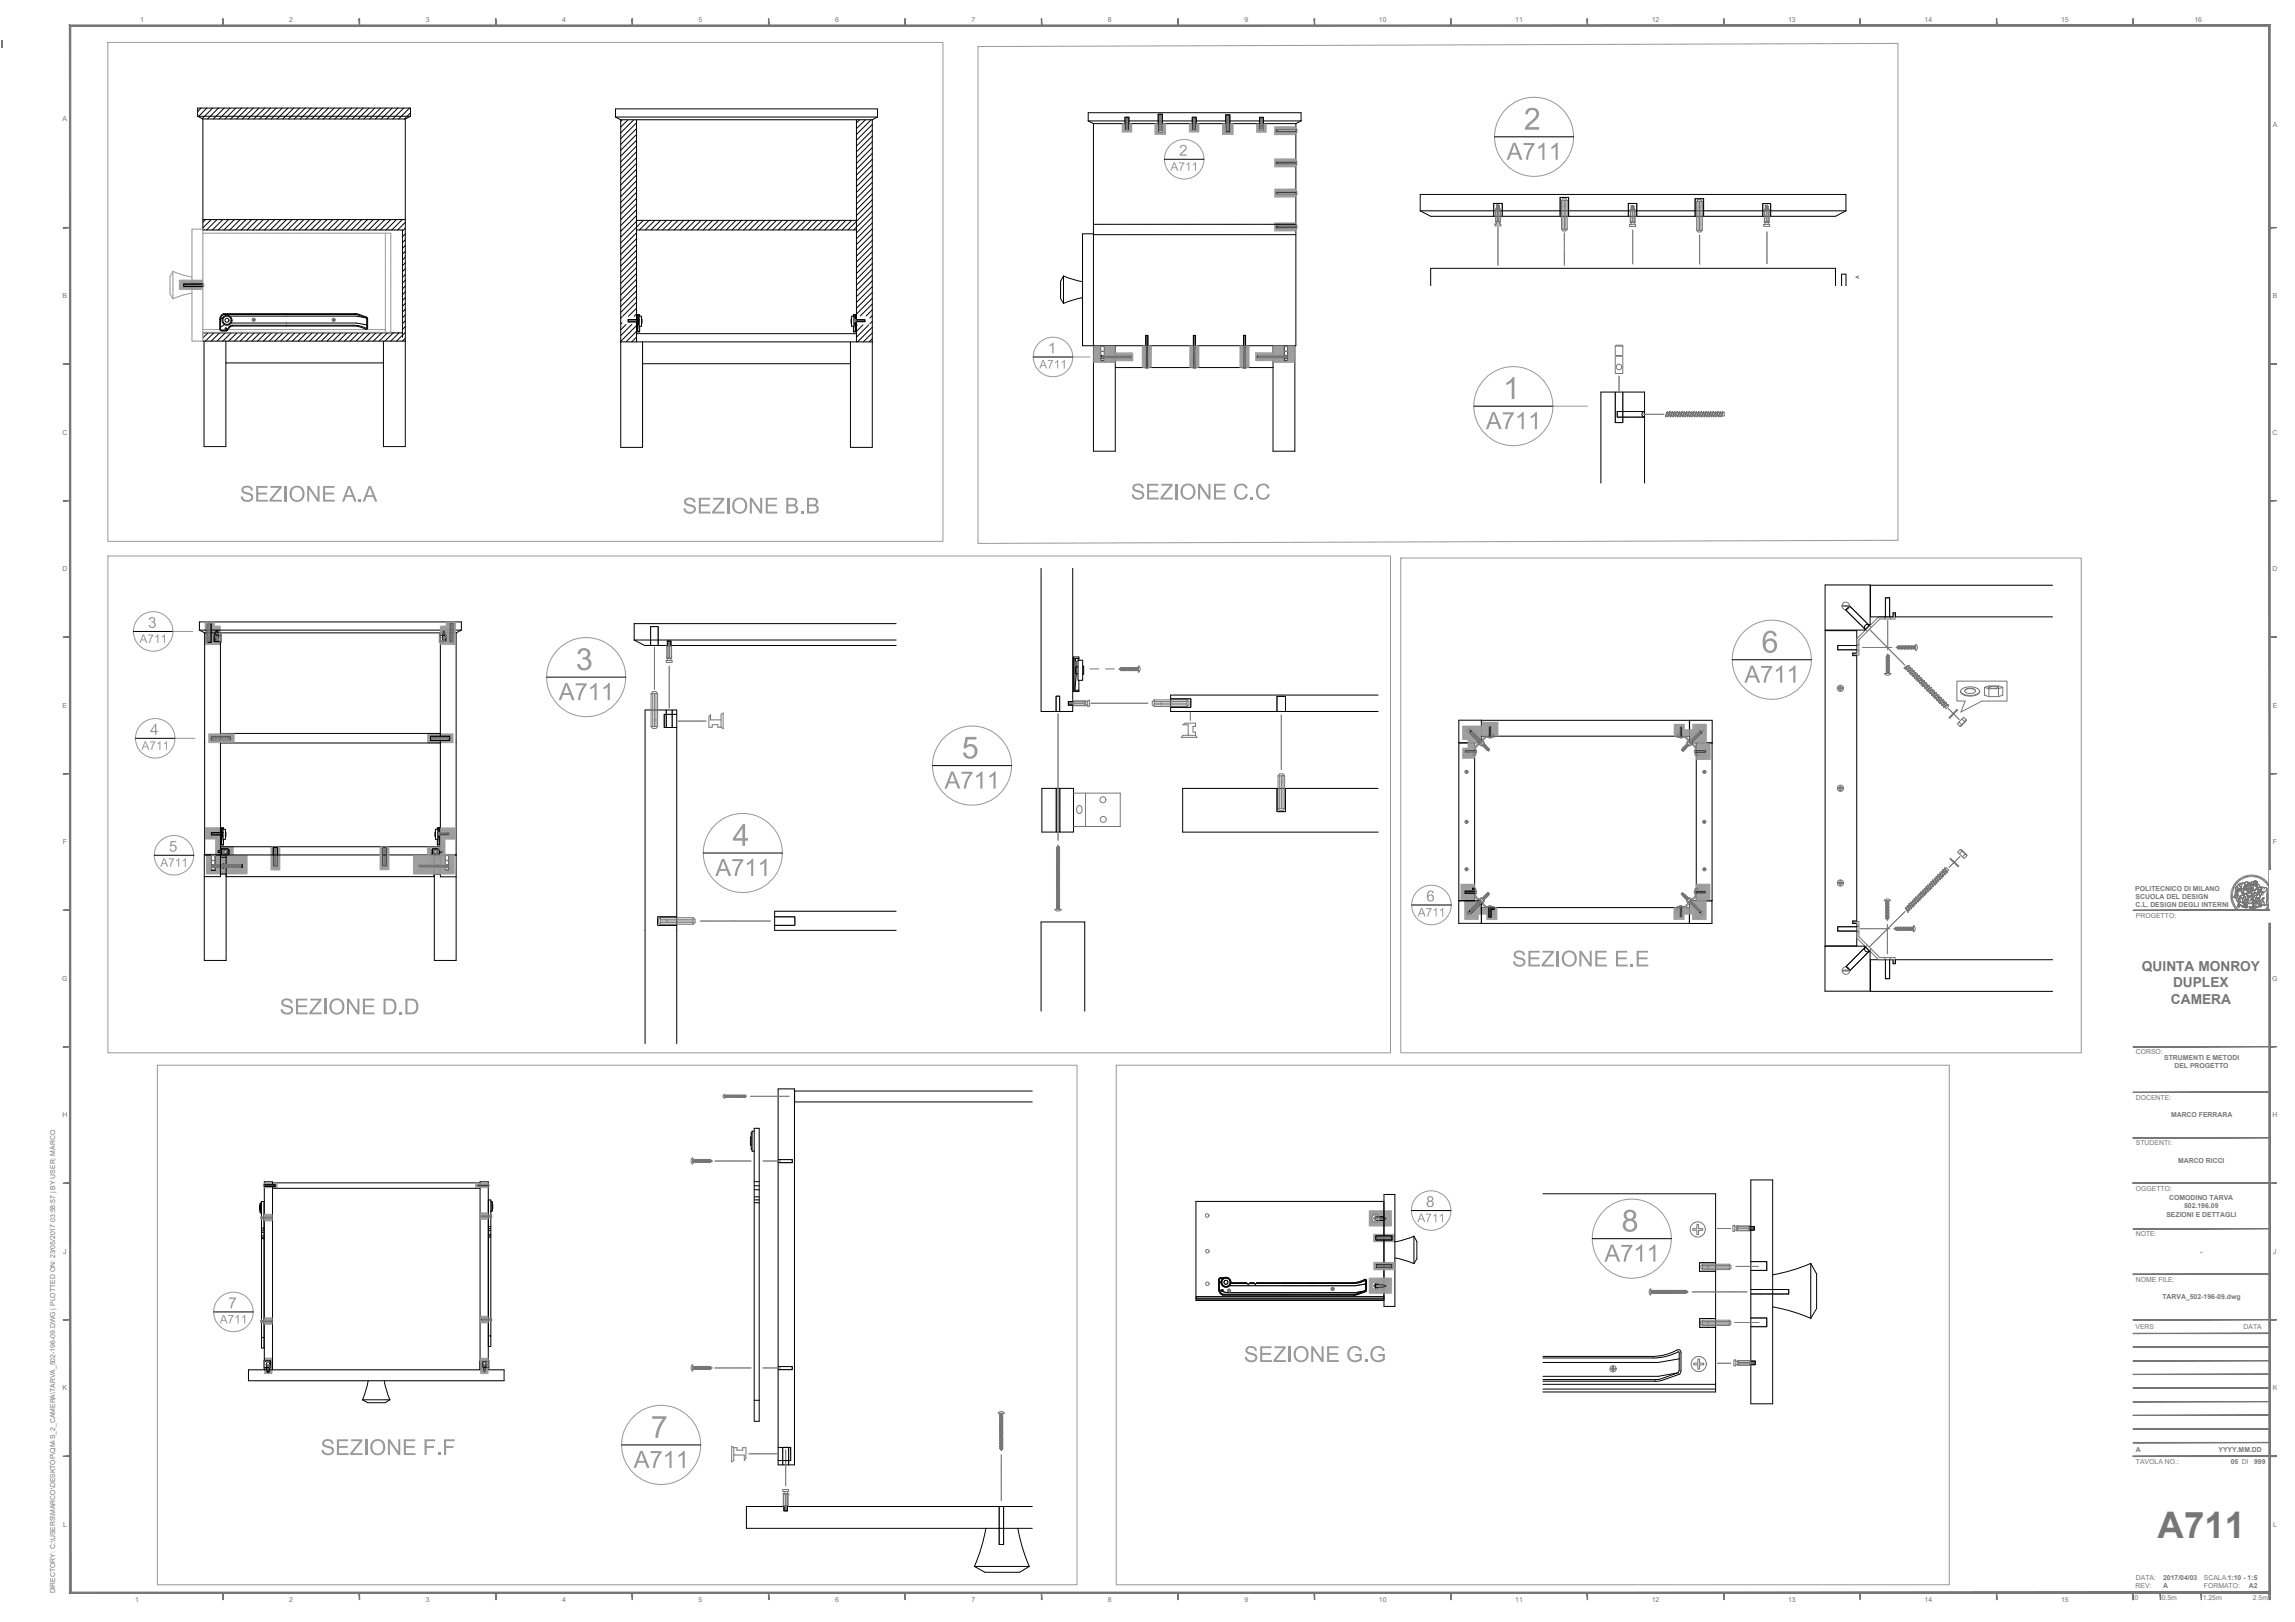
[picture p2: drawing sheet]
<svg xmlns="http://www.w3.org/2000/svg" width="841mm" height="594mm" viewBox="0 0 841 594" stroke-linecap="round" stroke-linejoin="round" font-family="sans-serif">
<defs><g id="words">
<text font-size="13.4" fill="#767676" x="790.7" y="563.2">A711</text>
<g font-size="12.5" fill="#989898">
<text x="558.4" y="47.5">2</text>
<text x="550.8" y="146.2">1</text>
<text x="645.5" y="239">6</text>
<text x="211" y="245.4">3</text>
<text x="352.4" y="277.8">5</text>
<text x="268.4" y="309.8">4</text>
<text x="594.2" y="451.1">8</text>
<text x="238.5" y="526.6">7</text>
</g>
<g font-size="9.7" fill="#989898">
<text x="552.1" y="58.5">A711</text>
<text x="544.5" y="157.2">A711</text>
<text x="639.2" y="250">A711</text>
<text x="204.8" y="256.4">A711</text>
<text x="346.2" y="288.8">A711</text>
<text x="262.2" y="320.8">A711</text>
<text x="588" y="462.1">A711</text>
<text x="232.2" y="537.6">A711</text>
</g>
<g font-size="9" fill="#989898">
<text x="87.9" y="183.7">SEZIONE A.A</text>
<text x="414.4" y="182.9">SEZIONE C.C</text>
<text x="250.1" y="188.1">SEZIONE B.B</text>
<text x="554.1" y="354">SEZIONE E.E</text>
<text x="102.5" y="371.5">SEZIONE D.D</text>
<text x="455.8" y="498.8">SEZIONE G.G</text>
<text x="117.5" y="532.9">SEZIONE F.F</text>
</g>
<g font-size="6.2" fill="#989898">
<text x="432.1" y="57">2</text>
<text x="384" y="129.4">1</text>
<text x="54.2" y="230">3</text>
<text x="55" y="269.1">4</text>
<text x="61.9" y="312">5</text>
<text x="522.7" y="330.2">6</text>
<text x="522.6" y="442.1">8</text>
<text x="83.7" y="479.2">7</text>
</g>
<g font-size="5" fill="#767676">
<text x="784.9" y="355.5">QUINTA MONROY</text>
<text x="796.3" y="361.5">DUPLEX</text>
<text x="795.5" y="367.6">CAMERA</text>
</g>
<g font-size="4.9" fill="#989898">
<text x="428.9" y="62.5">A711</text>
<text x="380.9" y="135">A711</text>
<text x="51.1" y="235.5">A711</text>
<text x="51.9" y="274.6">A711</text>
<text x="58.7" y="317.5">A711</text>
<text x="519.5" y="335.7">A711</text>
<text x="519.4" y="447.6">A711</text>
<text x="80.5" y="484.7">A711</text>
</g>
<g font-size="2.5" fill="#767676">
<text x="51.3" y="8.2">1</text>
<text x="106" y="8.2">2</text>
<text x="156" y="8.2">3</text>
<text x="206" y="8.2">4</text>
<text x="256" y="8.2">5</text>
<text x="306" y="8.2">6</text>
<text x="356" y="8.2">7</text>
<text x="406" y="8.2">8</text>
<text x="456" y="8.2">9</text>
<text x="505.3" y="8.2">10</text>
<text x="555.3" y="8.2">11</text>
<text x="605.3" y="8.2">12</text>
<text x="655.3" y="8.2">13</text>
<text x="705.3" y="8.2">14</text>
<text x="755.3" y="8.2">15</text>
<text x="804.2" y="8.2">16</text>
<text x="23" y="44.3">A</text>
<text x="832.8" y="46.6">A</text>
<text x="23" y="109.3">B</text>
<text x="832.8" y="109.3">B</text>
<text x="22.9" y="159.3">C</text>
<text x="832.8" y="159.3">C</text>
<text x="22.9" y="209.3">D</text>
<text x="832.8" y="209.3">D</text>
<text x="23" y="259.3">E</text>
<text x="832.8" y="259.3">E</text>
<text x="23" y="309.3">F</text>
<text x="832.9" y="309.3">F</text>
<text x="782.5" y="326.3">POLITECNICO DI MILANO</text>
<text x="782.6" y="329.3">SCUOLA DEL DESIGN</text>
<text x="782.6" y="332.4">C.L. DESIGN DEGLI INTERNI</text>
<text x="782.7" y="336.2">PROGETTO:</text>
<text x="22.8" y="359.3">G</text>
<text x="832.7" y="359.3">G</text>
<text x="782.7" y="386.2">CORSO:</text>
<text x="793.1" y="388.1">STRUMENTI E METODI</text>
<text x="796.8" y="391.1">DEL PROGETTO</text>
<text x="782.7" y="402.8">DOCENTE:</text>
<text x="22.9" y="409.3">H</text>
<text x="795.6" y="409.3">MARCO FERRARA</text>
<text x="832.8" y="409.3">H</text>
<text x="782.7" y="419.5">STUDENTI:</text>
<text x="798.2" y="425.9">MARCO RICCI</text>
<text x="782.7" y="436.2">OGGETTO:</text>
<text x="794.9" y="439.6">COMODINO TARVA</text>
<text x="800.4" y="442.6">502.196.09</text>
<text x="793.9" y="445.6">SEZIONI E DETTAGLI</text>
<text x="782.7" y="452.8">NOTE:</text>
<text x="23.2" y="459.3">J</text>
<text x="806.2" y="459.3">-</text>
<text x="833.1" y="459.3">J</text>
<text x="782.7" y="469.5">NOME FILE:</text>
<text x="792.4" y="475.7">TARVA_502-196-09.dwg</text>
<text x="782.6" y="486.8">VERS</text>
<text x="822.2" y="486.8">DATA</text>
<text x="23" y="509.3">K</text>
<text x="832.8" y="509.3">K</text>
<text x="782.7" y="531.8">A</text>
<text x="813" y="531.8">YYYY.MM.DD</text>
<text x="782.7" y="536.3">TAVOLA NO.:</text>
<text x="817.5" y="536.3">05 DI</text>
<text x="826" y="536.3">999</text>
<text x="23.1" y="559.3">L</text>
<text x="833" y="559.3">L</text>
<text x="782.6" y="581.7">REV:</text>
<text x="782.7" y="578.8">DATA:</text>
<text x="792.7" y="581.8">A</text>
<text x="792.7" y="578.7">2017/04/03</text>
<text x="807.6" y="578.8">SCALA:1:10 - 1:5</text>
<text x="807.6" y="581.8">FORMATO:</text>
<text x="824.1" y="581.8">A2</text>
<text x="20.2" y="583.6" transform="rotate(-90 20.2 583.6)">DIRECTORY: C:\USERS\MARCO\DESKTOP\QM-S_2_CAMERA\TARVA_502-196-09.DWG | PLOTTED ON: 23/05/2017 03:58:57 | BY USER: MARCO</text>
<text x="49.5" y="586.8">1</text>
<text x="106" y="586.8">2</text>
<text x="156" y="586.8">3</text>
<text x="206" y="586.8">4</text>
<text x="256" y="586.8">5</text>
<text x="306" y="586.8">6</text>
<text x="356" y="586.8">7</text>
<text x="406" y="586.8">8</text>
<text x="456" y="586.8">9</text>
<text x="505.3" y="586.8">10</text>
<text x="555.3" y="586.8">11</text>
<text x="605.3" y="586.8">12</text>
<text x="655.3" y="586.8">13</text>
<text x="705.3" y="586.8">14</text>
<text x="755.3" y="586.8">15</text>
<text x="782.2" y="585.9">0</text>
<text x="792.2" y="585.9">0.5m</text>
<text x="807.2" y="585.9">1.25m</text>
<text x="825.6" y="585.9">2.5m</text>
</g>
</g></defs>
<g fill="none" stroke="#989898" stroke-width=".37">
<path d="M39.5 15.5h306.1v182.8h-306.1zM358.4 17l337.1-1.1v182l-337.1 1.1zM411.4 45.3l-.2 .3M411.8 45.3l-.6 .6M412.1 45.3l-.9 1M412.2 45.6l-1 1M412.2 46l-1 1M412.2 46.4l-1 .9M412.2 46.7l-1 1M412.2 47l-1 1.1M412.2 47.4l-1 1M412.2 47.7l-.7 .7"/>
<path d="M412.6 47.7l-.7 .7M413 47.7l-.8 .7M413.3 47.7l-.7 .7M413.7 47.7l-.8 .7M413.9 45.3l-.1 .2M414.3 45.3l-.5 .5M414.6 45.3l-.8 .9M414.8 45.5l-1 1M414.8 45.9l-1 1M414.8 46.2l-1 1M414.8 46.6l-1 1M414.8 46.9l-1.5 1.5"/>
<path d="M414.8 47.3l-1.2 1.1M414.8 47.6l-.8 .8M414.8 48l-.4 .4M414.8 48.3l-.1 .1M423.3 45.3l-.1 .1M423.6 45.3l-.4 .5M424 45.3l-.8 .8M424.3 45.3l-1.1 1.2M424.4 45.7l-1.2 1.1M424.4 46l-1.2 1.2M424.4 46.4l-1.2 1.1M424.4 46.7l-1.2 1.2"/>
<path d="M424.4 47.1l-1.2 1.1M424.4 47.4l-1.2 1.2M424.4 47.8l-1.2 1.1M424.4 48.1l-1.2 1.2M424.4 48.5l-.8 .8M424.6 48.6l-.7 .7M425 48.6l-.7 .7M425.3 48.6l-.7 .7M425.7 48.6l-.7 .7M426.1 45.3l-.1 .1M426.5 45.3l-.5 .5M426.8 45.3l-.8 .8"/>
<path d="M427.2 45.3l-1.2 1.2M427.2 45.7l-1.2 1.1M427.2 46l-1.2 1.2M427.2 46.4l-1.2 1.1M427.2 46.7l-1.2 1.2M427.2 47.1l-1.2 1.1M427.2 47.4l-1.9 1.9M427.2 47.8l-1.5 1.5M427.2 48.1l-1.2 1.2M427.2 48.5l-.8 .8M427.2 48.8l-.5 .5M427.2 49.2l-.1 .1"/>
<path d="M436.1 45.3l-.3 .2M436.4 45.3l-.6 .6M436.8 45.3l-1 1M436.8 45.6l-1 1M436.8 46l-1 1M436.8 46.3l-1 1M436.8 46.7l-1 1M436.8 47l-1 1M436.8 47.4l-1 1M436.9 47.7l-.8 .7M437.2 47.7l-.7 .7M437.6 47.7l-.8 .7"/>
<path d="M437.9 47.7l-.7 .7M438.3 47.7l-.7 .7M438.5 45.3l-.1 .1M438.9 45.3l-.5 .5M439.2 45.3l-.8 .8M439.4 45.5l-1 1M439.4 45.8l-1 1M439.4 46.2l-1 1M439.4 46.5l-1 1M439.4 46.9l-1.5 1.5M439.4 47.2l-1.1 1.2M439.4 47.6l-.8 .8"/>
<path d="M439.4 47.9l-.4 .5M439.4 48.3l-.1 .1M448 45.3l-.1 .1M448.4 45.3l-.5 .4M448.7 45.3l-.8 .8M449.1 45.3l-1.2 1.1M449.1 45.6l-1.2 1.2M449.1 46l-1.2 1.2M449.1 46.4l-1.2 1.1M449.1 46.7l-1.2 1.2M449.1 47l-1.2 1.2M449.1 47.4l-1.2 1.2"/>
<path d="M449.1 47.8l-1.2 1.1M449.1 48.1l-1.2 1.2M449.1 48.5l-.8 .8M449.4 48.6l-.7 .7M449.7 48.6l-.7 .7M450.1 48.6l-.7 .7M450.4 48.6l-.7 .7M450.9 45.3l-.1 .1M451.2 45.3l-.4 .4M451.6 45.3l-.8 .8M451.9 45.3l-1.1 1.1M451.9 45.6l-1.1 1.2"/>
<path d="M451.9 46l-1.1 1.2M451.9 46.4l-1.1 1.1M451.9 46.7l-1.1 1.2M451.9 47.1l-1.1 1.1M451.9 47.4l-1.8 1.9M451.9 47.8l-1.5 1.5M451.9 48.1l-1.1 1.2M451.9 48.5l-.8 .8M451.9 48.8l-.4 .5M451.9 49.2l-.1 .1M460.7 45.4l-.3 .2M461.1 45.4l-.7 .6"/>
<path d="M461.4 45.4l-1 .9M461.5 45.7l-1.1 1M461.5 46l-1.1 1M461.5 46.4l-1.1 1M461.5 46.8l-1.1 1M461.5 47.1l-1.1 1M461.5 47.5l-1.1 1M461.5 47.8l-.7 .7M461.9 47.8l-.8 .7M462.2 47.8l-.7 .7M462.6 47.8l-.7 .7M462.9 47.8l-.7 .7"/>
<path d="M463.2 45.4l-.2 .1M463.5 45.4l-.5 .5M463.9 45.4l-.9 .8M464.1 45.6l-1.1 1M464.1 45.9l-1.1 1M464.1 46.3l-1.1 1M464.1 46.6l-1.1 1M464.1 47l-1.5 1.5M464.1 47.3l-1.2 1.2M464.1 47.7l-.8 .8M464.1 48l-.5 .5M464.1 48.4l-.1 .1"/>
<path d="M467.2 46.4l-.2 .2M467.3 58.2l-.2 .2M467.5 47.5l-.5 .5M467.5 47.9l-.5 .4M467.5 48.2l-.5 .5M467.5 59.3l-.4 .5M467.5 59.6l-.4 .5M467.5 60l-.4 .5M467.6 46.4l-.6 .5M467.6 58.2l-.5 .5M467.7 48.3l-.7 .7M467.9 46.4l-.9 .9"/>
<path d="M468 58.2l-.9 .9M468.1 48.3l-1.1 1.1M468.3 46.4l-1.3 1.2M468.3 58.2l-1.2 1.2M468.4 48.3l-1 1.1M468.6 46.4l-1 1M468.7 58.2l-1.1 1M468.8 48.3l-1 1.1M469 46.4l-1 1M469 58.2l-1 1M469.1 48.3l-1 1.1M469.3 46.4l-1 1"/>
<path d="M469.4 58.2l-1 1M469.5 48.3l-1 1.1M469.7 46.4l-1 1M469.7 58.2l-1 1M469.9 48.3l-1.1 1.1M470.1 46.4l-1.1 1M470.1 58.2l-1 1M470.2 48.3l-1 1.1M470.4 46.4l-1 1M470.4 58.2l-1 1M470.6 48.3l-1.1 1.1M470.8 46.4l-1.1 1"/>
<path d="M470.8 58.2l-1 1M470.9 48.3l-1 1.1M471.1 46.4l-1 1M471.2 58.2l-1.1 1M471.3 48.3l-1.1 1.1M471.5 46.4l-1.1 1M471.5 58.2l-1 1M471.6 48.3l-1 1.1M471.8 46.4l-1 1M471.9 58.2l-1.1 1M472 48.3l-1.1 1.1M472.2 46.4l-1.1 1"/>
<path d="M472.2 58.2l-1 1M472.3 48.3l-1 1.1M472.5 46.4l-1 1M472.6 58.2l-1.1 1M472.7 48.3l-1.1 1.1M472.9 46.4l-1.1 1M472.9 58.2l-1 1M473 48.3l-1 1.1M473.2 46.4l-1 1M473.3 58.2l-1.1 1M473.4 48.3l-1 1.1M473.6 46.4l-1 1"/>
<path d="M473.6 58.2l-1 1M473.7 48.3l-1 1.1M473.9 46.4l-1 1M474 58.2l-1.1 1M474.1 48.3l-1 1.1M474.3 46.4l-1 1M474.3 58.2l-1 1M474.4 48.3l-1 1.1M474.6 46.4l-1 1M474.7 58.2l-1 1M474.8 48.3l-1 1.1M474.8 48.7l-.7 .7"/>
<path d="M474.8 49.1l-.3 .3M474.8 46.6l-.8 .8M474.8 46.9l-.5 .5M474.8 47.3l-.1 .1M474.8 58.4l-.8 .8M474.8 58.7l-.4 .5M474.8 59.1l-.1 .1M467.3 69.2l-.2 .2M467.6 70.3l-.5 .5M467.6 70.7l-.5 .5M467.6 71l-.5 .5M467.7 69.2l-.6 .6"/>
<path d="M467.8 60.1l-.7 .7M467.8 71.2l-.7 .7M468 69.2l-.9 .9M468.1 60.1l-1 1.1M468.2 71.2l-1.1 1M468.4 69.2l-1.3 1.3M468.5 60.1l-1.1 1.1M468.5 71.2l-1 1M468.7 69.2l-1 1M468.8 60.1l-1 1.1M468.9 71.2l-1.1 1M469.1 69.2l-1.1 1"/>
<path d="M469.2 60.1l-1 1.1M469.2 71.2l-1 1M469.4 69.2l-1 1M469.5 60.1l-1 1.1M469.6 71.2l-1.1 1M469.8 69.2l-1.1 1M469.9 60.1l-1 1.1M469.9 71.2l-1 1M470.1 69.2l-1 1M470.2 60.1l-1 1.1M470.3 71.2l-1 1M470.5 69.2l-1 1"/>
<path d="M470.6 60.1l-1 1.1M470.6 71.2l-1 1M470.8 69.2l-1 1M470.9 60.1l-1 1.1M471 71.2l-1 1M471.2 69.2l-1 1M471.3 60.1l-1 1.1M471.3 71.2l-1 1M471.5 69.2l-1 1M471.7 60.1l-1.1 1.1M471.7 71.2l-1 1M471.9 69.2l-1 1"/>
<path d="M472 60.1l-1 1.1M472 71.2l-1 1M472.3 69.2l-1.1 1M472.4 60.1l-1.1 1.1M472.4 71.2l-1 1M472.6 69.2l-1 1M472.7 60.1l-1 1.1M472.8 71.2l-1.1 1M473 69.2l-1.1 1M473.1 60.1l-1.1 1.1M473.1 71.2l-1 1M473.3 69.2l-1 1"/>
<path d="M473.4 60.1l-1 1.1M473.5 71.2l-1.1 1M473.7 69.2l-1.1 1M473.8 60.1l-1.1 1.1M473.8 71.2l-1 1M474 69.2l-1 1M474.1 60.1l-1 1.1M474.2 71.2l-1.1 1M474.4 69.2l-1.1 1M474.5 60.1l-1 1.1M474.5 71.2l-1 1M474.7 69.2l-1 1"/>
<path d="M474.8 60.1l-1 1.1M474.8 60.5l-.6 .7M474.8 60.8l-.3 .4M474.9 71.2l-1.1 1M474.9 71.5l-.7 .7M474.9 71.9l-.3 .3M474.9 69.4l-.9 .8M474.9 69.8l-.5 .4M474.9 70.1l-.1 .1M63.4 99.4v.9M63.4 99.4l-.5 .8M63.4 99.4l.6 .2"/>
<path d="M64.1 99.7h.1M64.3 99.8l.7 .2M70.3 84.7v.1M70.3 84.9v.8M70.3 85.8v.1M70.3 86.1v.7M70.3 86.9v.2M70.3 87.2v.7M70.3 88.1v.1M70.3 88.3v.8M70.3 89.2v.1M70.3 89.4v.8"/>
<path d="M70.3 90.3v.1M70.3 90.6v.7M70.3 91.4v.2M70.3 91.7v.7M70.3 92.6v.1M70.3 92.8v.8M70.3 93.7v.1M70.3 93.9v.8M70.3 94.8v.1M70.3 95.1v.7M70.3 95.9v.2M70.3 96.2v.7"/>
<path d="M70.3 97.1v.1M70.3 97.3v.8M70.3 98.2v.1M70.3 98.4v.8M70.3 99.3v.1M70.3 99.6v.7M71 83.9h-.7v.7M71.1 83.9h.2M71.4 83.9h.8M72.3 83.9h.1M72.5 83.9h.8M73.4 83.9h.1"/>
<path d="M73.7 83.9h.6v.7M74.3 85.4h.5M74.3 84.7v.1M74.3 84.9v.8M74.3 85.8v.1M74.3 86.1v.7M74.3 86.9v.2M74.3 87.2v.7M74.3 88.1v.1M74.3 88.3v.8M74.3 89.2v.1M74.3 89.4v.8"/>
<path d="M74.3 90.3v.1M74.3 90.6v.7M74.3 91.4v.2M74.3 91.7v.7M74.3 92.6v.1M74.3 92.8v.8M74.3 93.7v.1M74.3 93.9v.8M74.3 94.8v.1M74.3 95.1v.7M74.3 95.9v.2M74.3 96.2v.7"/>
<path d="M74.3 97.1v.1M74.3 97.3v.8M74.3 98.2v.1M74.3 98.4v.8M74.3 99.3v.1M74.3 99.6v.7M75 85.4h.1M75.2 85.4h.8M76.1 85.4h.1M76.3 85.4h.8M77.2 85.4h.1M77.5 85.4h.7"/>
<path d="M78.3 85.4h.2M78.6 85.4h.7M79.5 85.4h.1M79.7 85.4h.8M80.6 85.4h.1M80.8 85.4h.8M81.7 85.4h.1M82 85.4h.7M82.8 85.4h.2M83.1 85.4h.7M84 85.4h.1M84.2 85.4h.8"/>
<path d="M85.1 85.4h.1M85.3 85.4h.8M86.2 85.4h.1M86.5 85.4h.7M87.3 85.4h.2M87.6 85.4h.7M88.5 85.4h.1M88.7 85.4h.8M89.6 85.4h.1M89.8 85.4h.8M90.7 85.4h.1M91 85.4h.7"/>
<path d="M91.8 85.4h.2M92.1 85.4h.7M93 85.4h.1M93.2 85.4h.8M94.1 85.4h.1M94.3 85.4h.8M95.2 85.4h.1M95.5 85.4h.7M96.3 85.4h.2M96.6 85.4h.7M97.5 85.4h.1M97.7 85.4h.8"/>
<path d="M98.6 85.4h.1M98.8 85.4h.8M99.7 85.4h.1M100 85.4h.7M100.8 85.4h.2M101.1 85.4h.7M102 85.4h.1M102.2 85.4h.8M103.1 85.4h.1M103.3 85.4h.8M104.2 85.4h.1M104.5 85.4h.7"/>
<path d="M105.3 85.4h.2M105.6 85.4h.7M106.5 85.4h.1M106.7 85.4h.8M107.6 85.4h.1M107.8 85.4h.8M108.7 85.4h.1M109 85.4h.7M109.8 85.4h.2M110.1 85.4h.7M111 85.4h.1M111.2 85.4h.8"/>
<path d="M112.1 85.4h.1M112.3 85.4h.8M113.2 85.4h.1M113.5 85.4h.7M114.3 85.4h.2M114.6 85.4h.7M115.5 85.4h.1M115.7 85.4h.8M116.6 85.4h.1M116.8 85.4h.8M117.7 85.4h.1M118 85.4h.7"/>
<path d="M118.8 85.4h.2M119.1 85.4h.7M120 85.4h.1M120.2 85.4h.8M121.1 85.4h.1M121.3 85.4h.8M122.2 85.4h.1M122.5 85.4h.7M123.3 85.4h.2M123.6 85.4h.7M124.5 85.4h.1M124.7 85.4h.8"/>
<path d="M125.6 85.4h.1M125.8 85.4h.8M126.7 85.4h.1M127 85.4h.7M127.8 85.4h.2M128.1 85.4h.7M129 85.4h.1M129.2 85.4h.8M130.1 85.4h.1M130.3 85.4h.8M131.2 85.4h.1M131.5 85.4h.7"/>
<path d="M132.3 85.4h.2M132.6 85.4h.7M133.5 85.4h.1M133.7 85.4h.8M134.6 85.4h.1M134.8 85.4h.8M135.7 85.4h.1M136 85.4h.7M136.8 85.4h.2M137.1 85.4h.7M138 85.4h.1M138.2 85.4h.8"/>
<path d="M139.1 85.4h.1M139.3 85.4h.8M140.2 85.4h.1M140.5 85.4h.7v.5M141.2 86v.2M141.2 86.3v.8M141.2 87.2v.1M141.2 87.4v.8M141.2 88.3v.1M141.2 88.6v.7M141.2 89.4v.2M141.2 89.7v.7"/>
<path d="M141.2 90.6v.1M141.2 90.8v.8M141.2 91.7v.1M141.2 91.9v.8M141.2 92.8v.1M141.2 93.1v.7M141.2 93.9v.2M141.2 94.2v.7M141.2 95.1v.1M141.2 95.3v.8M141.2 96.2v.1M141.2 96.4v.8"/>
<path d="M141.2 97.3v.1M141.2 97.6v.7M141.2 98.4v.2M141.2 98.7v.7M141.2 99.6v.1M141.2 99.8v.8M141.3 85.4h.2M141.6 85.4h.7M142.5 85.4h.1M142.7 85.4h.5v.5M143.2 86v.2M143.2 86.3v.8"/>
<path d="M143.2 87.2v.1M143.2 87.4v.8M143.2 88.3v.1M143.2 88.6v.7M143.2 89.4v.2M143.2 89.7v.7M143.2 90.6v.1M143.2 90.8v.8M143.2 91.7v.1M143.2 91.9v.8M143.2 92.8v.1M143.2 93.1v.7"/>
<path d="M143.2 93.9v.2M143.2 94.2v.7M143.2 95.1v.1M143.2 95.3v.8M143.2 96.2v.1M143.2 96.4v.8M143.2 97.3v.1M143.2 97.6v.7M143.2 98.4v.2M143.2 98.7v.7M143.2 99.6v.1M143.2 99.8v.8"/>
<path d="M467.3 81.6l-.3 .2M467.5 82.7l-.5 .5M467.5 83.1l-.5 .5M467.5 83.4l-.5 .5M467.6 81.6l-.6 .6M467.8 83.6l-.8 .7M468 81.6l-1 .9M468.1 83.6l-1 1M468.3 81.6l-1.3 1.3M468.5 83.6l-1.1 1M468.7 81.6l-1.1 1M468.8 83.6l-1 1"/>
<path d="M469 81.6l-1 1M469.2 83.6l-1.1 1M469.4 81.6l-1.1 1M469.5 83.6l-1 1M469.7 81.6l-1 1M469.9 83.6l-1.1 1M470.1 81.6l-1.1 1M470.2 83.6l-1 1M470.4 81.6l-1 1M470.6 83.6l-1.1 1M470.8 81.6l-1 1M470.9 83.6l-1 1"/>
<path d="M471.1 81.6l-1 1M471.3 83.6l-1 1M471.5 81.6l-1 1M471.6 83.6l-1 1M471.8 81.6l-1 1M472 83.6l-1 1M472.2 81.6l-1 1M472.4 83.6l-1.1 1M472.6 81.6l-1.1 1M472.7 83.6l-1 1M472.9 81.6l-1 1M473.1 83.6l-1.1 1"/>
<path d="M473.3 81.6l-1.1 1M473.4 83.6l-1 1M473.6 81.6l-1 1M473.8 83.6l-1.1 1M474 81.6l-1.1 1M474.1 83.6l-1 1M474.3 81.6l-1 1M474.5 83.6l-1.1 1M474.7 81.6l-1.1 1M474.8 83.6l-1 1M474.8 83.9l-.6 .7M474.8 84.3l-.3 .3"/>
<path d="M474.8 81.8l-.8 .8M474.8 82.2l-.4 .4M474.8 82.5l-.1 .1M62.3 102.2v.1M62.3 102.4v.8M62.3 103.3v.1M62.3 103.5v.8M62.3 104.4v.1M62.3 104.7v.7M62.3 105.5v.2M62.3 105.8v.7M62.3 106.7v.1"/>
<path d="M62.3 106.9v.8l.4 .7M62.7 100.5l-.4 .8v.7M62.8 108.5l.1 .1M62.9 100.3l-.1 .1M62.9 108.7l.5 .7M63.4 100.4v.1M63.4 100.7v.7M63.4 101.5v.2M63.4 101.8v.7M63.4 102.7v.1M63.4 102.9v.8M63.4 103.8v.1"/>
<path d="M63.4 104v.8M63.4 104.9v.1M63.4 105.2v.7M63.4 106v.2M63.4 106.3v.7M63.4 107.2v.1M63.4 107.4v.8M63.4 108.3v.1M63.4 108.5v.9M64 109.2l-.6 .2M64.2 109.1h-.1M65 108.8l-.7 .2"/>
<path d="M65.1 100.1h.2M65.3 108.7h-.2M65.4 100.2l.7 .2M65.9 102.6l-.2 .1M66.1 108.4l-.7 .2M66.2 100.4l.1 .1M66.2 102.6l-.5 .5M66.3 108.3l-.1 .1M66.4 100.5l.8 .2M66.6 102.6l-.9 .8M66.9 102.6l-1.2 1.2M67.2 108.1l-.8 .2"/>
<path d="M67.2 104l-1.5 1.6M67.2 104.4l-1.5 1.5M67.2 104.7l-1.3 1.4M67.2 105.1l-1 1M67.3 100.8h.1M67.3 102.6l-1.6 1.6M67.4 108h-.1M67.5 100.8l.7 .2M67.6 105.1l-1 1M67.6 102.6l-1.9 1.9M67.9 105.1l-1 1M68 102.6l-2.3 2.3"/>
<path d="M68.2 107.8l-.7 .2M68.3 105.1l-1 1M68.3 102.6l-2.6 2.6M68.4 101.1h.1M68.5 107.7l-.1 .1M68.6 101.1l.7 .2M68.6 105.1l-1 1M68.7 102.6l-1.3 1.3M69 105.1l-1 1M69 102.6l-1.3 1.3M69.3 107.5l-.7 .2M69.3 105.1l-1 1"/>
<path d="M69.4 102.6l-1.3 1.3M69.5 101.3h.1M69.6 107.5h-.1M69.7 105.1l-1 1M69.7 101.4l.6 .3M69.8 102.6l-1.4 1.3M70 105.1l-.9 1M70.1 102.6l-1.3 1.3M70.3 104.9l-.9 1.2M70.3 105.9l-.2 .2M70.3 100.4v.2M70.3 100.7v.7"/>
<path d="M70.3 101.8v.8M70.3 102.7v.1M70.3 102.9v.8M70.3 103.8v.1M70.3 104.1v.7M70.3 105.2v.7M70.3 106.1v.1M70.3 106.3v.8M70.3 107.2v.1M70.3 107.4v.8M70.3 108.3v.1M70.3 108.6v.7"/>
<path d="M70.3 109.4v.2M70.3 109.7v.7M70.3 110.6v.1M70.3 110.8v.8M70.3 111.7v.1M70.3 111.9v.8M70.3 112.8v.1M70.3 113.1v.7M70.3 113.9v.2M70.3 114.2v.7M70.3 115.1v.1M70.3 115.3v.8"/>
<path d="M70.3 116.2v.1M70.3 116.4v.8M70.3 117.3v.1M70.3 117.6v.7M70.3 118.4v.2M70.3 118.7v.7M70.3 119.6v.1M70.3 119.8v.8M70.3 107.3l-.6 .2M70.5 102.6l-1.4 1.3M70.8 105.1l-1 1M70.8 102.6l-1.3 1.3"/>
<path d="M71.1 105.1l-.8 .8M71.2 102.6l-1.4 1.3M71.5 105.1l-1 1M71.5 102.6l-1.3 1.3M71.8 105.1l-1 1M71.9 102.6l-1.4 1.3M72.2 105.1l-1 1M72.2 102.6l-1.3 1.3M72.5 105.1l-1 1M72.6 102.6l-1.4 1.3M72.9 105.1l-1 1M72.9 102.6l-1.3 1.3"/>
<path d="M73.2 105.1l-1 1M73.3 102.6l-1.4 1.3M73.6 105.1l-1 1M73.6 102.6l-1.3 1.3M73.9 105.1l-1 1M74 102.6l-1.3 1.3M74.2 105.2l-.9 .9M74.2 105.5l-.5 .6M74.2 105.9l-.2 .2M74.2 102.7l-1.2 1.2M74.2 103l-.8 .9M74.2 103.4l-.5 .5"/>
<path d="M74.2 103.7l-.1 .2M74.3 100.4v.2M74.3 100.7v.7M74.3 101.6v.1M74.3 101.8v.8M74.3 102.7v.1M74.3 102.9v.8M74.3 103.8v.1M74.3 104.1v.7M74.3 104.9v.2M74.3 105.2v.7M74.3 106.1v.1"/>
<path d="M74.3 106.3v.8M74.3 107.2v.1M74.3 107.4v.8M74.3 108.3v.1M74.3 108.6v.7M74.3 109.4v.2M74.3 109.7v.7M74.3 110.6v.1M74.3 110.8v.8M74.3 111.7v.1M74.3 111.9v.8M74.3 112.8v.1"/>
<path d="M74.3 113.1v.7M74.3 113.9v.2M74.3 114.2v.7M74.3 115.1v.1M74.3 115.3v.8M74.3 116.2v.1M74.3 116.4v.8M74.3 117.3v.1M74.3 117.6v.7M74.3 118.4v.2M74.3 118.7v.7M74.3 119.6v.1"/>
<path d="M74.3 119.8v.8M141.2 100.7v.1M141.2 100.9v.8M141.2 101.8v.1M141.2 102.1v.7M141.2 102.9v.2M141.2 103.2v.7M141.2 104.1v.1M141.2 104.3v.8M141.2 105.2v.1M141.2 105.4v.8M141.2 106.3v.1"/>
<path d="M141.2 106.5v.8M141.2 107.4v.2M141.2 107.7v.7M141.2 108.5v.2M141.2 108.8v.8M141.2 109.7v.1M141.2 109.9v.8M141.2 110.8v.1M141.2 111.1v.7M141.2 111.9v.2M141.2 112.2v.7M141.2 113.1v.1"/>
<path d="M141.2 113.3v.8M141.2 114.2v.1M141.2 114.4v.8M141.2 115.3v.1M141.2 115.6v.7M141.2 116.4v.2M141.2 116.7v.7M141.2 117.6v.1M141.2 117.8v.8M141.2 118.7v.1M141.2 118.9v.8M141.2 119.8v.1"/>
<path d="M143.2 100.7v.1M143.2 100.9v.8M143.2 101.8v.1M143.2 102.1v.7M143.2 102.9v.2M143.2 103.2v.7M143.2 104.1v.1M143.2 104.3v.8M143.2 105.2v.1M143.2 105.4v.8M143.2 106.3v.1M143.2 106.5v.8"/>
<path d="M143.2 107.4v.2M143.2 107.7v.7M143.2 108.5v.2M143.2 108.8v.8M143.2 109.7v.1M143.2 109.9v.8M143.2 110.8v.1M143.2 111.1v.7M143.2 111.9v.2M143.2 112.2v.7M143.2 113.1v.1M143.2 113.3v.8"/>
<path d="M143.2 114.2v.1M143.2 114.4v.8M143.2 115.3v.1M143.2 115.6v.7M143.2 116.4v.2M143.2 116.7v.7M143.2 117.6v.1M143.2 117.8v.8M143.2 118.7v.1M143.2 118.9v.8M143.2 119.8v.1M70.3 124.3v.6h.7"/>
<path d="M70.3 120.7v.1M70.3 120.9v.8M70.3 121.8v.1M70.3 122.1v.7M70.3 122.9v.2M70.3 123.2v.7M70.3 124.1v.1M71.1 124.9h.2M71.4 124.9h.8M72.3 124.9h.1M72.5 124.9h.8M73.4 124.9h.1"/>
<path d="M73.7 124.9h1.1M74.3 120.9v.8h.5M74.3 121.8v.1M74.3 122.1v1.8M74.3 124.1v.1M74.3 124.3v.6M75 121.7h.1M75 120.7l-.7 .1M75.1 120.7h.1M75.2 121.7h.8M75.3 120.7h.8M76.1 121.7h.1"/>
<path d="M76.2 120.7h.1M76.3 121.7h.8M76.5 120.7h.7M77.2 121.7h.1M77.3 120.7h.2M77.5 121.7h.7M77.6 120.7h.7M78.3 121.7h.2M78.5 120.7h.1M78.6 121.7h.7M78.7 120.7h.8M79.5 121.7h.1"/>
<path d="M79.6 120.7h.1M79.7 121.7h.8M79.8 120.7h.8M80.6 121.7h.1M80.7 120.7h.1M80.8 121.7h.8M81 120.7h.7M81.7 121.7h.1M81.8 120.7h.2M82 121.7h.7M82.1 120.7h.7M82.8 121.7h.2"/>
<path d="M83 120.7h.1M83.1 121.7h.7M83.2 120.7h.8M84 121.7h.1M84.1 120.7h.1M84.2 121.7h.8M84.3 120.7h.8M85.1 121.7h.1M85.2 120.7h.1M85.3 121.7h.8M85.5 120.7h.7M86.2 121.7h.1"/>
<path d="M86.3 120.7h.2M86.5 121.7h.7M86.6 120.7h.7M87.3 121.7h.2M87.5 120.7h.1M87.6 121.7h.7M87.7 120.7h.8M88.5 121.7h.1M88.6 120.7h.1M88.7 121.7h.8M88.8 120.7h.8M89.6 121.7h.1"/>
<path d="M89.7 120.7h.1M89.8 121.7h.8M90 120.7h.7M90.7 121.7h.1M90.8 120.7h.2M91 121.7h.7M91.1 120.7h.7M91.8 121.7h.2M92 120.7h.1M92.1 121.7h.7M92.2 120.7h.8M93 121.7h.1"/>
<path d="M93.1 120.7h.1M93.2 121.7h.8M93.3 120.7h.8M94.1 121.7h.1M94.2 120.7h.1M94.3 121.7h.8M94.5 120.7h.7M95.2 121.7h.1M95.3 120.7h.2M95.5 121.7h.7M95.6 120.7h.7M96.3 121.7h.2"/>
<path d="M96.5 120.7h.1M96.6 121.7h.7M96.7 120.7h.8M97.5 121.7h.1M97.6 120.7h.1M97.7 121.7h.8M97.8 120.7h.8M98.6 121.7h.1M98.7 120.7h.1M98.8 121.7h.8M99 120.7h.7M99.7 121.7h.1"/>
<path d="M99.8 120.7h.2M100 121.7h.7M100.1 120.7h.7M100.8 121.7h.2M101 120.7h.1M101.1 121.7h.7M101.2 120.7h.8M102 121.7h.1M102.1 120.7h.1M102.2 121.7h.8M102.3 120.7h.8M103.1 121.7h.1"/>
<path d="M103.2 120.7h.1M103.3 121.7h.8M103.5 120.7h.7M104.2 121.7h.1M104.3 120.7h.2M104.5 121.7h.7M104.6 120.7h.7M105.3 121.7h.2M105.5 120.7h.1M105.6 121.7h.7M105.7 120.7h.8M106.5 121.7h.1"/>
<path d="M106.6 120.7h.1M106.7 121.7h.8M106.8 120.7h.8M107.6 121.7h.1M107.7 120.7h.1M107.8 121.7h.8M108 120.7h.7M108.7 121.7h.1M108.8 120.7h.2M109 121.7h.7M109.1 120.7h.7M109.8 121.7h.2"/>
<path d="M110 120.7h.1M110.1 121.7h.7M110.2 120.7h.8M111 121.7h.1M111.1 120.7h.1M111.2 121.7h.8M111.3 120.7h.8M112.1 121.7h.1M112.2 120.7h.1M112.3 121.7h.8M112.5 120.7h.7M113.2 121.7h.1"/>
<path d="M113.3 120.7h.2M113.5 121.7h.7M113.6 120.7h.7M114.3 121.7h.2M114.5 120.7h.1M114.6 121.7h.7M114.7 120.7h.8M115.5 121.7h.1M115.6 120.7h.1M115.7 121.7h.8M115.8 120.7h.8M116.6 121.7h.1"/>
<path d="M116.7 120.7h.1M116.8 121.7h.8M117 120.7h.7M117.7 121.7h.1M117.8 120.7h.2M118 121.7h.7M118.1 120.7h.7M118.8 121.7h.2M119 120.7h.1M119.1 121.7h.7M119.2 120.7h.8M120 121.7h.1"/>
<path d="M120.1 120.7h.1M120.2 121.7h.8M120.3 120.7h.8M121.1 121.7h.1M121.2 120.7h.1M121.3 121.7h.8M121.5 120.7h.7M122.2 121.7h.1M122.3 120.7h.2M122.5 121.7h.7M122.6 120.7h.7M123.3 121.7h.2"/>
<path d="M123.5 120.7h.1M123.6 121.7h.7M123.7 120.7h.8M124.5 121.7h.1M124.6 120.7h.1M124.7 121.7h.8M124.8 120.7h.8M125.6 121.7h.1M125.7 120.7h.1M125.8 121.7h.8M126 120.7h.7M126.7 121.7h.1"/>
<path d="M126.8 120.7h.2M127 121.7h.7M127.1 120.7h.7M127.8 121.7h.2M128 120.7h.1M128.1 121.7h.7M128.2 120.7h.8M129 121.7h.1M129.1 120.7h.1M129.2 121.7h.8M129.3 120.7h.8M130.1 121.7h.1"/>
<path d="M130.2 120.7h.1M130.3 121.7h.8M130.5 120.7h.7M131.2 121.7h.1M131.3 120.7h.2M131.5 121.7h.7M131.6 120.7h.7M132.3 121.7h.2M132.5 120.7h.1M132.6 121.7h.7M132.7 120.7h.8M133.5 121.7h.1"/>
<path d="M133.6 120.7h.1M133.7 121.7h.8M133.8 120.7h.8M134.6 121.7h.1M134.7 120.7h.1M134.8 121.7h.8M135 120.7h.7M135.7 121.7h.1M135.8 120.7h.2M136 121.7h.7M136.1 120.7h.7M136.8 121.7h.2"/>
<path d="M137 120.7h.1M137.1 121.7h.7M137.2 120.7h.8M138 121.7h.1M138.1 120.7h.1M138.2 121.7h.8M138.3 120.7h.8M139.1 121.7h.1M139.2 120.7h.1M139.3 121.7h.8M139.5 120.7h.7M140.2 121.7h.1"/>
<path d="M140.3 120.7h.2M140.6 120.7h.6M141.2 121.2v.5h-.7M141.2 120.1v.7M141.2 120.9v.2M141.3 121.7h.2M141.6 121.7h.7M142.5 121.7h.1M143.2 120.1v.7M143.2 120.9v.2M143.2 121.2v.5h-.5M393.1 130.8h6.4"/>
<path d="M400.7 126.6h.4M400.9 126.7l-.1 .2M401.3 126.7l-.5 .5M401.6 126.7l-.8 .9M402 126.7l-1.2 1.2M402.4 126.7l-1.6 1.6M402.7 126.7l-1.9 1.9M403.1 126.7l-2.3 2.3M403.3 126.8l-2.5 2.5M403.3 127.2l-2.5 2.5M403.3 127.6l-2.5 2.4M403.3 127.9l-2.5 2.5"/>
<path d="M403.3 128.3l-2.5 2.5M403.3 128.6l-2.5 2.5M403.3 129l-2.5 2.5M403.3 129.3l-2.5 2.5M403.3 129.7l-2.5 2.5M403.3 130l-2.5 2.5M403.3 130.4l-2.5 2.4M403.3 130.7l-2.1 2.1M403.3 131.1l-1.8 1.7M403.3 131.5l-1.4 1.3M403.3 131.8l-1.1 1M403.3 132.2l-.7 .6"/>
<path d="M403.5 132.3l-.5 .5M403.9 132.3l-.6 .5M404.2 132.3l-.5 .5M404.6 132.3l-.6 .5M404.9 131.3l-.2 .1M404.9 126.7l-.1 .1M405.2 131.3l-.5 .4M405.2 126.7l-.4 .4M405.6 131.3l-.9 .8M405.6 126.7l-.8 .8M405.9 131.3l-1.5 1.5M405.9 126.7l-1.1 1.1"/>
<path d="M406.3 131.3l-1.6 1.5M406.3 126.7l-1.5 1.5M406.6 131.3l-1.5 1.5M406.6 126.7l-1.8 1.8M407 131.3l-1.6 1.5M407 126.7l-2.2 2.2M407.3 131.3l-1.5 1.5M407.3 126.7l-2.5 2.5M407.7 131.3l-1.6 1.5M407.7 126.7l-2.9 2.9M408 131.3l-1.5 1.5M408 126.7l-3.2 3.2"/>
<path d="M408.4 131.3l-1.6 1.5M408.4 126.7l-3.5 3.5M408.7 131.4l-1.5 1.4M408.7 131.7l-1.1 1.1M408.7 132.1l-.8 .7M408.7 132.4l-.4 .4M408.7 132.8h-.1M408.7 126.8l-3.5 3.4M408.7 127.1l-3.1 3.1M408.7 127.5l-2.7 2.7M408.7 127.8l-2.4 2.4M408.7 128.2l-2 2"/>
<path d="M408.7 128.5l-1.7 1.7M408.7 128.9l-1.3 1.3M408.7 129.2l-1 1M408.7 129.6l-.6 .6M408.7 129.9l-.3 .3M409 129.2l-.2 .3M409.1 131.3l-.3 .3M409.4 129.2l-.6 .6M409.5 131.3l-.7 .6M409.7 129.2l-.9 .9M409.8 131.3l-.9 .9M410.1 129.2l-.9 .9"/>
<path d="M410.2 131.3l-1 .9M410.4 129.2l-.9 .9M410.5 131.3l-.9 .9M410.8 129.2l-.9 .9M410.9 131.3l-.9 .9M411.1 129.2l-.9 .9M411.2 131.3l-.9 .9M411.5 129.2l-.9 .9M411.6 131.3l-.9 .9M411.9 129.2l-1 .9M411.9 131.3l-.9 .9M412.2 129.2l-.9 .9"/>
<path d="M412.3 131.3l-.9 .9M412.6 129.2l-1 .9M412.6 131.3l-.9 .9M412.9 129.2l-.9 .9M413 131.3l-.9 .9M413.3 129.2l-1 .9M413.3 131.3l-.9 .9M413.6 129.2l-.9 .9M413.7 131.3l-.9 .9M414 129.2l-.9 .9M414.1 131.3l-1 .9M414.3 129.2l-.9 .9"/>
<path d="M414.4 131.3l-.9 .9M414.7 129.2l-.9 .9M415 129.2l-.9 .9M415.2 131.2l-1 1M415.2 129.4l-.7 .7M415.2 129.8l-.5 .5M415.2 130.2l-.5 .4M415.2 130.5l-.5 .5M415.2 130.8l-1.4 1.4M415.2 131.6l-.6 .6M415.2 131.9l-.3 .3M418.7 126.6l-.1 .2"/>
<path d="M419 126.6l-.4 .5M419.4 126.6l-.8 .9M419.7 126.6l-1.1 1.2M419.9 129l-1.3 1.3M419.9 131.1l-1.3 1.3M419.9 131.5l-1.3 1.3M419.9 132.9l-1.3 1.3M419.9 133.6l-1 1M419.9 126.9l-1.3 1.3M419.9 127.2l-1.3 1.3M419.9 127.6l-1.3 1.3M419.9 127.9l-1.3 1.3"/>
<path d="M419.9 128.3l-1.3 1.3M419.9 128.6l-1.3 1.3M419.9 129.3l-1.3 1.3M419.9 129.7l-1.3 1.3M419.9 130.1l-1.3 1.3M419.9 130.4l-1.3 1.3M419.9 130.8l-1.3 1.3M419.9 131.8l-1.3 1.3M419.9 132.2l-1.3 1.3M419.9 132.5l-1.3 1.3M419.9 133.2l-1.3 1.3M419.9 133.9l-.7 .7"/>
<path d="M419.9 134.3l-.3 .3M420.8 126.6l-.1 .2M421.1 126.6l-.4 .5M421.5 126.6l-.8 .9M421.8 126.6l-1.1 1.2M422 126.9l-1.3 1.3M422 129l-1.3 1.3M422 129.3l-1.3 1.3M422 130.8l-1.3 1.3M422 131.5l-1.3 1.3M422 132.5l-1.3 1.3M422 133.2l-1.3 1.3"/>
<path d="M422 127.2l-1.3 1.3M422 127.6l-1.3 1.3M422 127.9l-1.3 1.3M422 128.3l-1.3 1.3M422 128.6l-1.3 1.3M422 129.7l-1.3 1.3M422 130.1l-1.3 1.3M422 130.4l-1.3 1.3M422 131.1l-1.3 1.3M422 131.8l-1.3 1.3M422 132.2l-1.3 1.3M422 132.9l-1.3 1.3"/>
<path d="M422 133.6l-1 1M422 133.9l-.7 .7M422 134.3l-.3 .3M436.1 126.6l-.1 .1M436.4 126.6l-.4 .5M436.8 126.6l-.8 .8M437.1 126.6l-1.1 1.2M437.3 126.8l-1.3 1.4M437.3 127.2l-1.3 1.3M437.3 127.5l-1.3 1.3M437.3 127.9l-1.3 1.3M437.3 128.3l-1.3 1.3"/>
<path d="M437.3 128.6l-1.3 1.3M437.3 129l-1.3 1.3M437.3 129.3l-1.3 1.3M437.3 129.7l-1.3 1.3M437.3 130l-1.3 1.3M437.3 130.4l-1.3 1.3M437.3 130.7l-1.3 1.3M437.3 131.1l-1.3 1.3M437.3 131.4l-1.3 1.3M437.3 131.8l-1.3 1.3M437.3 132.2l-1.3 1.3M437.3 132.5l-1.3 1.3"/>
<path d="M437.3 132.8l-1.3 1.4M437.3 133.2l-1.3 1.3M437.3 133.6l-1 1M437.3 133.9l-.7 .7M437.3 134.3l-.3 .3M438.2 126.6l-.1 .1M438.5 126.6l-.4 .5M438.9 126.6l-.8 .8M439.3 126.6l-1.2 1.2M439.4 126.8l-1.3 1.3M439.4 127.2l-1.3 1.3M439.4 127.5l-1.3 1.3"/>
<path d="M439.4 127.9l-1.3 1.3M439.4 128.3l-1.3 1.3M439.4 128.6l-1.3 1.3M439.4 129l-1.3 1.3M439.4 129.3l-1.3 1.3M439.4 129.7l-1.3 1.3M439.4 130l-1.3 1.3M439.4 130.4l-1.3 1.3M439.4 130.7l-1.3 1.3M439.4 131.1l-1.3 1.3M439.4 131.4l-1.3 1.3M439.4 131.8l-1.3 1.3"/>
<path d="M439.4 132.1l-1.3 1.3M439.4 132.5l-1.3 1.3M439.4 132.8l-1.3 1.4M439.4 133.2l-1.3 1.3M439.4 133.6l-1 1M439.4 133.9l-.7 .7M439.4 134.3l-.3 .3M454.5 126.7l-.2 .1M454.8 126.7l-.5 .4M455.2 126.7l-.9 .8M455.5 126.7l-1.2 1.1M455.7 126.9l-1.4 1.3"/>
<path d="M455.7 127.2l-1.4 1.3M455.7 127.6l-1.4 1.3M455.7 127.9l-1.4 1.3M455.7 128.3l-1.4 1.3M455.7 128.6l-1.4 1.3M455.7 129l-1.4 1.3M455.7 129.4l-1.4 1.3M455.7 129.7l-1.4 1.3M455.7 130.1l-1.4 1.3M455.7 130.4l-1.4 1.3M455.7 130.8l-1.4 1.3M455.7 131.1l-1.4 1.3"/>
<path d="M455.7 131.5l-1.4 1.3M455.7 131.8l-1.4 1.3M455.7 132.2l-1.4 1.3M455.7 132.5l-1.4 1.3M455.7 132.9l-1.4 1.3M455.7 133.2l-1.4 1.3M455.7 133.6l-1.1 1M455.7 133.9l-.7 .7M455.7 134.3l-.3 .3M456.6 126.7l-.1 .1M456.9 126.7l-.4 .4M457.3 126.7l-.8 .8"/>
<path d="M457.6 126.7l-1.1 1.1M457.8 126.9l-1.3 1.3M457.8 127.2l-1.3 1.3M457.8 127.6l-1.3 1.3M457.8 127.9l-1.3 1.3M457.8 128.3l-1.3 1.3M457.8 128.6l-1.3 1.3M457.8 129l-1.3 1.3M457.8 129.3l-1.3 1.3M457.8 129.7l-1.3 1.3M457.8 130.1l-1.3 1.3M457.8 130.4l-1.3 1.3"/>
<path d="M457.8 130.8l-1.3 1.3M457.8 131.1l-1.3 1.3M457.8 131.5l-1.3 1.3M457.8 131.8l-1.3 1.3M457.8 132.2l-1.3 1.3M457.8 132.5l-1.3 1.3M457.8 132.9l-1.3 1.3M457.8 133.2l-1.3 1.3M457.8 133.6l-1 1M457.8 133.9l-.7 .7M457.8 134.3l-.3 .3M460.1 129.2h.1"/>
<path d="M460.5 129.2l-.4 .3M460.6 131.2l-.5 .5M460.6 130.8l-.5 .5M460.6 130.5l-.5 .5M460.8 129.2l-.7 .7M460.9 131.2l-.8 .8M461.2 129.2l-1.1 1.1M461.3 131.2l-.9 .9M461.6 129.2l-1.5 1.4M461.6 131.2l-.9 .9M461.9 129.2l-.9 .9M462 131.2l-.9 .9"/>
<path d="M462.3 129.2l-1 .9M462.3 131.2l-.9 .9M462.6 129.2l-.9 .9M462.7 131.2l-.9 .9M463 129.2l-1 .9M463 131.2l-.9 .9M463.3 129.2l-.9 .9M463.4 131.2l-.9 .9M463.7 129.2l-.9 .9M463.8 131.2l-1 .9M464 129.2l-.9 .9M464.1 131.2l-.9 .9"/>
<path d="M464.4 129.2l-.9 .9M464.5 131.2l-1 .9M464.7 129.2l-.9 .9M464.8 131.2l-.9 .9M465.1 129.2l-.9 .9M465.2 131.2l-.9 .9M465.4 129.2l-.9 .9M465.5 131.2l-.9 .9M465.8 129.2l-.9 .9M465.9 131.2l-.9 .9M466.1 129.2l-.9 .9M466.2 131.2l-.9 .9"/>
<path d="M466.5 126.6h.1M466.5 131.3l-.8 .8M466.5 131.6l-.5 .5M466.5 132l-.1 .1M466.5 129.5l-.6 .6M466.9 131.2l-.4 .4M466.9 126.6l-.4 .4M467.2 131.2l-.7 .7M467.2 126.6l-.7 .7M467.6 131.2l-1.1 1.1M467.6 126.6l-1.1 1.1M467.9 131.2l-1.4 1.4"/>
<path d="M467.9 126.6l-1.4 1.5M468.3 131.2l-1.6 1.6M468.3 126.6l-1.8 1.8M468.6 131.2l-1.5 1.6M468.6 126.6l-2.1 2.2M469 131.2l-1.6 1.6M469 126.6l-3.4 3.5M469.3 131.2l-1.5 1.6M469.3 126.6l-2.8 2.9M469.7 131.2l-1.6 1.6M469.7 126.6l-3.4 3.5M470 131.2l-1.5 1.6"/>
<path d="M470 126.6l-3.5 3.5M470.4 131.2l-1.6 1.6M470.4 126.6l-3.5 3.5M470.4 127l-3.1 3.1M470.4 127.3l-2.8 2.8M470.4 127.7l-2.4 2.4M470.4 128l-2.1 2.1M470.4 128.4l-1.7 1.7M470.4 128.7l-1.4 1.4M470.4 129.1l-1 1M470.4 129.5l-.7 .6M470.4 129.8l-.3 .3"/>
<path d="M470.4 131.5l-1.2 1.3M470.4 131.9l-.8 .9M470.5 132.2l-.6 .6M470.8 132.2l-.5 .6M471.2 132.2l-.6 .6M471.5 132.2l-.5 .6M472.1 126.6l-.2 .3M472.5 126.6l-.6 .6M472.8 126.6l-.9 1M473.2 126.6l-1.3 1.3M473.6 126.6l-1.7 1.7M473.9 126.6l-2 2.1"/>
<path d="M474.3 126.6l-2.4 2.4M474.4 126.9l-2.5 2.5M474.4 127.2l-2.5 2.5M474.4 127.6l-2.5 2.5M474.4 127.9l-2.5 2.5M474.4 128.3l-2.5 2.5M474.4 128.6l-2.5 2.5M474.4 129l-2.5 2.5M474.4 129.3l-2.5 2.5M474.4 129.7l-3.1 3.1M474.4 130.1l-2.7 2.7M474.4 130.4l-2.4 2.4"/>
<path d="M474.4 130.8l-2 2M474.4 131.1l-1.7 1.7M474.4 131.5l-1.3 1.3M474.4 131.8l-1 1M474.4 132.2l-.6 .6M474.4 132.5l-.2 .3M569.1 148.8h12.7M39.5 203.6h470.1v182h-470.1zM513.3 204.4h249.4v181.2h-249.4zM63.4 231.3h7.3M75.2 227.8h-.1M75.5 227.8l-.4 .4"/>
<path d="M75.9 227.8l-.8 .7M75.9 228.4l-.8 .8M75.9 228.8l-.8 .8M75.9 229.1l-.8 .9M75.9 229.5l-.8 .8M75.9 229.9l-.8 .8M75.9 230.2l-.8 .8M75.9 230.6l-.8 .8M75.9 230.9l-.8 .8M75.9 231.3l-.8 .8M75.9 231.6l-.8 .8M75.9 232l-.8 .8"/>
<path d="M75.9 232.3l-.8 .8M75.9 232.7l-.8 .8M75.9 233l-.8 .8M75.9 233.4l-.8 .8M75.9 233.8l-.8 .7M75.9 234.1l-.8 .8M75.9 234.4l-.8 .9M75.9 234.8l-.8 .8M75.9 235.2l-.8 .8M76.1 235.3l-.8 .8M76.2 227.8l-1.1 1.1M76.5 235.3l-.8 .8"/>
<path d="M76.6 227.8l-.5 .5M76.8 235.3l-.8 .8M76.9 227.8l-.5 .5M77.2 235.3l-.8 .8M77.3 227.8l-.5 .5M77.4 228.3h-1.5v7M77.6 227.8l-.5 .5M78 227.8l-.6 .6M78.4 227.8l-1 .9M78.5 232.6l-1.1 1.1M78.5 233l-1.1 1M78.5 233.3l-1.1 1.1"/>
<path d="M78.5 233.7l-1.1 1M78.5 234l-1.1 1.1M78.5 234.4l-1.8 1.7M78.5 234.8l-1.4 1.3M78.5 235l-1 1.1M78.7 227.8l-1.3 1.3M78.7 228.2l-1.3 1.2M78.7 228.5l-1.3 1.3M78.7 228.9l-1.3 1.3M78.7 229.2l-1.3 1.3M78.8 231.9l-1.4 1.4M78.8 232.3l-.3 .2"/>
<path d="M78.9 235l-1.1 1.1M79 229.3l-1.6 1.6M79.1 231.3l-1.7 1.7M79.1 231.6l-.1 .1M79.3 235l-1.1 1.1M79.3 229.3l-1.9 1.9M79.6 235l-1.1 1.1M79.7 229.3l-2.3 2.3M80 235l-1.1 1.1M80 229.3l-2.6 2.6M80.3 235l-1.1 1.1M80.4 229.3l-3 3"/>
<path d="M80.7 235l-1.1 1.1M80.7 229.3l-3.3 3.3M80.7 235.3l-.8 .8M80.7 235.7l-.4 .4M80.7 236l-.1 .1M80.8 229.6l-1.3 1.3M80.8 230l-1 .9M80.8 230.3l-.9 .9M80.8 230.7l-.9 .9M80.8 231l-.7 .7M80.8 231.4l-.7 .6M80.8 231.7l-.7 .7"/>
<path d="M80.8 232.1l-.5 .5M80.8 232.4l-.2 .2M161.6 235l-.2 .2M161.6 229.3l-.3 .3M161.6 231.8l-.2 .2M161.9 235l-.5 .5M162 231.8l-.6 .6M162 229.3l-.7 .6M162.1 232.5l-.2 .1M162.1 232.1l-.5 .5M162.2 231.2l-.6 .6M162.2 231.5l-.2 .2"/>
<path d="M162.3 235l-.9 .9M162.3 229.3l-1 1M162.6 235l-1.1 1.1M162.7 229.3l-1.4 1.3M163 235l-1.1 1.1M163.1 229.3l-1.8 1.7M163.3 235l-1.1 1.1M163.4 229.3l-2.1 2M163.5 227.8h.1M163.9 227.8l-.4 .4M164.2 227.8l-.7 .7M164.6 227.8l-1.1 1.1"/>
<path d="M164.7 228.7l-2.2 2.2M164.7 229.1l-1.8 1.8M164.7 230.5l-1.4 1.4M164.7 229.4l-1.7 1.7M164.7 229.8l-1.7 1.7M164.7 230.1l-1.6 1.6M164.7 231.5l-1 1.1M164.7 231.9l-1 1M164.7 232.2l-1 1.1M164.7 232.6l-1 1M164.7 232.9l-1 1.1M164.7 233.6l-1 1.1"/>
<path d="M164.7 234.4l-1.7 1.7M164.7 234.7l-1.4 1.4M164.7 230.8l-1.4 1.4M164.7 231.2l-1.4 1.3M164.7 233.3l-1 1M164.7 234l-2.1 2.1M164.7 235.1l-1 1M164.8 235.3l-.8 .8M164.9 227.8l-1.4 1.4M165.2 235.3l-.8 .8M165.3 227.8l-4 3.9M165.5 235.3l-.8 .8"/>
<path d="M165.6 227.8l-.5 .5M165.9 235.3l-.8 .8M166 227.8l-.5 .5M166.3 227.8l-.5 .5M166.7 227.8l-.5 .5M167 231.7l-.8 .8M167 228.2l-.8 .8M167 229.2l-.8 .8M167 230l-.8 .8M167 230.3l-.8 .8M167 230.7l-.8 .8M167 231.4l-.8 .8"/>
<path d="M167 232.4l-.8 .8M167 233.5l-.8 .8M167 234.9l-1.2 1.2M167 235.6l-.5 .5M167 236l-.2 .1M167 227.8l-.8 .8M167 228.5l-.8 .8M167 228.9l-.8 .8M167 229.6l-.8 .8M167 231l-.8 .8M167 232.1l-.8 .8M167 232.8l-.8 .8"/>
<path d="M167 233.1l-.8 .8M167 233.8l-.8 .8M167 234.2l-.8 .8M167 234.5l-1.6 1.6M167 235.3l-.9 .8M64.1 270.4h7.3M76.7 268.7l-.2 .3M77 268.7l-.5 .6M77.3 269.9l-.9 .8M77.3 270.2l-.9 .9M77.3 270.6l-.9 .8M77.3 271l-.9 .8"/>
<path d="M77.4 271.2l-.9 .8M77.4 268.7l-1 1M77.7 271.2l-.8 .8M77.7 268.7l-1.3 1.3M78.1 271.2l-.9 .8M78.1 268.7l-1.7 1.7M78.4 268.7l-.9 1M78.4 271.2l-.8 .8M78.8 271.2l-.9 .8M78.8 268.7l-.9 1M79.1 268.7l-.9 1M79.1 271.2l-.8 .8"/>
<path d="M79.5 268.7l-.9 1M79.5 271.2l-.8 .8M79.8 268.7l-.9 .9M79.8 271.2l-.8 .8M80.2 268.7l-.9 .9M80.2 271.2l-.8 .8M80.6 268.7l-1 .9M80.6 271.2l-.9 .8M80.9 268.7l-.9 .9M80.9 271.2l-.8 .8M81.1 272h.1M81.3 268.7l-1 .9"/>
<path d="M81.3 271.2l-.9 .8M81.6 268.7l-.9 .9M81.6 271.2l-.8 .8M82 268.7l-.9 .9M82 271.2l-.9 .8M82.3 268.7l-.9 .9M82.3 271.2l-.8 .8M82.7 268.7l-.9 .9M82.7 271.2l-.9 .8M83 268.7l-.9 .9M83 271.2l-.8 .8M83.4 268.7l-.9 .9"/>
<path d="M83.4 271.2l-.9 .8M83.7 268.7l-.9 .9M83.7 271.2l-.8 .8M84.1 268.7l-.9 .9M84.1 271.2l-.8 .8M84.4 268.7l-.9 .9M84.5 271.2l-.9 .8M84.8 268.7l-.9 .9M85.1 268.7l-.9 .9M85.5 268.7l-.9 1M85.8 268.7l-1.2 1.3M85.8 269.1l-1.2 1.3"/>
<path d="M85.8 269.4l-1.2 1.3M85.8 269.8l-1.2 1.3M85.8 270.2l-1.8 1.8M85.8 270.5l-1.5 1.5M85.8 270.9l-1.1 1.1M85.8 271.2l-.8 .8M85.8 271.6l-.4 .4M85.8 271.9l-.1 .1M156.9 268.7l-.2 .3M157.2 268.7l-.5 .6M157.6 268.7l-.9 1M157.7 269.7l-1 1"/>
<path d="M157.7 270l-1 1.1M157.7 270.4l-1 1M157.7 270.7l-1 1.1M157.7 271.1l-.9 1M158 268.7l-1.3 1.3M158 271.2l-.9 .9M158.3 268.7l-1.6 1.7M158.3 271.2l-.8 .9M158.7 268.7l-1 1M158.7 271.2l-.9 .9M159 268.7l-.9 1M159 271.2l-.8 .9"/>
<path d="M159.4 268.7l-.9 1M159.4 271.2l-.9 .9M159.7 268.7l-.9 1M159.7 271.2l-.8 .9M160.1 268.7l-.9 1M160.1 271.2l-.9 .9M160.4 268.7l-.9 1M160.4 271.2l-.8 .9M160.8 268.7l-.9 1M160.8 271.2l-.9 .9M161.1 268.7l-.9 1M161.1 271.2l-.8 .9"/>
<path d="M161.4 272.1h-.1M161.5 268.7l-.9 1M161.5 271.2l-.9 .9M161.8 268.7l-.9 1M161.8 271.2l-.8 .9M162.2 268.7l-.9 1M162.2 271.2l-.8 .9M162.5 268.7l-.9 1M162.6 271.2l-.9 .9M162.9 268.7l-.9 1M162.9 271.2l-.8 .9M163.3 268.7l-1 1"/>
<path d="M163.3 271.2l-.9 .9M163.6 268.7l-.9 1M163.6 271.2l-.8 .9M164 268.7l-.9 1M164 271.2l-.9 .9M164.3 268.7l-.9 1M164.3 271.2l-.8 .9M164.7 268.7l-.9 1M164.7 271.2l-.9 .9M165 268.7l-.9 1M165.4 268.7l-.9 1M165.7 268.7l-.9 1"/>
<path d="M166.1 268.8l-1.3 1.2M166.1 269.1l-1.3 1.3M166.1 269.5l-1.3 1.2M166.1 269.8l-1.3 1.3M166.1 270.2l-1.9 1.9M166.1 270.5l-1.6 1.6M166.1 270.9l-1.2 1.2M166.1 271.2l-.9 .9M166.1 271.6l-.5 .5M166.1 271.9l-.1 .2M535.9 266l1.7 1.6M535.9 266.4l5.6 5.5"/>
<path d="M535.9 266.7l5.2 5.2M535.9 267.1l4.9 4.8M535.9 267.4l4.5 4.5M535.9 267.8l4.3 4.2M535.9 268.2l3.9 3.8M535.9 268.5l3.6 3.5M535.9 268.9l3.2 3.1M535.9 269.2l1.8 1.7M535.9 269.6l1.4 1.3M535.9 269.9l1.1 1M535.9 270.3l.7 .6M535.9 270.6l.4 .3"/>
<path d="M536 274.2l.9 .9M536 274.5l.9 .9M536 274.9l2.8 2.9M536 275.2l2.5 2.6M536 275.6l2.1 2.2M536 276l1.8 1.8M536 276.3l1.4 1.5M536 276.7l1.1 1.1M536 277l.7 .8M536 277.4l.4 .4M536 277.7v.1M536.1 274l.8 .8"/>
<path d="M536.1 265.9l1.5 1.4M536.4 274l.8 .8M536.5 265.9l1.2 1.2M536.8 274l.8 .8M536.9 265.9l1 1M537.1 275.6l2.1 2.2M537.2 274l.8 .8M537.2 265.9l.9 .9M537.4 275.6l2.1 2.2M537.5 274l.8 .8M537.6 265.9l.9 .9M537.8 275.6l2.1 2.1"/>
<path d="M537.9 274l.8 .8M537.9 265.9l4.8 4.8M537.9 271.2l.8 .8M537.9 271.5l.5 .5M537.9 271.9l.1 .1M537.9 272.3l2.4 2.4M537.9 272.6l2.2 2.2M537.9 273l1.8 1.8M537.9 273.3l1.5 1.5M537.9 273.7l1.1 1.1M538.1 272.1l2.2 2.2M538.1 275.6l2.1 2.1"/>
<path d="M538.3 265.9l4.4 4.4M538.5 272.1l1.8 1.8M538.5 275.6l1.8 1.9M538.6 265.9l4.1 4.1M538.8 272.1l1.5 1.5M538.8 275.6l.8 .8M539 265.9l3.7 3.7M539.2 272.1l1.1 1.1M539.2 275.6l.5 .5M539.3 265.9l3.6 3.5M539.5 272.1l.8 .8M539.6 275.6l.4 .5"/>
<path d="M539.7 265.9l3.5 3.5M539.9 272.1l.4 .4M539.9 275.6l.4 .5M539.9 276.7l.4 .4M540 265.9l2.9 2.8M540.2 272.1l.1 .1M540.3 275.6v.1M540.3 276.7v.1M540.4 265.9l3.6 3.5M540.8 265.9l2.1 2.1M541.1 265.9l3.6 3.5M541.5 265.9l3.5 3.5"/>
<path d="M541.8 265.9l1.1 1M542.2 265.9l3.3 3.3M542.5 265.9l.4 .3M542.9 265.9l2.6 2.6M542.9 266.3l2.6 2.6M542.9 267l2.5 2.4M542.9 268l1.4 1.4M542.9 268.7l.7 .7M543.1 264.7l2.4 2.4M543.1 265l2.4 2.5M543.1 265.4l2.4 2.4M543.1 265.7l2.4 2.5"/>
<path d="M543.2 264.5l2.3 2.3M543.6 264.5l1.9 1.9M543.9 264.5l1.6 1.6M544.3 264.5l1.5 1.5M544.7 264.5l1.5 1.5M545 264.5l4 3.9M545.4 264.5l3.6 3.6M545.7 264.5l3.3 3.2M546.1 264.5l2.9 2.9M546.4 264.5l2.6 2.5M546.5 266.3l2.5 2.5M546.5 266.7l2.5 2.4"/>
<path d="M546.5 267l2.5 2.5M546.5 267.4l2.1 2.1M546.5 267.7l1.8 1.8M546.5 268.1l.7 .7M546.5 268.4l.4 .5M546.5 268.8l.4 .4M546.5 269.1l.4 .4M546.5 269.5h.1M546.8 264.5l2.2 2.2M547.1 264.5l1.9 1.8M547.5 264.5l1.5 1.5M547.5 269.2l.4 .3"/>
<path d="M547.5 269.5h.1M547.8 264.5l1.2 1.1M548.2 264.5l.8 .8M548.5 264.5l.5 .4M548.9 264.5h.1M613.8 265.2l-.3 .4M614.2 265.2l-.7 .7M614.5 269.5l-.1 .1M614.5 265.2l-1 1.1M614.5 269.1l-.5 .5M614.9 265.2l-1.4 1.4M615.2 265.2l-1.7 1.8"/>
<path d="M615.6 265.2l-2.1 2.1M615.6 266.3l-2.1 2.1M615.6 267.3l-2.1 2.1M615.6 268.4l-.5 .5M615.6 266.6l-2.1 2.1M615.6 267l-2.1 2.1M615.6 267.7l-1.9 1.9M615.6 268.1l-.8 .8M615.6 268.8l-.5 .4M615.6 269.1l-.5 .5M615.6 269.5l-.1 .1M615.9 265.2l-2.4 2.5"/>
<path d="M616.3 265.2l-2.8 2.8M616.6 265.2l-.8 .9M617 265.2l-.9 .9M617.3 265.6l-.8 .9M617.3 266.7l-.8 .8M617.3 265.3l-.8 .8M617.3 266l-.8 .8M617.3 266.4l-.8 .8M617.3 267.1l-.8 .8M617.5 267.2l-1 1M617.9 267.2l-1.4 1.4M618.2 267.2l-1.7 1.7"/>
<path d="M618.6 267.2l-2.1 2.1M618.9 267.2l-2.4 2.4M619.2 267.3l-2.3 2.3M619.2 267.7l-2 1.9M619.2 268l-1.6 1.6M619.2 268.4l-1.3 1.2M619.2 268.7l-.9 .9M619.2 269.1l-.6 .5M619.2 269.4l-.2 .2M619.3 267.2h-.1M619.6 267.2l-.4 .4M620 267.2l-.8 .7"/>
<path d="M620.6 265.2l-.3 .2M620.9 265.2l-.6 .6M621.2 265.2l-.9 1M621.6 265.2l-1.3 1.3M622 265.2l-1.7 1.7M622 276.8l-.3 .3M622.1 275.7l-.4 .4M622.3 265.2l-3.1 3.1M622.4 276.8l-.7 .7M622.4 275.7l-.5 .5M622.4 272.2l-.6 .6M622.7 265.2l-3.5 3.4"/>
<path d="M622.8 275.7l-.5 .5M622.8 272.2l-1 1M622.8 267.6l-3.5 3.5M623 265.2l-3.8 3.8M623.1 275.7l-.6 .7M623.1 272.2l-1.3 1.3M623.4 265.2l-4.2 4.2M623.5 275.7l-1 1M623.5 272.2l-1.7 1.7M623.7 265.2l-4.4 4.4M623.8 275.7l-2.1 2.1M624.1 265.2l-4.8 4.8"/>
<path d="M624.1 268.3l-3.6 3.7M624.2 275.7l-2.5 2.5M624.2 272.2l-2.4 2.4M624.4 265.2l-5.1 5.1M624.5 275.7l-2.5 2.5M624.8 265.2l-5.5 5.5M624.9 275.7l-2.5 2.5M624.9 272.2l-2.6 2.6M625.1 265.2l-1.6 1.6M625.4 265.4l-1.5 1.5M625.4 265.7l-1.3 1.3M625.4 266.1l-1.1 1"/>
<path d="M625.4 266.4l-1 1M625.4 266.8l-.9 .8M625.4 267.1l-1.1 1.1M625.4 267.5l-4.6 4.5M625.4 267.8l-4.2 4.2M625.4 268.2l-3.9 3.8M625.4 268.5l-3.6 3.6M625.4 268.9l-3.6 3.6M625.4 269.2l-2.9 2.9M625.4 269.6l-2.6 2.5M625.4 269.9l-2.2 2.2M625.4 270.3l-1.9 1.8"/>
<path d="M625.4 270.7l-3.6 3.5M625.4 271l-1.2 1.1M625.4 271.4l-3.5 3.4M625.4 271.7l-.5 .4M625.4 272.1l-2.7 2.7M625.4 272.3l-2.4 2.5M625.8 272.3l-2.4 2.5M626.1 272.3l-2.4 2.5M626.5 272.3l-2.4 2.5M626.8 272.4l-2.4 2.4M626.8 272.8l-2 2M626.8 273.2l-1.7 1.6"/>
<path d="M626.8 273.5l-1.6 1.5M626.8 273.9l-1.6 1.5M626.8 274.2l-4.1 4M626.8 274.6l-3.7 3.6M626.8 274.9l-3.3 3.3M626.8 275.3l-3 2.9M626.8 275.6l-2.7 2.6M626.8 276l-2.3 2.2M626.8 276.3l-1.9 1.9M626.8 276.7l-1.6 1.5M626.8 277l-1.2 1.2M626.8 277.4l-.9 .8"/>
<path d="M626.8 277.7l-.5 .5M626.8 278.1l-.2 .1M75.5 303.1l-.2 .2M75.7 312.8l-.1 .1M75.8 303.1l-.5 .6M76 312.8l-.4 .5M76.2 303.1l-.9 1M76.4 312.8l-.8 .9M76.5 303.1l-1.2 1.3M76.7 312.8l-1.1 1.2M76.9 303.1l-1.6 1.7M77.1 312.8l-1.5 1.6"/>
<path d="M77.2 303.1l-1.9 2M77.4 305.1l-2.1 2.1M77.4 305.5l-1.9 1.8M77.4 305.8l-1.5 1.5M77.4 313.2l-1.8 1.9M77.4 313.5l-1.8 1.9M77.4 313.9l-1.8 1.9M77.4 314.3l-1.8 1.8M77.4 314.6l-1.8 1.9M77.4 315l-1.8 1.8M77.4 315.3l-1.8 1.9M77.4 315.7l-1.8 1.8"/>
<path d="M77.4 316l-1.8 1.9M77.4 316.4l-1.8 1.8M77.4 316.7l-1.8 1.9M77.4 317.1l-1.8 1.9M77.4 317.4l-1.8 1.9M77.4 317.8l-1.8 1.9M77.4 318.2l-1.8 1.8M77.4 318.5l-1.6 1.6M77.5 312.8l-1.9 1.9M77.5 318.8l-1.3 1.3M77.6 303.1l-2.3 2.4M77.7 305.9l-1.5 1.4"/>
<path d="M77.8 312.8l-.2 .3M77.8 318.8l-1.3 1.3M77.9 303.1l-2.6 2.7M78.1 305.9l-1.5 1.4M78.2 312.8l-.3 .3M78.2 318.8l-1.3 1.3M78.3 303.1l-3 3.1M78.4 305.9l-1.5 1.4M78.5 312.8l-.2 .3M78.6 318.8l-1.4 1.3M78.7 303.1l-3.4 3.4M78.8 305.9l-1.5 1.4"/>
<path d="M78.9 312.8l-.3 .3M79 303.1l-3.7 3.8M79.1 305.9l-1.5 1.4M79.2 312.8l-.3 .3M79.2 317.8l-.3 .3M79.4 303.1l-1.8 1.8M79.5 305.9l-1.5 1.4M79.6 312.8l-.7 .7M79.6 317.8l-.7 .6M79.7 303.1l-1.7 1.8M79.8 305.9l-1.5 1.4M79.9 311.8l-1 .9"/>
<path d="M79.9 312.1l-.6 .7M79.9 312.8l-1 1M79.9 317.8l-2.3 2.3M80 312.4l-.4 .4M80.1 303.1l-1.8 1.8M80.2 305.9l-1.5 1.4M80.3 312.8l-1.4 1.4M80.3 317.8l-2.4 2.3M80.4 312.4l-.4 .4M80.4 303.1l-1.7 1.8M80.5 305.9l-1.6 1.5M80.6 312.5l-.3 .3"/>
<path d="M80.6 312.8l-1.7 1.7M80.7 317.8l-2.4 2.3M80.7 307.8l-1.8 1.8M80.7 309.9l-1.8 1.8M80.7 303.2l-1.7 1.7M80.7 303.6l-1.3 1.3M80.7 303.9l-.9 1M80.7 304.3l-.6 .6M80.7 304.6l-.2 .3M80.7 306l-1.8 1.8M80.7 306.4l-1.8 1.7M80.7 306.7l-1.8 1.8"/>
<path d="M80.7 307.1l-1.8 1.7M80.7 307.5l-1.8 1.7M80.7 308.2l-1.8 1.7M80.7 308.5l-1.8 1.8M80.7 308.9l-1.8 1.7M80.7 309.2l-1.8 1.8M80.7 309.6l-1.8 1.7M80.8 313l-1.9 1.9M80.8 310.2l-1.9 1.8M80.9 313.3l-2 1.9M80.9 311.2l-.4 .3M81 317.8l-2.4 2.3"/>
<path d="M81.2 310.2l-2.3 2.2M81.2 313.3l-2.3 2.3M81.4 317.8l-2.4 2.3M81.5 310.2l-1.3 1.3M81.6 313.3l-2.7 2.6M81.6 317.9l-2.2 2.2M81.9 318l-2.2 2.1M81.9 310.2l-.3 .2M81.9 313.3l-3 3M82.2 310.2l-.2 .2M82.3 313.3l-3.3 3.3M82.4 317.8l-2.3 2.3"/>
<path d="M82.6 310.2l-.3 .2M82.6 313.3l-3.3 3.3M82.8 317.8l-2.4 2.3M82.9 310.2l-.2 .2M83 313.3l-3.3 3.3M83.1 317.8l-2.3 2.3M83.3 310.2l-.3 .2M83.3 313.3l-3.3 3.3M83.5 317.8l-2.4 2.3M83.6 310.2l-.2 .2M83.7 313.3l-3.3 3.3M83.8 317.8l-2.3 2.3"/>
<path d="M84 310.2l-.3 .2M84 313.3l-3.3 3.3M84.2 317.8l-2.4 2.3M84.4 310.2l-.3 .2M84.4 313.3l-3.3 3.3M84.5 317.8l-2.3 2.3M84.7 310.2l-.5 .5M84.7 313.3l-3.1 3.1M84.9 317.8l-2.4 2.3M85.1 310.2l-.9 .9M85.1 313.3l-3.1 3.1M85.2 317.8l-2.3 2.3"/>
<path d="M85.4 310.2l-1.2 1.2M85.5 313.3l-3.3 3.2M85.5 310.4l-1.3 1.4M85.5 311.1l-1.3 1.4M85.5 311.5l-1.3 1.3M85.5 310.8l-1.3 1.3M85.5 311.9l-1.2 1.2M85.5 312.2l-.9 .9M85.5 312.6l-.5 .5M85.5 312.9l-.2 .2M85.6 317.8l-2.4 2.3M85.8 313.3l-3.3 3.3"/>
<path d="M86 317.8l-2.4 2.3M86.2 313.3l-3.3 3.3M86.3 317.8l-2.3 2.3M86.5 313.3l-3.3 3.3M86.7 317.8l-2.4 2.3M86.9 313.3l-3.3 3.3M87 317.8l-2.3 2.3M87.2 313.3l-3.3 3.3M87.4 317.8l-2.4 2.3M87.6 313.3l-3.3 3.3M87.7 317.8l-2.3 2.3M87.9 313.3l-3.3 3.3"/>
<path d="M88.1 317.8l-2.4 2.3M88.3 313.3l-3.3 3.3M88.4 317.8l-2.3 2.3M88.6 313.3l-3.3 3.3M89 313.3l-3.3 3.3M89.3 313.3l-3.3 3.3M89.7 313.3l-3.3 3.3M90.1 313.3l-3.4 3.3M90.4 313.3l-3.3 3.3M90.6 313.5l-3.2 3.1M90.6 313.8l-2.8 2.8M90.6 314.2l-2.4 2.4"/>
<path d="M90.6 314.5l-2.1 2.1M90.6 314.9l-1.8 1.8M90.6 315.2l-1.8 1.8M90.6 315.6l-1.8 1.8M90.6 315.9l-4.2 4.2M90.6 316.3l-3.8 3.8M90.6 316.6l-3.5 3.5M90.6 317l-3.1 3.1M90.6 317.3l-2.8 2.8M90.6 317.7l-2.4 2.4M90.6 318.1l-2.1 2M90.6 318.4l-1.7 1.7"/>
<path d="M90.6 318.8l-1.3 1.3M90.6 319.1l-1 1M90.6 319.5l-.6 .6M90.6 319.8l-.3 .3M99.5 310.2l-.2 .3M99.9 310.2l-.6 .6M100.1 310.7l-.8 .8M100.1 311.1l-.8 .8M100.1 311.4l-.8 .8M100.1 311.8l-.8 .8M100.1 312.1l-.8 .8M100.1 312.5l-.8 .8"/>
<path d="M100.1 312.8l-.8 .9M100.1 313.2l-.8 .8M100.1 313.5l-.8 .9M100.1 313.9l-.8 .8M100.1 314.2l-.8 .9M100.1 314.6l-.8 .8M100.1 314.9l-.8 .9M100.1 315.3l-.8 .8M100.1 315.7l-.8 .8M100.1 316l-.8 .8M100.1 316.4l-.8 .8M100.1 316.7l-.8 .8"/>
<path d="M100.1 317.1l-.8 .8M100.1 317.4l-.8 .8M100.3 310.2l-1 1M100.5 317.4l-1.2 1.2M100.6 310.2l-.1 .1M100.8 317.4l-1.3 1.3M101 310.2l-.2 .1M101.2 317.4l-1.3 1.3M101.3 310.2l-.1 .1M101.5 317.4l-1.3 1.3M101.7 310.2l-.2 .1M102 310.2l-.2 .2"/>
<path d="M102.4 310.2l-.6 .6M102.6 312.4l-.8 .9M102.6 312.8l-.8 .8M102.6 310.3l-.8 .8M102.6 310.7l-.8 .8M102.6 311l-.8 .8M102.6 311.4l-.8 .8M102.6 311.7l-.8 .8M102.6 312.1l-.8 .8M102.6 313.1l-.8 .9M102.6 313.5l-.8 .8M102.6 313.8l-.8 .9"/>
<path d="M102.6 314.2l-.8 .8M102.6 314.5l-.8 .9M102.6 314.9l-.8 .8M102.6 315.3l-.8 .8M102.6 315.6l-.8 .8M102.6 316l-.8 .8M102.6 316.3l-.8 .8M102.6 316.7l-2 2M102.6 317l-1.6 1.7M102.6 317.4l-1.3 1.3M102.6 317.7l-.9 1M102.6 318.1l-.6 .6"/>
<path d="M102.6 318.4l-.2 .3M139.5 310.1l-.3 .3M139.9 310.1l-.7 .7M140.1 310.6l-.9 .9M140.1 311l-.9 .8M140.1 311.3l-.9 .9M140.1 311.7l-.9 .8M140.1 312.1l-.9 .8M140.1 312.4l-.9 .8M140.1 312.8l-.9 .8M140.1 313.1l-.9 .8M140.1 313.5l-.9 .8"/>
<path d="M140.1 313.8l-.9 .8M140.1 314.2l-.9 .8M140.1 314.5l-.9 .9M140.1 314.9l-.9 .8M140.1 315.2l-.9 .9M140.1 315.6l-.9 .8M140.1 316l-.9 .8M140.1 316.3l-.9 .8M140.1 316.6l-.9 .9M140.1 317l-.9 .8M140.1 317.3l-.9 .9M140.2 310.1l-1 1"/>
<path d="M140.4 317.3l-1.2 1.2M140.6 310.1l-.1 .1M140.8 317.3l-1.3 1.3M140.9 310.1l-.1 .1M141.1 317.3l-1.2 1.3M141.3 310.1l-.1 .1M141.5 317.3l-1.3 1.3M141.6 310.1l-.1 .1M142 310.1l-.3 .3M142.4 310.1l-.7 .6M142.6 312.4l-.9 .8M142.6 312.7l-.9 .8"/>
<path d="M142.6 310.2l-.9 .9M142.6 310.6l-.9 .8M142.6 310.9l-.9 .9M142.6 311.3l-.9 .8M142.6 311.7l-.9 .8M142.6 312l-.9 .8M142.6 313.1l-.9 .8M142.6 313.4l-.9 .8M142.6 313.8l-.9 .8M142.6 314.1l-.9 .9M142.6 314.5l-.9 .8M142.6 314.8l-.9 .9"/>
<path d="M142.6 315.2l-.9 .8M142.6 315.5l-.9 .9M142.6 315.9l-.9 .8M142.6 316.3l-.9 .8M142.6 316.6l-2 2M142.6 317l-1.7 1.6M142.6 317.3l-1.3 1.3M142.6 317.7l-1 .9M142.6 318l-.6 .6M142.6 318.4l-.3 .2M151.8 313.4l-.3 .3M152.2 313.4l-.7 .7"/>
<path d="M152.5 313.4l-1 1M152.9 313.4l-1.4 1.4M153.2 313.4l-1.7 1.7M153.3 317.6l-1.8 1.8M153.3 316.9l-1.8 1.8M153.3 317.2l-1.8 1.8M153.4 317.8l-1.9 1.9M153.6 313.4l-2.1 2.1M153.7 317.8l-2.2 2.3M153.9 313.4l-2.4 2.4M154.1 317.8l-2.4 2.4M154.3 313.4l-2.8 2.8"/>
<path d="M154.4 317.8l-2.3 2.4M154.6 313.4l-3.1 3.1M154.8 317.8l-2.4 2.4M155 313.4l-3.5 3.5M155.1 317.8l-2.3 2.4M155.3 313.4l-3.8 3.9M155.5 317.8l-2.4 2.4M155.7 313.4l-4.2 4.2M155.8 317.8l-2.3 2.4M156.1 313.4l-4.6 4.6M156.2 317.8l-2.4 2.4M156.4 313.4l-4.9 4.9"/>
<path d="M156.6 317.8l-2.4 2.4M156.7 310.2l-.1 .2M156.8 313.4l-3.3 3.3M156.9 317.8l-2.3 2.4M157.1 310.2l-.5 .5M157.1 313.4l-3.3 3.3M157.3 317.8l-2.4 2.4M157.4 310.2l-.8 .9M157.5 313.4l-3.3 3.3M157.6 317.8l-2.3 2.4M157.8 310.2l-1.2 1.2M157.8 313.4l-3.3 3.3"/>
<path d="M157.9 311.2l-1.3 1.3M157.9 311.5l-1.3 1.4M157.9 312.2l-.9 .9M157.9 312.9l-.2 .2M157.9 310.8l-1.3 1.3M157.9 311.9l-1.3 1.2M157.9 312.6l-.6 .5M158 317.8l-2.4 2.4M158.1 310.2l-1.5 1.6M158.2 313.4l-3.3 3.3M158.3 317.8l-2.3 2.4M158.5 310.2l-.3 .3"/>
<path d="M158.5 313.4l-3.3 3.3M158.7 317.8l-2.4 2.4M158.9 310.2l-.3 .3M158.9 313.4l-3.3 3.3M159 317.8l-2.3 2.4M159.2 310.2l-.3 .3M159.2 313.4l-3.3 3.3M159.4 317.8l-2.4 2.4M159.6 310.2l-.3 .3M159.6 313.4l-3.3 3.3M159.7 317.8l-2.3 2.4M159.9 310.2l-.3 .3"/>
<path d="M159.9 313.4l-3.3 3.3M160 318l-2.3 2.2M160.2 318l-2.1 2.2M160.3 310.2l-.3 .3M160.3 313.4l-3.3 3.3M160.6 310.2l-.3 .3M160.7 313.4l-3.4 3.3M160.8 317.8l-2.4 2.4M161 310.2l-.4 .4M161 313.4l-3.3 3.3M161.1 317.8l-2.3 2.4M161.4 305.9h.1"/>
<path d="M161.5 317.8l-2.4 2.4M161.6 312.4l-.2 .2M161.6 303.2l-.2 .3M161.7 305.9l-.3 .4M161.9 317.8l-2.4 2.4M162 312.4l-.7 .7M162 303.2l-.6 .6M162.1 305.9l-.7 .7M162.2 317.8l-2.3 2.4M162.3 303.2l-.9 1M162.5 305.9l-1.1 1.1M162.6 317.8l-2.4 2.4"/>
<path d="M162.7 303.2l-1.3 1.3M162.8 305.9l-1.4 1.5M162.9 312.9l-3.8 3.8M162.9 317.8l-2.3 2.4M163 303.2l-1.6 1.7M163.1 311.6l-5.1 5.1M163.1 312l-4.7 4.7M163.1 312.3l-4.3 4.4M163.1 309.5l-1.8 1.9M163.1 307.7l-1.7 1.8M163.1 308.4l-2.3 2.3M163.1 308.8l-2.1 2.1"/>
<path d="M163.1 311.3l-.9 .9M163.1 309.1l-2 2M163.1 310.2l-1.4 1.4M163.1 310.6l-1 1M163.1 308.1l-1.7 1.7M163.1 309.8l-1.7 1.8M163.1 310.9l-.9 1M163.1 312.7l-.1 .1M163.1 313.4l-3.1 3.1M163.1 313.7l-2.7 2.8M163.1 314.1l-2.5 2.5M163.1 314.4l-2.2 2.3"/>
<path d="M163.1 314.8l-1.9 1.9M163.1 315.1l-1.5 1.6M163.1 315.5l-1.2 1.2M163.1 315.8l-.8 .9M163.1 316.2l-.5 .5M163.1 316.6l-.1 .1M163.1 318.3l-1.8 1.9M163.1 318l-2.2 2.2M163.1 318.7l-1.5 1.5M163.1 305.9l-1.7 1.8M163.3 312.9l-3.8 3.8M163.3 318.9l-1.3 1.3"/>
<path d="M163.4 303.2l-1.7 1.7M163.5 305.9l-2.1 2.2M163.6 312.9l-.2 .2M163.7 318.9l-1.4 1.3M163.8 303.2l-1.8 1.7M163.9 305.9l-2.5 2.5M164 312.9l-.3 .2M164 318.9l-1.3 1.3M164.1 303.2l-1.7 1.7M164.2 305.9l-2.8 2.9M164.3 312.9l-.2 .2M164.4 318.9l-1.4 1.3"/>
<path d="M164.5 303.2l-1.8 1.7M164.6 305.9l-3.2 3.2M164.7 312.9l-.3 .2M164.8 303.2l-1.7 1.7M165 312.9l-.4 .4M165.2 303.2l-1.8 1.7M165.4 312.9l-.8 .7M165.5 303.2l-1.7 1.7M165.7 312.9l-1.1 1.1M165.9 303.2l-1.8 1.7M166.1 312.9l-1.5 1.4M166.2 303.2l-1.7 1.7"/>
<path d="M166.4 312.9l-1.8 1.8M166.5 314.9l-1.9 1.9M166.5 315.6l-1.9 1.9M166.5 316l-1.9 1.9M166.5 316.7l-1.9 1.9M166.5 317.1l-3.1 3.1M166.5 317.8l-2.4 2.4M166.5 318.5l-1.7 1.7M166.5 313.2l-1.9 1.8M166.5 313.5l-1.9 1.9M166.5 313.9l-1.9 1.9M166.5 314.2l-1.9 1.9"/>
<path d="M166.5 314.6l-1.9 1.9M166.5 315.3l-1.9 1.9M166.5 316.4l-1.9 1.8M166.5 317.4l-2.8 2.8M166.5 318.1l-2 2.1M166.5 318.8l-1.3 1.4M166.5 319.2l-1 1M166.5 319.5l-.6 .7M166.5 319.9l-.3 .3M166.6 303.2l-1.9 1.9M166.8 303.3l-2.1 2.2M166.8 304l-3.4 3.4"/>
<path d="M166.8 304.7l-2.7 2.7M166.8 305.1l-2.3 2.3M166.8 306.5l-.9 .9M166.8 306.9l-.5 .5M166.8 303.7l-2.1 2.1M166.8 304.4l-3 3M166.8 306.2l-1.2 1.2M166.8 305.4l-1.9 2M166.8 305.8l-1.6 1.6M166.8 307.2l-.2 .2M80.8 320.1h.1M535.4 323.8l-.1 .1"/>
<path d="M535.7 323.8l-.4 .4M536.1 323.8l-.8 .8M536.4 323.8l-1.1 1.2M536.8 323.8l-1.5 1.5M536.8 326.6l-1.5 1.5M536.8 327l-1.5 1.5M536.9 327.3l-1.6 1.6M537.1 329.9l-.4 .4M537.2 323.8l-1.9 1.9M537.2 327.3l-1.9 1.9M537.5 323.8l-2.2 2.2M537.6 327.3l-2.3 2.3"/>
<path d="M537.6 334.3l-.9 .9M537.7 334.7l-1 .9M537.8 334.9l-1.1 1M537.9 323.8l-2.6 2.6M537.9 327.3l-2.4 2.4M537.9 335.1l-1.2 1.2M538.2 335.2l-1.5 1.4M538.2 323.8l-2.9 2.9M538.3 327.3l-2.4 2.4M538.5 335.2l-1.6 1.6M538.6 323.8l-3.3 3.3M538.6 327.3l-2.4 2.4"/>
<path d="M538.8 329.9l-2.1 2.1M538.9 323.8l-3.6 3.6M539 327.3l-2.4 2.4M539.2 329.9l-2.5 2.5M539.3 323.8l-4 4M539.4 327.3l-2.6 2.6M539.5 329.9l-2.8 2.9M539.6 325.6l-.7 .7M539.6 323.8l-2.5 2.5M539.7 327.3l-2.6 2.6M539.7 325.9l-.5 .4M540 323.8l-2.5 2.5"/>
<path d="M540.1 327.3l-3.4 3.3M540.1 325.9l-.5 .4M540.2 329.9l-3.5 3.6M540.3 327.4l-3.6 3.6M540.3 327.8l-3.6 3.5M540.3 328.1l-3.6 3.6M540.3 328.5l-1.4 1.4M540.3 328.8l-1.1 1.1M540.3 329.2l-.7 .7M540.3 329.6l-3.6 3.5M540.3 323.8l-2.5 2.5M540.3 325.9l-.3 .4"/>
<path d="M540.3 326.3h.1M540.4 324.2l-2.2 2.1M540.4 324.5l-1.9 1.8M540.4 324.9l-.4 .3M540.4 325.2h-.1M540.5 330.1l-3.8 3.7M540.8 330.1l-4.1 4.1M541.2 330.1l-4.5 4.4M541.5 330.1l-4.8 4.8M541.8 335.1l-1.7 1.7M541.8 335.5l-1.4 1.3M541.8 335.8l-1 1"/>
<path d="M541.8 336.2l-.7 .6M541.8 336.5l-.3 .3M542.8 331.3l-5.6 5.5M542.8 331.6l-5.2 5.2M542.8 332l-4.9 4.8M542.8 332.4l-4.5 4.4M542.8 332.6l-4.2 4.2M542.8 333l-3.8 3.8M542.8 333.4l-3.5 3.4M542.8 333.7l-3.1 3.1M542.8 334.1l-.8 .8M542.8 334.4l-.4 .5"/>
<path d="M542.8 334.8l-.1 .1M543 332.5l-.1 .1M543.4 332.5l-.5 .4M543.7 332.5l-.8 .8M544.1 332.5l-1.2 1.1M544.4 332.5l-1.5 1.5M544.8 332.5l-1.9 1.8M545.1 332.5l-2.2 2.2M545.5 332.5l-2.4 2.4M545.6 332.7l-2.2 2.2M545.6 333.1l-1.8 1.8M545.6 333.4l-1.5 1.5"/>
<path d="M545.6 333.8l-1.1 1.1M545.6 334.1l-.8 .8M545.6 334.5l-.8 .8M545.6 334.8l-.8 .8M545.6 335.2l-.8 .8M545.6 335.5l-.8 .8M545.6 335.9l-.8 .8M545.9 335.9l-.9 .9M546.3 335.9l-.9 .9M546.6 332.5h-.1M546.9 332.5l-.4 .4M547 332.8l-.5 .4"/>
<path d="M547 333.1l-.5 .5M547.2 333.2l-.7 .8M547.6 332.5h.1M548 332.5l-.4 .4M548.3 332.5l-1.8 1.8M548.6 332.6l-2.1 2.1M548.6 332.9l-2.1 2.1M548.6 333.3l-2.1 2.1M548.6 333.6l-2.1 2.1M548.6 334l-2.9 2.8M548.6 334.3l-2.5 2.5M548.6 334.7l-2.2 2.1"/>
<path d="M548.6 335l-1.8 1.8M548.6 335.4l-1.5 1.4M548.6 335.7l-1.1 1.1M548.6 336.1l-.7 .7M548.6 336.4l-.4 .4M548.6 336.8h.1M613.6 332.4l-.2 .3M614 332.4l-.6 .6M614.3 332.4l-.9 1M614.4 332.7l-1 1M614.4 333.1l-1 1M614.7 333.2l-1.3 1.3"/>
<path d="M615 332.4v.1M615.4 332.4l-.4 .4M615.5 332.7l-2.1 2.1M615.5 333.1l-2.1 2.1M615.5 333.4l-2.1 2.1M615.5 333.8l-2.1 2.1M615.5 334.1l-2.1 2.1M615.5 334.5l-2.1 2.1M615.5 334.8l-2 2M615.5 335.2l-1.6 1.6M615.5 335.5l-1.3 1.3M615.5 335.9l-.9 .9"/>
<path d="M615.8 335.9l-.9 .9M616.2 335.9l-.9 .9M616.5 332.5h-.1M616.8 332.5l-.4 .4M617.2 332.5l-.8 .7M617.2 335.2l-1.6 1.6M617.2 335.6l-1.2 1.2M617.2 336l-.9 .8M617.2 336.3l-.5 .5M617.2 336.7l-.1 .1M617.5 332.5l-1.1 1.1M617.9 332.5l-1.5 1.4"/>
<path d="M618.2 332.5l-1.8 1.8M618.6 332.5l-2.2 2.1M618.9 332.5l-2.5 2.5M619.1 332.7l-2.7 2.7M619.1 333l-2.7 2.7M619.1 333.4l-1.5 1.4M619.1 333.7l-1.2 1.1M619.1 334.1l-.8 .7M619.1 334.4l-.4 .4M619.1 334.8h-.1M619.3 331l-.1 .1M619.5 331.2l-.3 .3"/>
<path d="M619.6 331.4l-.4 .4M619.8 331.6l-.6 .6M620 331.7l-.9 .9M620.2 331.9l-1.1 1M620.3 330l-.1 .1M620.3 332.1l-1.2 1.2M620.5 332.3l-1.4 1.3M620.6 330l-.2 .3M620.7 332.4l-1.6 1.6M620.9 332.6l-1.8 1.8M621 330l-.4 .5M621 332.8l-1.9 1.9"/>
<path d="M621.2 333l-1.8 1.8M621.3 330l-.6 .6M621.4 333.1l-1.7 1.7M621.6 333.3l-1.5 1.5M621.7 325.8l-.1 .1M621.8 333.5l-1.6 1.6M621.9 323.8l-.3 .3M621.9 333.7l-1.7 1.7M622 327.3l-.3 .3M622 325.8l-.4 .4M622.1 333.9l-1.9 1.9M622.2 329.9l-1.1 1.1"/>
<path d="M622.3 323.8l-.7 .6M622.3 334l-2.1 2.1M622.3 327.3l-.6 .6M622.5 334.2l-2.3 2.3M622.5 329.9l-1.2 1.3M622.6 323.8l-1 1M622.6 334.4l-2.4 2.4M622.7 327.3l-1 1M622.7 334.6l-2.1 2.2M622.9 334.9l-2 1.9M623 323.8l-1.4 1.4M623 335l-1.7 1.8"/>
<path d="M623.1 327.3l-1.4 1.3M623.3 335.2l-1.7 1.6M623.3 323.8l-1.4 1.4M623.4 327.3l-1.7 1.7M623.6 335.2l-1.6 1.6M623.7 323.8l-1.4 1.4M623.8 327.3l-2.1 2M624 323.8l-1.6 1.7M624.1 327.3l-2.4 2.4M624.4 323.8l-2.5 2.5M624.5 327.3l-3.6 3.5M624.7 323.8l-2.5 2.5"/>
<path d="M624.8 327.3l-2.6 2.6M625 329.9l-2.5 2.5M625.1 323.8l-2.5 2.5M625.3 330l-2.6 2.6M625.3 330.4l-2.5 2.4M625.3 330.7l-2.3 2.2M625.3 331.1l-2.1 2M625.3 331.4l-1.9 1.9M625.3 331.8l-1.7 1.7M625.3 332.1l-1.5 1.5M625.3 332.5l-1.3 1.2M625.3 332.8l-1.1 1.1"/>
<path d="M625.3 333.2l-1 .9M625.3 333.5l-.9 .9M625.3 333.9l-3 2.9M625.3 334.2l-2.6 2.6M625.3 334.6l-2.3 2.2M625.3 334.9l-1.9 1.9M625.3 335.3l-1.6 1.5M625.3 335.7l-1.2 1.1M625.3 336l-.8 .8M625.3 336.4l-.5 .4M625.3 336.7l-.1 .1M625.4 323.8l-2.4 2.5"/>
<path d="M625.8 323.8l-2.5 2.5M626.1 323.8l-2.4 2.5M626.5 323.8l-2.5 2.5M626.7 324l-2.3 2.3M626.7 324.4l-2 1.9M626.7 324.7l-1.6 1.6M626.7 325.1l-1.6 1.5M626.7 325.4l-1.6 1.5M626.7 325.8l-4.1 4.1M626.7 326.1l-5.3 5.3M626.7 326.5l-5.1 5M626.7 326.8l-4.9 4.9"/>
<path d="M626.7 327.2l-4.7 4.7M626.7 327.6l-4.6 4.5M626.7 327.9l-4.4 4.3M626.7 328.2l-1.7 1.7M626.7 328.6l-1.1 1.1M626.7 329l-.8 .7M626.7 329.3l-.4 .4M626.7 329.7h-.1M57.7 390.2h337v190.2h-337zM409.1 390.2h305.2v190.2h-305.2zM96.9 434.5v.1M97.1 433.3l-.2 .2"/>
<path d="M97.3 434.5l-.4 .4M97.4 433.3l-.5 .6M97.6 434.5l-.5 .5M97.8 433.3l-.6 .6M98 434.5l-.5 .5M98.1 433.3l-.6 .6M98.3 434.5l-.5 .5M98.5 433.3l-.6 .6M98.7 434.5l-.5 .5M98.8 433.3l-.5 .6M99 434.5l-.5 .5M99.2 433.3l-.6 .6"/>
<path d="M99.4 434.5l-.5 .5M99.6 433.3l-.6 .6M99.8 434.5l-.5 .5M99.9 433.3l-.6 .6M100.1 434.5l-.5 .5M100.3 433.3l-.6 .6M100.5 434.5l-.5 .5M100.6 433.3l-.6 .6M101 433.3l-.6 .6M101.3 433.3l-.6 .6M101.6 433.4l-.7 .7M101.6 433.8l-1.3 1.2"/>
<path d="M101.6 434.1l-.9 .9M101.6 434.5l-.6 .5M101.6 434.8l-.2 .2M174.4 433.3l-.2 .2M174.7 433.3l-.5 .5M174.9 434.1l-.7 .8M174.9 434.5l-.5 .5M175.1 433.3l-.9 .9M175.3 434.5l-.5 .5M175.4 433.3l-1.2 1.2M175.6 434.5l-.5 .5M175.8 433.3l-.6 .6"/>
<path d="M175.9 433.9h.1M175.9 434.6l-.4 .4M176 434.5h-.1M176.1 433.3l-.6 .6M176.3 434.5l-.5 .5M176.5 433.3l-.6 .5M176.7 434.5l-.5 .5M176.8 433.3l-.6 .6M177 434.5l-.5 .5M177.2 433.3l-.6 .6M177.4 434.5l-.5 .5M177.5 433.3l-.6 .6"/>
<path d="M177.7 434.5l-.5 .5M177.9 433.3l-.6 .6M178.1 434.5l-.5 .5M178.3 433.3l-.6 .6M178.5 434.5l-.5 .5M178.6 433.3l-.6 .6M178.8 434.5l-.5 .5M178.9 433.4l-.5 .5M178.9 433.7l-.2 .2M178.9 434.8l-.2 .2M97.1 444.7l-.2 .2M97.2 446.4l-.3 .3"/>
<path d="M97.4 444.7l-.5 .6M97.5 446.4l-.6 .6M97.8 444.7l-.9 .9M97.9 446.4l-.8 .8M98.1 444.7l-.9 1M98.2 446.4l-.8 .8M98.5 444.7l-.9 1M98.6 446.4l-.8 .8M98.8 444.7l-.9 1M98.9 446.4l-.8 .8M99.2 444.7l-.9 1M99.3 446.4l-.8 .8"/>
<path d="M99.6 444.7l-1 1M99.8 444.8l-.8 .9M99.8 445.2l-.5 .5M99.8 445.5l-.3 .3M99.8 445.9l-.3 .2M99.8 446.3l-1 .9M99.8 446.6l-.6 .6M99.8 447l-.3 .2M176.2 445.3l-.2 .3M176.2 445.7l-.2 .2M176.3 444.2l-.3 .3M176.4 445.9l-.4 .4"/>
<path d="M176.7 444.2l-.7 .7M176.7 445.9l-.7 .7M177 444.2l-1 1M177.1 445.9l-.8 .8M177.4 444.2l-1 .9M177.4 445.9l-.8 .8M177.7 444.2l-.9 .9M177.8 445.9l-.8 .8M178.1 444.2l-1 .9M178.1 445.9l-.8 .8M178.4 444.2l-.9 .9M178.5 445.9l-.8 .8"/>
<path d="M178.8 444.2l-1 .9M178.9 444.4l-.7 .7M178.9 444.8l-.4 .3M178.9 445.9l-.9 .8M178.9 446.2l-.5 .5M178.9 446.5l-.2 .2M501.9 443.4l-.2 .2M502.3 443.4l-.6 .6M502.6 446.3l-.9 .8M502.6 443.4l-.9 .9M502.7 446.5l-1 1M502.8 445.8l-1.1 1"/>
<path d="M502.8 446.8l-1.1 1.1M502.9 447l-1.2 1.2M503 443.4l-1.3 1.3M503 447.3l-1.3 1.3M503 445.2l-1.3 1.2M503.2 447.4l-1.5 1.5M503.3 443.4l-1.6 1.6M503.5 447.5l-1.6 1.6M503.5 452.1l-.1 .1M503.7 443.4l-2 2M503.7 447.6l-1.4 1.5M503.9 452.1l-.5 .5"/>
<path d="M504 447.7l-1.4 1.4M504 443.4l-2.3 2.3M504.1 454l-.7 .7M504.1 452.9l-.7 .8M504.1 453.3l-.7 .7M504.1 453.6l-.7 .8M504.2 454.3l-.6 .5M504.2 452.1l-.8 .9M504.4 443.4l-2.7 2.7M504.4 447.6l-1.4 1.5M504.5 454.3l-.6 .5M504.6 452.1l-1.2 1.2"/>
<path d="M504.8 443.4l-1.8 1.8M504.9 454.3l-.6 .5M504.9 452.1l-.5 .5M505 447.4l-1.7 1.7M505.1 443.4l-1.5 1.5M505.2 454.3l-.6 .5M505.3 452.1l-.5 .5M505.4 447.1l-.3 .2M505.5 443.4l-1.4 1.4M505.6 454.3l-.6 .5M505.6 452.1l-.5 .5M505.7 447.1l-2 2"/>
<path d="M505.8 443.4l-1.4 1.5M505.9 454.3l-.6 .5M506 452.1l-.5 .5M506.1 447.1l-2.1 2M506.2 443.4l-1.6 1.6M506.3 454.3l-.6 .5M506.4 452.1l-.6 .5M506.4 447.1l-2 2M506.5 443.4l-1.6 1.7M506.6 454.3l-.6 .5M506.7 452.1l-.5 .5M506.8 447.1l-2.1 2"/>
<path d="M506.9 443.4l-1.8 1.8M507 454.3l-.6 .5M507.1 452.1l-.6 .5M507.1 447.1l-2 2M507.1 444.6l-1 1.1M507.1 452.3l-.2 .3M507.1 454.5l-.4 .3M507.2 443.4l-1.9 2M507.4 454.3l-.2 .1M507.4 452.1l-.2 .2M507.4 446.7l-.2 .3M507.6 443.4l-2.2 2.2"/>
<path d="M507.7 454.3l-.6 .5M507.8 452.1l-.5 .5M507.8 446.7l-2.3 2.4M507.9 443.4l-2.2 2.3M508.1 454.3l-.6 .5M508.1 452.1l-.5 .5M508.3 443.4l-1.1 1.1M508.4 454.3l-.6 .5M508.5 452.1l-.5 .5M508.6 443.4l-2.2 2.3M508.8 454.3l-.6 .5M508.8 452.1l-.5 .5"/>
<path d="M509 443.4l-2.2 2.3M509.1 454.3l-.6 .5M509.2 452.1l-.5 .5M509.4 443.4l-2.3 2.3M509.5 454.3l-.6 .5M509.5 452.1l-.5 .5M509.7 443.4l-2.5 2.5M509.8 454.3l-.6 .5M509.9 452.1l-.5 .5M510 444.2l-2 2M510 445.2l-3.8 3.9M510 445.6l-3.5 3.5"/>
<path d="M510 443.5l-2.5 2.5M510 443.8l-2.2 2.2M510 444.5l-2 2M510 444.9l-4.2 4.2M510 446l-3.1 3.1M510 446.3l-2.8 2.8M510 446.7l-2.4 2.4M510 447l-2.1 2.1M510 447.4l-1.7 1.7M510 447.7l-1.4 1.4M510 448.1l-1 1M510 448.4l-.7 .7"/>
<path d="M510 448.8l-.3 .3M510.2 452.1l-.5 .5M510.6 452.1l-.5 .5M510.9 452.1l-.7 .7M511 454.8h.1M511 452.4l-.8 .8M511 452.7l-.8 .8M511 453.1l-.8 .8M511 453.4l-1.4 1.4M511 453.8l-1.1 1M511 454.1l-.7 .7M511 454.5l-.4 .3"/>
<path d="M501.9 468.1l-.2 .2M502.3 468.1l-.6 .5M502.6 471l-.9 .8M502.6 468.1l-.9 .9M502.7 471.2l-1 1M502.8 470.4l-1.1 1.1M502.8 471.5l-1.1 1M502.9 471.7l-1.2 1.2M503 468.1l-1.3 1.2M503 471.9l-1.3 1.3M503.2 472.1l-1.5 1.5M503.4 468.1l-1.7 1.6"/>
<path d="M503.5 472.2l-1.6 1.5M503.6 462.3l-.2 .2M503.7 468.1l-2 1.9M503.7 472.3l-1.4 1.4M503.9 462.3l-.5 .6M504 472.4l-1.4 1.3M504.1 468.1l-2.4 2.3M504.2 463.2l-.8 .7M504.2 463.5l-.8 .8M504.2 463.9l-.8 .7M504.2 464.2l-.8 .8M504.2 464.5l-.6 .6"/>
<path d="M504.3 462.3l-.9 .9M504.4 468.1l-2.7 2.6M504.4 472.3l-1.4 1.4M504.6 464.5l-.6 .6M504.6 462.3l-1.2 1.3M504.8 468.1l-3.1 3M504.9 464.5l-.6 .6M505 462.3l-.5 .6M505 472l-1.7 1.7M505.1 468.1l-1.5 1.5M505.3 464.5l-.6 .6M505.4 462.3l-.6 .6"/>
<path d="M505.4 471.7l-.2 .2M505.5 468.1l-1.4 1.3M505.6 464.5l-.6 .6M505.7 462.3l-.5 .6M505.7 471.7l-2 2M505.8 468.1l-1.4 1.4M506 464.5l-.6 .6M506.1 462.3l-.6 .6M506.1 471.7l-2.1 2M506.2 468.1l-1.6 1.5M506.3 464.5l-.5 .6M506.4 462.3l-.5 .6"/>
<path d="M506.4 471.7l-2 2M506.5 468.1l-1.6 1.6M506.7 464.5l-.6 .6M506.8 462.3l-.5 .6M506.8 471.7l-2.1 2M506.9 468.1l-1.8 1.7M507.1 464.5l-.6 .6M507.1 462.3l-.5 .6M507.1 471.7l-2 2M507.1 469.6l-.7 .7M507.2 464.7l-.4 .4M507.2 465.1h.1"/>
<path d="M507.2 468.1l-1.9 1.9M507.4 464.5l-.2 .2M507.5 471.4l-.3 .2M507.5 462.3l-.5 .6M507.6 468.1l-2.2 2.2M507.8 464.5l-.6 .6M507.8 471.4l-2.3 2.3M507.8 462.3l-.5 .6M507.9 468.1l-2.2 2.2M508.1 464.5l-.6 .6M508.2 462.3l-.5 .6M508.3 468.1l-2.2 2.2"/>
<path d="M508.5 464.5l-.6 .6M508.5 462.3l-.5 .6M508.7 468.1l-1.5 1.4M508.8 464.5l-.6 .6M508.9 462.3l-.5 .6M509 468.1l-2.2 2.2M509.2 464.5l-.6 .6M509.2 462.3l-.5 .6M509.4 468.1l-2.3 2.2M509.5 464.5l-.6 .6M509.6 462.3l-.5 .6M509.7 468.1l-2.5 2.5"/>
<path d="M509.9 464.5l-.6 .6M510 462.3l-.6 .6M510 468.1l-2.5 2.5M510 468.5l-2.2 2.1M510 468.8l-2 2M510 469.2l-2 2M510 469.6l-4.2 4.1M510 469.9l-3.8 3.8M510 470.3l-3.5 3.4M510 470.6l-3.1 3.1M510 471l-2.8 2.7M510 471.3l-2.4 2.4"/>
<path d="M510 471.7l-2.1 2M510 472l-1.7 1.7M510 472.4l-1.4 1.3M510 472.7l-1 1M510 473.1l-.7 .6M510 473.4l-.3 .3M510.3 462.3l-.5 .6M510.7 462.3l-.6 .6M511 462.3l-.8 .8M511.1 465.1h.1M511.1 462.6l-.9 .9M511.1 463l-.9 .8"/>
<path d="M511.1 463.4l-.9 .8M511.1 463.7l-1.5 1.4M511.1 464.1l-1.1 1M511.1 464.4l-.8 .7M511.1 464.8l-.4 .3M97 497.4l-.1 .1M97.1 482.6l-.2 .2M97.2 484.3l-.3 .3M97.3 497.4l-.4 .5M97.5 482.6l-.6 .6M97.5 484.3l-.6 .6M97.7 497.4l-.8 .8"/>
<path d="M97.8 482.6l-.9 .9M97.9 484.3l-.8 .8M98 497.4l-1 1M98.2 482.6l-1 1M98.3 484.3l-.9 .8M98.4 497.4l-1 1M98.5 482.6l-.9 1M98.6 484.3l-.8 .8M98.7 497.4l-1 1M98.9 482.6l-1 1M99 484.3l-.9 .8M99.1 497.4l-1 1"/>
<path d="M99.2 482.6l-.9 1M99.3 484.3l-.8 .8M99.5 497.4l-1.1 1M99.6 482.6l-1 1M99.7 498.5l-.5 .5M99.7 499.6l-.5 .5M99.7 498.9l-.5 .5M99.7 497.5l-.9 .9M99.7 497.8l-.6 .6M99.7 498.2l-.5 .5M99.7 499.3l-.5 .5M99.7 500l-.5 .5"/>
<path d="M99.8 482.8l-.8 .8M99.8 483.1l-.4 .5M99.8 483.5l-.2 .2M99.8 483.8l-.2 .3M99.8 484.2l-1 .9M99.8 484.5l-.6 .6M99.8 484.9l-.2 .2M176.2 483.2l-.2 .3M176.2 483.6l-.2 .2M176.3 497.4l-.2 .3M176.3 482.1l-.3 .3M176.4 483.7l-.4 .5"/>
<path d="M176.6 498.6l-.5 .5M176.6 499l-.5 .5M176.6 499.3l-.5 .5M176.6 499.7l-.5 .5M176.7 497.4l-.6 .6M176.7 482.1l-.7 .7M176.8 483.7l-.8 .8M177 497.4l-.9 1M177 482.1l-1 1M177.1 483.7l-.8 .9M177.4 497.4l-1.3 1.4M177.4 482.1l-.9 .9"/>
<path d="M177.5 483.7l-.8 .9M177.7 497.4l-1 1.1M177.7 482.1l-.9 .9M177.8 483.7l-.8 .9M178.1 497.4l-1 1.1M178.1 482.1l-.9 .9M178.2 483.7l-.8 .9M178.5 497.4l-1.1 1.1M178.5 482.1l-1 .9M178.5 483.7l-.8 .9M178.8 497.4l-1 1.1M178.8 482.1l-.9 .9"/>
<path d="M178.9 482.3l-.7 .7M178.9 482.7l-.3 .3M178.9 483.7l-.8 .9M178.9 484.1l-.5 .5M178.9 484.4l-.1 .2M178.9 497.7l-.8 .8M178.9 498l-.4 .5M178.9 498.4l-.1 .1M97 501h-.1M97.3 501l-.4 .3M97.7 501.7l-.8 .7M97.7 501l-.8 .7"/>
<path d="M97.7 501.3l-.8 .7M97.9 501.8l-1 .9M97.9 502.5l-.6 .6M97.9 502.2l-1 .9M98.2 502.6l-.6 .5M98.5 502.6l-.5 .5M99.1 501l-.2 .2M99.7 501l-1 1.1M99.7 501.4l-1 1M99.7 500.7l-.8 .8M99.7 502.1l-1 1M99.7 502.4l-.7 .7"/>
<path d="M99.7 500.3l-.5 .5M99.7 501.7l-1.4 1.4M99.7 502.8l-.3 .3M176.6 500l-.5 .5M176.6 500.4l-.5 .5M176.6 500.7l-.5 .5M176.7 501l-.6 .6M176.9 501.1l-.8 .8M176.9 501.4l-.8 .9M177 501.8l-.9 .8M177.2 501.9l-1.1 1.1M177.2 502.3l-.9 .9"/>
<path d="M177.2 502.6l-.6 .6M177.5 502.6l-.5 .6M178 501.8l-.1 .1M178.4 501l-.3 .3M178.8 501l-.7 .6M178.9 501.3l-1 .9M178.9 501.6l-1.6 1.6M178.9 502l-1.2 1.2M178.9 502.3l-.9 .9M178.9 502.7l-.5 .5M178.9 503l-.2 .2"/>
<circle cx="433.9" cy="58.3" r="7.2"/>
<circle cx="562.2" cy="50.1" r="14.5"/>
<circle cx="385.9" cy="130.7" r="7.2"/>
<circle cx="554.6" cy="148.8" r="14.5"/>
<circle cx="56.1" cy="231.3" r="7.2"/>
<circle cx="214.8" cy="248" r="14.5"/>
<circle cx="649.3" cy="241.6" r="14.5"/>
<circle cx="56.9" cy="270.4" r="7.2"/>
<circle cx="356.2" cy="280.4" r="14.5"/>
<circle cx="63.8" cy="313.2" r="7.2"/>
<circle cx="272.2" cy="312.4" r="14.5"/>
<circle cx="524.6" cy="331.5" r="7.2"/>
<circle cx="524.5" cy="443.4" r="7.2"/>
<circle cx="598" cy="453.7" r="14.5"/>
<circle cx="85.5" cy="480.5" r="7.2"/>
<circle cx="242.3" cy="529.2" r="14.5"/>
</g>
<g fill="none" stroke="#000" stroke-width=".37">
<path d="M73.7 39.6l-1.3 1.2M75.8 39.6l-3.1 3.1M77.9 39.6l-3.8 3.8M80.1 39.6l-4 4M82.2 39.6l-4 4M84.3 39.6l-4 4M86.4 39.6l-4 4M88.5 39.6l-4 4M90.7 39.6l-4 4M92.8 39.6l-4 4M94.9 39.6l-4 4M97 39.6l-4 4"/>
<path d="M99.2 39.6l-4 4M101.3 39.6l-4 4M103.4 39.6l-4 4M105.5 39.6l-4 4M107.6 39.6l-4 4M109.8 39.6l-4 4M111.9 39.6l-4 4M114 39.6l-4 4M116.1 39.6l-4 4M118.2 39.6l-4 4M120.4 39.6l-4 4M122.5 39.6l-4 4"/>
<path d="M124.6 39.6l-4 4M126.7 39.6l-4 4M128.9 39.6l-4 4M131 39.6l-4 4M133.1 39.6l-4 4M135.2 39.6l-4 4M137.3 39.6l-4 4M139.5 39.6l-4 4M141.6 39.6l-4 4M143.7 39.6l-4 4M145.8 39.6l-4 4M148 39.6l-4 4"/>
<path d="M150.1 39.6l-4 4M72.4 42.6v-3h78v3M72.4 42.6l1.9 1M72.4 42.6h78M74.3 43.6h74.2M74.3 43.6v40.7M148.5 43.6v120h-8v-38.7M150.4 41.3l-2.2 2.3M150.4 42.6l-1.9 1M225.6 42.9v-3h96v3M225.6 42.9l1.9 1M225.6 42.9h96"/>
<path d="M227.5 43.9h92.2M227.5 43.9v120h8v-38.7M228 43.9l-.5 .5M230.1 43.9l-2.6 2.6M232.3 43.9l-4.8 4.8M233.3 45l-5.8 5.8M233.3 47.1l-5.8 5.8M233.3 49.2l-5.8 5.8M233.3 51.4l-5.8 5.7M233.3 53.5l-5.8 5.8M233.3 55.6l-5.8 5.8M233.3 57.7l-5.8 5.8"/>
<path d="M233.3 59.8l-5.8 5.8M233.3 43.9v81.3M313.9 43.9v81.3M315 43.9l-1.1 1.1M317.1 43.9l-3.2 3.2M319.3 43.9l-5.4 5.4M319.7 45.6l-5.8 5.8M319.7 47.7l-5.8 5.8M319.7 49.8l-5.8 5.8M319.7 52l-5.8 5.7M319.7 54.1l-5.8 5.8M319.7 56.2l-5.8 5.8"/>
<path d="M319.7 58.3l-5.8 5.8M319.7 43.9v120h-8v-38.7M321.6 42.9l-1.9 1M398.8 44.3v-3h78v3M398.8 44.3l1.9 1M398.8 44.3h78M400.7 45.3h74.2M400.7 45.3v120h8v-38.7M412.2 42.9v4.8h1.4M412.2 42.9h1.5M413.7 42.9v4.8M424.4 41.8h1.6v6.7h-1.6z"/>
<path d="M426.7 58.3h14.5M438.3 47.6h-1.4v-4.7h1.5v4.7M449.2 42.1h1.5v6.3h-1.5zM462.9 43h-1.3v4.7h1.3M463 43v2.3M463 45.4v2.3M474.8 59.3h-7.2v.9h7.2M474.9 45.3v81.3h-78.2v-41h4M474.9 47.5h-7.3v.8h7.3M476.8 44.3l-1.9 1M547.7 50.1h29M233.3 62l-5.8 5.8"/>
<path d="M233.3 64.1l-5.8 5.8M233.3 66.2l-5.8 5.8M233.3 68.3l-5.8 5.8M233.3 70.4l-5.8 5.8M233.3 72.6l-5.8 5.8M233.3 74.7l-5.8 5.8M233.3 76.8l-5.8 5.8M233.3 78.9l-5.8 5.8M319.7 60.4l-5.8 5.8M319.7 62.6l-5.8 5.8M319.7 64.7l-5.8 5.8M319.7 66.8l-5.8 5.8"/>
<path d="M319.7 68.9l-5.8 5.8M319.7 71l-5.8 5.8M319.7 73.2l-5.8 5.8M319.7 75.3l-9 8.9M319.7 77.4l-6.9 6.8M319.7 79.5l-5.8 5.8M474.9 70.3h-7.3v.9h7.3M520.5 77.2v-6h156v6M520.5 77.2l3.8 2h148.3l3.9-2M520.5 77.2h156M550.5 79.1v-4.6h-3.1v4.8M574.8 79.2v-6.9h-3.1v6.9"/>
<path d="M599.8 79.1v-4.6h-3.1v4.6M621.2 72.8v6.5M621.2 72.8h3.1v6.3M648.7 74.6h-2.7v4.7M648.9 74.6v4.6M74.3 80.4h74.2M74.3 84.2h.4M74.9 84.2h.1M75.1 84.2h.7M75.3 80.4l-1 1M76 84.2h.1M76.2 84.2h.8"/>
<path d="M77.1 84.2h.1M77.4 84.2h.7M77.4 80.4l-3.1 3.1M78.2 84.2h.1M78.5 84.2h.7M79.4 84.2h.1M79.5 80.4l-3.8 3.8M79.6 84.2h.7M80.5 84.2h.1M80.7 84.2h.8M81.6 84.2h.1M81.6 80.4l-3.8 3.8"/>
<path d="M81.8 84.2h.8M82.7 84.2h.2M83 84.2h.7M83.8 80.4l-3.8 3.8M83.8 84.2h.2M84.1 84.2h.8M85 84.2h.1M85.2 84.2h.8M85.9 80.4l-3.8 3.8M86.1 84.2h.1M87.2 84.2h.2M87.5 84.2h.7"/>
<path d="M88 80.4l-3.8 3.8M88.3 84.2h.2M88.6 84.2h.8M89.5 84.2h.1M90.1 80.4l-3.8 3.8h.8M90.6 84.2h.1M90.9 84.2h.7M91.7 84.2h.1M92.2 80.4l-3.8 3.8M92.9 84.2h.1M93.1 84.2h.7M94 84.2h.1"/>
<path d="M94.2 84.2h.8M94.4 80.4l-3.8 3.8h-.9M95.1 84.2h.1M95.4 84.2h.7M96.2 84.2h.1M96.5 84.2h.7M96.5 80.4l-3.8 3.8h-.7M97.4 84.2h.1M97.6 84.2h.7M98.5 84.2h.1M98.6 80.4l-3.8 3.8M98.7 84.2h.8"/>
<path d="M99.6 84.2h.1M99.9 84.2h.7M100.7 80.4l-3.8 3.8M100.7 84.2h.1M101 84.2h.7M101.9 84.2h.1M102.1 84.2h.7M102.8 80.4l-3.8 3.8M103 84.2h.1M104.1 84.2h.1M104.3 84.2h.8M105 80.4l-3.8 3.8"/>
<path d="M105.2 84.2h.2M106.3 84.2h.2M106.6 84.2h.8M107.1 80.4l-3.8 3.8h.7M107.7 84.2h.8M108.6 84.2h.1M108.8 84.2h.8M109.2 80.4l-3.8 3.8h.8M109.7 84.2h.2M110 84.2h.7M110.8 84.2h.2M111.1 84.2h.8"/>
<path d="M111.3 80.4l-3.8 3.8M112 84.2h.1M112.2 84.2h.8M113.1 84.2h.1M113.4 84.2h.7M113.5 80.4l-3.8 3.8M114.2 84.2h.1M114.5 84.2h.7M115.4 84.2h.1M115.6 80.4l-3.8 3.8M115.6 84.2h.7M116.5 84.2h.1"/>
<path d="M116.7 84.2h.8M117.6 84.2h.1M117.7 80.4l-3.8 3.8M117.9 84.2h.7M118.7 84.2h.1M119 84.2h.7M119.8 80.4l-3.8 3.8M119.9 84.2h.1M120.1 84.2h.7M121 84.2h.1M121.2 84.2h.8M121.9 80.4l-3.8 3.8"/>
<path d="M122.1 84.2h.1M122.4 84.2h.7M123.2 84.2h.2M123.5 84.2h.7M124.1 80.4l-3.8 3.8M124.6 84.2h.8M125.5 84.2h.1M125.7 84.2h.8M126.2 80.4l-3.8 3.8M126.8 84.2h.8M127.7 84.2h.2M128.3 80.4l-3.9 3.8"/>
<path d="M128.8 84.2h.2M129.1 84.2h.8M130 84.2h.1M130.2 84.2h.8M130.4 80.4l-3.7 3.8M131.1 84.2h.1M131.4 84.2h.7M132.2 84.2h.2M132.5 84.2h.7M132.6 80.4l-3.8 3.8h-.8M133.4 84.2h.1M133.6 84.2h.8"/>
<path d="M134.5 84.2h.1M134.7 80.4l-3.8 3.8M134.7 84.2h.8M135.6 84.2h.1M135.9 84.2h.7M136.7 84.2h.1M136.8 80.4l-3.8 3.8M137 84.2h.7M137.9 84.2h.1M138.1 84.2h.7M138.9 80.4l-3.8 3.8M139 84.2h.1"/>
<path d="M139.2 84.2h.8M140.1 84.2h.1M140.4 84.2h.7M141 80.4l-3.8 3.8M141.2 84.2h.2M142.4 84.2h.1M142.6 84.2h.8M143.2 80.4l-3.8 3.8M143.7 84.2h.8M144.6 84.2h.1M144.9 84.2h.7M145.3 80.4l-3.8 3.8h.7"/>
<path d="M146 84.2h.7M146.9 84.2h.1M147.1 84.2h.4v.9M147.4 80.4l-3.9 3.8M147.5 85.3v.1M147.5 85.5v.8M147.5 86.4v.1M147.5 86.6v.8M147.5 87.5v.1M147.5 87.8v.7M147.5 88.6v.1M147.5 89.8v.1"/>
<path d="M147.5 90v.7M147.5 91.1v.8M147.5 92v.1M147.5 92.3v.7M147.5 93.1v.2M147.5 93.4v.7M147.5 94.3v.1M147.5 94.5v.8M147.5 95.4v.1M147.5 95.6v.8M147.5 96.5v.1M147.5 96.7v.8"/>
<path d="M147.5 97.6v.2M147.5 97.9v.7M147.5 98.7v.2M147.5 99v.8M147.5 99.9v.1M148.5 81.4l-2.6 2.8M148.5 83.6l-1 1M148.5 85.7l-1 1M148.5 87.8l-1 1v.8M148.5 89.9l-1 1M148.5 92l-1 1.1M148.5 94.2l-1 1"/>
<path d="M148.5 96.3l-1 1M148.5 98.4l-1 1M233.3 84.2h80.6M233.3 85.3l-5.8 5.8M233.3 87.4l-5.8 5.8M233.3 89.5l-5.8 5.8M233.3 91.7l-5.8 5.7M233.3 93.8l-5.8 5.8M233.3 95.9l-5.8 5.8M233.3 98l-5.8 5.8M233.3 80.7h80.6M233.6 80.7l-6.1 6.1"/>
<path d="M235.7 80.7l-8.2 8.3M237.8 80.7l-3.5 3.5M240 80.7l-3.5 3.5M242.1 80.7l-3.5 3.5M244.2 80.7l-3.5 3.5M246.3 80.7l-3.5 3.5M248.5 80.7l-3.6 3.5M250.6 80.7l-3.5 3.5M252.7 80.7l-3.5 3.5M254.8 80.7l-3.5 3.5M256.9 80.7l-3.5 3.5M259.1 80.7l-3.5 3.5"/>
<path d="M261.2 80.7l-3.5 3.5M263.3 80.7l-3.5 3.5M265.4 80.7l-3.5 3.5M267.5 80.7l-3.5 3.5M269.7 80.7l-3.5 3.5M271.8 80.7l-3.5 3.5M273.9 80.7l-3.5 3.5M276 80.7l-3.5 3.5M278.1 80.7l-3.5 3.5M280.3 80.7l-3.5 3.5M282.4 80.7l-3.5 3.5M284.5 80.7l-3.5 3.5"/>
<path d="M286.6 80.7l-3.5 3.5M288.8 80.7l-3.6 3.5M290.9 80.7l-3.5 3.5M293 80.7l-3.5 3.5M295.1 80.7l-3.5 3.5M297.2 80.7l-3.5 3.5M299.4 80.7l-3.5 3.5M301.5 80.7l-3.5 3.5M303.6 80.7l-3.5 3.5M305.7 80.7l-3.5 3.5M307.8 80.7l-3.5 3.5M310 80.7l-3.5 3.5"/>
<path d="M312.1 80.7l-3.5 3.5M319.7 81.6l-5.8 5.8M319.7 83.8l-5.8 5.8M319.7 85.9l-5.8 5.8M319.7 88l-5.8 5.8M319.7 90.1l-5.8 5.8M319.7 92.3l-5.8 5.8M319.7 94.4l-5.8 5.8M319.7 96.5l-5.8 5.8M319.7 98.6l-5.8 5.8M400.7 82.2h.9M400.7 86h.9"/>
<path d="M401.7 82.2h.1M401.7 86h.1M402 82.2h.7M402 86h.7M402.9 82.2h.1M402.9 86h.1M403.1 82.2h.7M403.1 86h.7M404 82.2h.1M404 86h.1M404.2 82.2h.8M404.2 86h.8"/>
<path d="M405.1 82.2h.1M405.1 86h.1M405.3 82.2h.8M405.3 86h.8M406.2 82.2h.1M406.2 86h.1M406.5 82.2h.7M406.5 86h.7M407.3 82.2h.2M407.3 86h.2M407.6 82.2h.7M407.6 86h.7"/>
<path d="M408.5 82.2h.1M408.5 86h.1M408.7 82.2h.8M408.7 86h.8M409.6 82.2h.1M409.6 86h.1M409.8 82.2h.8M409.8 86h.8M410.7 82.2h.2M410.7 86h.2M411 82.2h.7M411 86h.7"/>
<path d="M411.8 82.2h.2M411.8 86h.2M412.1 82.2h.8M412.1 86h.8M413 82.2h.1M413 86h.1M413.2 82.2h.8M413.2 86h.8M414.1 82.2h.1M414.1 86h.1M414.3 82.2h.8M414.3 86h.8"/>
<path d="M415.2 82.2h.1M415.2 86h.1M415.5 82.2h.7M415.5 86h.7M416.3 82.2h.2M416.3 86h.2M416.6 82.2h.8M416.6 86h.8M417.5 82.2h.1M417.5 86h.1M417.7 82.2h.8M417.7 86h.8"/>
<path d="M418.6 82.2h.1M418.6 86h.1M418.9 82.2h.7M418.9 86h.7M419.7 82.2h.1M419.7 86h.1M420 82.2h.7M420 86h.7M420.9 82.2h.1M420.9 86h.1M421.1 82.2h.7M421.1 86h.7"/>
<path d="M422 82.2h.1M422 86h.1M422.2 82.2h.8M422.2 86h.8M423.1 82.2h.1M423.1 86h.1M423.4 82.2h.7M423.4 86h.7M424.2 82.2h.1M424.2 86h.1M424.5 82.2h.7M424.5 86h.7"/>
<path d="M425.4 82.2h.1M425.4 86h.1M425.6 82.2h.7M425.6 86h.7M426.5 82.2h.1M426.5 86h.1M426.7 82.2h.8M426.7 86h.8M427.6 82.2h.1M427.6 86h.1M427.8 82.2h.8M427.8 86h.8"/>
<path d="M428.7 82.2h.2M428.7 86h.2M429 82.2h.7M429 86h.7M429.8 82.2h.2M429.8 86h.2M430.1 82.2h.8M430.1 86h.8M431 82.2h.1M431 86h.1M431.2 82.2h.8M431.2 86h.8"/>
<path d="M432.1 82.2h.1M432.1 86h.1M432.3 82.2h.8M432.3 86h.8M433.2 82.2h.2M433.2 86h.2M433.5 82.2h.7M433.5 86h.7M434.3 82.2h.2M434.3 86h.2M434.6 82.2h.8M434.6 86h.8"/>
<path d="M435.5 82.2h.1M435.5 86h.1M435.7 82.2h.8M435.7 86h.8M436.6 82.2h.1M436.6 86h.1M436.8 82.2h.8M436.8 86h.8M437.7 82.2h.2M437.7 86h.2M438 82.2h.7M438 86h.7"/>
<path d="M438.8 82.2h.2M438.8 86h.2M439.1 82.2h.8M439.1 86h.8M440 82.2h.1M440 86h.1M440.2 82.2h.8M440.2 86h.8M441.1 82.2h.1M441.1 86h.1M441.4 82.2h.7M441.4 86h.7"/>
<path d="M442.2 82.2h.1M442.2 86h.1M442.5 82.2h.7M442.5 86h.7M443.4 82.2h.1M443.4 86h.1M443.6 82.2h.7M443.6 86h.7M444.5 82.2h.1M444.5 86h.1M444.7 82.2h.8M444.7 86h.8"/>
<path d="M445.6 82.2h.1M445.6 86h.1M445.9 82.2h.7M445.9 86h.7M446.7 82.2h.1M446.7 86h.1M447 82.2h.7M447 86h.7M447.9 82.2h.1M447.9 86h.1M448.1 82.2h.7M448.1 86h.7"/>
<path d="M449 82.2h.1M449 86h.1M449.2 82.2h.8M449.2 86h.8M450.1 82.2h.1M450.1 86h.1M450.3 82.2h.8M450.3 86h.8M451.2 82.2h.2M451.2 86h.2M451.5 82.2h.7M451.5 86h.7"/>
<path d="M452.3 82.2h.2M452.3 86h.2M452.6 82.2h.8M452.6 86h.8M453.5 82.2h.1M453.5 86h.1M453.7 82.2h.8M453.7 86h.8M454.6 82.2h.1M454.6 86h.1M454.8 82.2h.8M454.8 86h.8"/>
<path d="M455.7 82.2h.2M455.7 86h.2M456 82.2h.7M456 86h.7M456.8 82.2h.2M456.8 86h.2M457.1 82.2h.8M457.1 86h.8M458 82.2h.1M458 86h.1M458.2 82.2h.8M458.2 86h.8"/>
<path d="M459.1 82.2h.1M459.1 86h.1M459.4 82.2h.7M459.4 86h.7M460.2 82.2h.2M460.2 86h.2M460.5 82.2h.7M460.5 86h.7M461.4 82.2h.1M461.4 86h.1M461.6 82.2h.8M461.6 86h.8"/>
<path d="M462.5 82.2h.1M462.5 86h.1M462.7 82.2h.8M462.7 86h.8M463.6 82.2h.1M463.6 86h.1M463.9 82.2h.7M463.9 86h.7M464.7 82.2h.1M464.7 86h.1M465 82.2h.7M465 86h.7"/>
<path d="M465.9 82.2h.1M465.9 86h.1M466.1 82.2h.7M466.1 86h.7M467 82.2h.1M467 86h.1M467.2 82.2h.8M467.2 86h.8M468.1 82.2h.1M468.1 86h.1M468.4 82.2h.7M468.4 86h.7"/>
<path d="M469.2 82.2h.2M469.2 86h.2M469.5 82.2h.7M469.5 86h.7M470.4 82.2h.1M470.4 86h.1M470.6 82.2h.8M470.6 86h.8M471.5 82.2h.1M471.5 86h.1M471.7 82.2h.8M471.7 86h.8"/>
<path d="M472.6 82.2h.1M472.6 86h.1M472.8 82.2h.8M472.8 86h.8M473.7 82.2h.2M473.7 86h.2M474 82.2h.9M474 86h.9M474.9 82.7h-7.3v.9h7.3M74.2 104h-6.8v1h6.8M80.8 116.9v3.6M81.7 116.3l-.9 .6"/>
<path d="M82.3 118.9l-1.5 .9M84 119.7l-1 1.3h-1.7M84.2 115.8h46.4l3.6 .6M84.7 118.3h45.9l3.8 .7M129.9 114.9h-48l-.8 .6-.5 .9-.1 4.1 .5 .7h1.9l1.6-1.6 .6-.2h44.3l2.1 .2 2.5 1M129.9 114.9h.1M129.9 114.9h1l3.5 1.3M134.2 116.4l.1 3.9-2.6-1-2.1-.2h-44.3l-1.3 .6M134.2 116.4l-4.1-1.2h-48l-.8 .5-.5 1.2M134.5 116.2l.2 .7M134.7 116.9v3.4l-.2 .3h-.5M147.5 100.1v.8"/>
<path d="M147.5 101v.1M147.5 101.2v.8M147.5 102.1v.2M147.5 102.4v.7M147.5 103.2v.2M147.5 103.5v.8M147.5 104.4v.1M147.5 104.6v.8M147.5 105.5v.1M147.5 105.8v.7M147.5 106.6v.2M147.5 106.9v.7"/>
<path d="M147.5 107.8v.1M147.5 108v.8M147.5 108.9v.1M147.5 109.1v.8M147.5 110.3v.7M147.5 111.1v.1M147.5 112.3v.1M147.5 112.5v.7M147.5 113.4v.1M147.5 113.6v.8M147.5 114.5v.1M147.5 114.8v.7"/>
<path d="M147.5 115.6v.2M147.5 115.9v.7M147.5 116.8v.1M147.5 117v.8M147.5 117.9v.1M147.5 118.1v.8M147.5 119v.1M147.5 119.2v.8M148.5 100.5l-1 1.1M148.5 102.6l-1 1.1M148.5 104.8l-1 1M148.5 106.9l-1 1"/>
<path d="M148.5 109l-1 1.1M148.5 111.1l-1 1.1v-.8M148.5 113.2l-1 1.1M148.5 115.4l-1 1M148.5 117.5l-1 1M148.5 119.6l-1 1M227.9 116.1l-.4 .4M227.9 118.2l-.4 .5M229.4 118.8l-1.9 2M231.5 118.8l-4 4.1M233.2 117h-3v.9h3M233.3 100.1l-5.8 5.8"/>
<path d="M233.3 102.3l-5.8 5.8M233.3 104.4l-5.8 5.8M233.3 106.5l-5.8 5.8M233.3 108.6l-5.8 5.8M233.3 110.7l-5.1 5.2M233.3 112.9l-3 3M233.3 115l-.9 .9M233.3 119.2l-5.8 5.8M233.4 115.3v6.2l1 .1v-2.1M233.5 115.2h.9v.6M233.5 115.2l-.1 .1M233.7 115.5h.7"/>
<path d="M233.7 115.5v5.8M233.7 115.5l.2 .6-.2 5.2M234.2 115.8h.9v3.7h-.9zM234.2 117h-.4v1.3h.4M235.1 116.9v1.5M312.1 116.9v1.5M312.1 115.8h.8v3.7h-.8zM312.8 115.8v-.6l.9 .1v6.2l-.9 .1v-2.1M312.8 115.5h.7M312.9 117h.4v1.3h-.4M313.5 115.5v5.8M313.5 115.5l-.2 .6 .2 5.2"/>
<path d="M313.9 117.1h3.1v.7h-3.1M314.1 119l-.2 .3M316.2 119l-2.3 2.4M318.4 119l-4.5 4.5M319.7 100.7l-5.8 5.8M319.7 102.9l-5.8 5.8M319.7 105l-5.8 5.8M319.7 107.1l-5.8 5.8M319.7 109.2l-5.8 5.8M319.7 111.3l-4.4 4.4M319.7 113.5l-2.3 2.2M319.7 115.6l-.9 .9"/>
<path d="M319.7 117.7l-.9 .9M319.7 119.8l-5.4 5.4M389.7 101.1l-1 1.9v6.4l1 1.7M389.7 101.1v10M389.7 101.1l3.1 1.1 3.9 1M396.7 109l-3.9 1-3.1 1.1M524.3 104.7v-6.4h148.3v6.4M674.9 104.7v-4.3h1.6v4.3M74.3 124.9h74.2M74.3 121.9h.4M74.8 124.9v38.7h8v-38.7M74.9 121.9h.1"/>
<path d="M75.1 121.9h.7M76 121.9h.1M77 121.9h-.8l-1.9 1.9M77.1 121.9h.1M77.4 121.9h.7M78.2 121.9l-2.9 3M78.5 121.9h.7M79.4 121.9h.1M79.6 121.9h.7M80.6 121.9l-3.2 3M80.7 121.9h.8M80.8 120.5l.5 .5"/>
<path d="M81.6 121.9h.1M81.8 121.9h.8M82.6 121.9l-3 3M82.7 121.9h.2M82.8 132.9h57.7M83 121.9h.7M83.8 121.9h.2M84.1 121.9h.8M84.7 121.9l-3 3M85 121.9h.1M85.2 121.9h.8M86.1 121.9h.1"/>
<path d="M86.3 121.9h.8M86.8 121.9l-3 3M87.2 121.9h.2M87.5 121.9h.7M88.3 121.9h.2M88.6 121.9h.8M88.9 121.9l-3 3M89.5 121.9h.1M89.7 121.9h.8M90.6 121.9h.1M90.9 121.9h.7M91.1 121.9l-3.1 3"/>
<path d="M91.7 121.9h.1M92 121.9h.7M92.9 121.9h.1M93.1 121.9h.7M93.2 121.9l-3 3M94 121.9h.1M94.2 121.9h.8M95.1 121.9h.1M95.3 121.9l-3 3M95.4 121.9h.7M96.2 121.9h.1M96.5 121.9h.7"/>
<path d="M97.5 121.9l-3.1 3M97.6 121.9h.7M98.5 121.9h.1M98.7 121.9h.8l-3 3M99.6 121.9h.1M99.9 121.9h.7M100.7 121.9h.1M101 121.9h.7l-3 3M101.9 121.9h.1M102.1 121.9h.7M103 121.9h.1M103.2 121.9h.8"/>
<path d="M103.8 121.9l-3 3M104.1 121.9h.1M104.3 121.9h.8M105.2 121.9h.2M105.5 121.9h.7M105.9 121.9l-3 3M106.3 121.9h.2M106.6 121.9h.8M107.5 121.9h.1M107.7 121.9h.8M108 121.9l-3 3M108.6 121.9h.1"/>
<path d="M108.8 121.9h.8M109.7 121.9h.2M110 121.9h.7M110.1 121.9l-3 3M110.8 121.9h.2M111.1 121.9h.8M112 121.9h.1M113 121.9h-.7l-3 3M113.1 121.9h.1M113.4 121.9h.7M114.2 121.9h.1M114.4 121.9l-3 3"/>
<path d="M114.5 121.9h.7M115.4 121.9h.1M115.6 121.9h.7M116.5 121.9h.1M116.5 121.9l-3 3M116.7 121.9h.8M117.6 121.9h.1M117.9 121.9h.7l-3 3M118.7 121.9h.1M119 121.9h.7M119.9 121.9h.1M120.1 121.9h.7"/>
<path d="M120.8 121.9l-3.1 3M121 121.9h.1M121.2 121.9h.8M122.1 121.9h.1M122.4 121.9h.7M122.9 121.9l-3 3M123.2 121.9h.2M123.5 121.9h.7M124.4 121.9h.1M124.6 121.9h.8M125 121.9l-3 3M125.5 121.9h.1"/>
<path d="M125.7 121.9h.8M126.6 121.9h.1M126.8 121.9h.8M127.1 121.9l-3 3M127.7 121.9h.2M128 121.9h.7M128.8 121.9h.2M129.1 121.9h.8M129.2 121.9l-3 3M130 121.9h.1M130.2 121.9h.8M131.1 121.9h.1"/>
<path d="M132.1 121.9h-.7l-3 3M132.2 121.9h.2M132.5 121.9h.7M133.4 121.9l-2.9 3M133.6 121.9h.8M134.5 121.9h.1M134.7 121.9h.8M135.7 121.9l-3.1 3M135.9 121.9h.7M136.7 121.9h.1M137 121.9h.7l-3 3M137.9 121.9h.1"/>
<path d="M138.1 121.9h.7M139 121.9h.1M139.2 121.9h.8M139.8 121.9l-3 3M140.1 121.9h.1M140.4 121.9h.7M141.2 121.9h.2M141.5 121.9h.7M142 121.9l-3 3M142.4 121.9h.1M142.6 121.9h.8M143.5 121.9h.1"/>
<path d="M143.7 121.9h.8M144.1 121.9l-3 3M144.6 121.9h.1M144.9 121.9h.7M145.7 121.9h.2M146 121.9h.7M146.2 121.9l-3 3M146.9 121.9h.1M147.1 121.9h.4M147.5 120.1v.2M147.5 120.4v.7M147.5 121.2v.2"/>
<path d="M147.5 121.5v.8M147.5 122.4v.1M147.5 122.6v.9M148.5 121.7l-3.2 3.2M148.5 123.9l-1.1 1M227.5 125.2h92.2M233.3 121.4l-3.9 3.8M233.3 123.5l-1.8 1.7M233.3 122.2h80.6M233.7 121.3h.7M235.5 133.2h76.2M312.8 121.3h.7"/>
<path d="M319.7 121.9l-3.3 3.3M319.7 124.1l-1.2 1.1M378.6 130.8h14.5M403.3 126.6v5.6h1.4v-5.6M403.7 130.2h10.9v1h-10.9zM408.8 134.6h57.7M420.6 122.8h-.7v11.7M420.7 122.8v11.7M438.1 134.5v-11.7h-.8v11.7M455.7 134.5v-11.7h.8v11.7M460.7 130.2h10.8v1h-10.8zM466.5 126.6v38.7h8v-38.7"/>
<path d="M470.5 126.6v5.6h1.4v-5.6M540.1 148.8h29M591.9 143.6v11.2h2.8v-11.2M602.7 152.8a1.02 1.02 0 0 1-1-1.1 1.02 1.02 0 0 1 1-1h-10.1v2.1h10.1M586.7 176.9v-33.3h16v33.3M381.5 208.1v52.5h11.6v-52.5M668.8 214.2h16.5v14.5l-2 2.1h-14.5zM752.2 214.4h-66.7v11.5h8.2v-1.4h.9v1.4h57.6M48.9 231.3h14.5M73.1 230.8v-3h96v3M73.1 230.8l1.9 1M73.1 230.8h96"/>
<path d="M75 231.8h92.2M75 231.8v81.3M76 228.3h1.4v7h-1.4zM78.9 231.8v3.2M79.1 231.8v-.8h.7v.8M80.1 231.8v3.2M80.8 231.8v89.3h-5.9M80.8 232.6h-2.3v2.4h2.3M161.4 231.8v89.3h5.8M161.4 235h2.1M161.4 232.6h2.3v2.4M162.2 231.8v3.2"/>
<path d="M162.4 231.8v-.8h.6v.8M163.2 231.8v3.2M165.3 235.3h-.5v-7h1.3l.1 7h-.9M167.2 231.8v120h-8v-38.7M169.1 230.8l-1.9 1M232.4 234.4l3.8 2h92.2M232.4 234.4h96M241.1 229.5h-2.7v6.9M241.2 229.5v6.9M244.5 236.4v-1.6h1.4v1.6M328.4 228.4h-96v6M677 222.8l-.6 .6 .6 .6"/>
<path d="M677.1 224.1v.1M677.2 222.6l-.1 .1M677.2 224.2l.1 .1M677.3 222.5l-.1 .1M677.3 224.3l.1 .1M677.4 222.4l-.1 .1M677.5 224.5l.1 .1M677.6 222.2l-.1 .1M677.6 224.6l.1 .1M677.7 222.1l-.1 .1M677.7 224.7l.2 .3M677.7 222.1l.4 .1"/>
<path d="M678 225l.1 .1M678.1 222.2l.2 .2M678.1 225.1l.1 .1M678.3 225.3l1.1 1.1M678.4 222.5l.1 .1M678.5 222.6l.2 .2M678.8 222.9l1 1M679.5 226.4v.1M679.6 226.6l.1 .1M679.7 226.7l.1 .1M679.8 223.9l.1 .1M679.8 226.9h.1"/>
<path d="M680 224.1l.2 .2M680 227l.3 .3M680.2 224.3l.3 .3M680.4 227.4l.2 .2M680.4 236.4h-6.9v1.6h6.9M680.5 224.6l.2 .2M680.7 227.6v.1M680.8 224.9l.1 .1M680.8 227.8l.1 .1M680.9 225l.2 .2M680.9 227.9l.6 .6M681.2 225.3h.1"/>
<path d="M681.3 225.4l.1 .1M681.4 225.5l.2 .2M681.6 228.6l.2 .2M681.7 225.8l.3 .3M681.8 228.8l.4 .4M682.1 226.2l.1 .1M682.2 226.3l.1 .1M682.3 229.2v.1M682.4 226.5h.1M682.4 229.4h.1M682.5 226.6l.1 .1M682.5 229.5l.2 .2"/>
<path d="M682.6 226.7l.1 .1M682.8 226.9h.1M682.8 229.8l.2 .2M682.9 227l.2 .2M683 230l.3 .2M683.2 227.2v.1M683.3 227.4l.1 .1M683.3 230.3l.1 .1M683.4 227.5l.1 .1M683.6 227.6v.1M683.7 227.8l.1 .1M683.8 227.9l.1 .1"/>
<path d="M684 228v.1M684.1 228.2l.9 .8a1.02 1.02 0 0 0-1.5 0 1.02 1.02 0 0 0 0 1.5l-.1-.1M690.9 225.9v-6.9h1.6v6.9M200.3 248h29M387 255v5.6M387.1 255h1.2v5.6M393.1 256.9h-1.6v1.4h1.6M393.9 252.8h1.5M393.9 241.2v11.6M393.9 241.2h1.5M393.9 241.2l.5 1.2v5.1l-.5 5.3M395 241.8h1.8v7.4h-1.8z"/>
<path d="M395 244.3h-.8v2.5h.8M395.4 241.8v-1.2l-2 .1v12.6h2v-4.1M396.8 244h.3v3h-.3M429 256l7.4 .1M436.4 258.9l-7.4 .2M436.4 256.1v2.8M505 254.6h-76v6h76M634.8 241.6h29M49.6 270.4h14.5M77.3 269.8l.1 1.4M77.4 269.7l-.1 .1M77.5 271.2h6.8"/>
<path d="M77.5 269.7h6.8M80.8 268.6h80.6M80.8 272.1h80.6M84.4 269.7l.1 .1M84.5 269.8l-.1 1.4M157.7 269.8l.2 1.4M157.9 269.7l-.2 .1M157.9 269.7h6.9v1.5h-6.9M244.1 260.1v6.4M246.3 260.1v6.4M248 261.6h-4.6v4.9h4.6M468 260.6v-5.5h3.1v5.5"/>
<path d="M534.6 263.8h8.2v7.2l-1 1h-7.2zM538.6 268.2l-.2 .2 .2 .2M538.7 268.7l.2 .2M538.8 268.1h-.1M538.9 267.9l-.1 .1M538.9 267.9l.2-.2 .3 .2M539 268.9v.1M539.1 269.1l1 1M539.4 267.9l.2 .3M539.7 268.2l.2 .2M539.9 268.5l.1 .1M540.1 268.6l.2 .2"/>
<path d="M540.1 270.1l.1 .1M540.3 270.3h.1M540.3 268.9l1.1 1M540.4 274.9h-3.5v.8h3.5M540.4 270.4l.1 .1M540.6 270.5v.1M540.7 270.7h.1M540.8 270.8l.1 .1M541 270.9v.1M541.1 271l.1 .1M541.2 271.2l.4 .3M541.4 269.9l.1 .1"/>
<path d="M541.5 270.1h.1M541.6 271.6l.1 .1M541.7 270.2l.1 .1M541.7 271.7l.1 .1M541.8 270.3l.2 .2M541.9 271.8l.1 .1M542.1 270.6l.2 .2M542.3 270.9h.1M542.5 271l.2 .2M545.6 269.6v-3.4h.8v3.4M615.6 269.6v-3.4h.8v3.4M619.2 263.8v7.2l1 1.1h7.2v-8.3h-84.5v5.8h4.1v-.7h.5v.7h67v-.7h.5v.7h4.1"/>
<path d="M619.4 271.1l-.1 .1M619.5 271v.1M619.8 270.7l-.2 .2M619.9 270.6v.1M620.1 270.5h-.1M620.2 270.3l-.1 .1M620.3 271.7l-.3 .2M620.3 270.2v.1M620.5 270.1h-.1M620.6 269.9l-.1 .1M620.7 269.8l-.1 .1M621 269.5l-.2 .2"/>
<path d="M621.1 269.4l-.1 .1M621.2 270.8l-.9 .9M621.3 269.3l-.1 .1M621.5 270.5l-.3 .2M621.5 269l-.2 .2M621.6 274.9h3.5v.8h-3.5M621.7 268.9l-.1 .1M621.7 270.2l-.2 .3M621.8 268.7l-.1 .1M621.9 268.6l-.1 .1M622 270l-.2 .2M622.2 268.3l-.2 .2"/>
<path d="M622.3 269.7l-.3 .2M622.6 269.3l-.3 .4M622.7 267.8l-.5 .5M622.8 267.8l.7 .5M622.9 269l-.2 .3M623.2 268.8l-.2 .2M623.5 268.3l-.3 .4M341.7 280.4h29M381.8 288.8h11.6v16h-11.6zM387.1 288.8v16M388.4 288.8v16M468 288.8l.1 8.5"/>
<path d="M468.1 297.3h2.8M471.1 288.8l-.1 8.5M505 288.8h-71.6v16h71.6M56.5 313.3h14.5M77.5 313.1v5.6h1.4v-5.6M77.8 316.7h10.9v1h-10.9zM80.8 310.1h80.4M80.8 311.3h3.1M80.8 312.5h3.1M80.8 311.6h-.8v.7h.8M80.8 314h2.1M80.9 313l-.1 .1"/>
<path d="M81.2 309.3h.7M81.2 303.4h.7M81.2 303.4v5.9M81.2 303.4l.2 .6-.2 5.3M81.2 305h-3.7v.8h3.6M81.5 316.7a.59 .59 0 0 1 .9 .5 .59 .59 0 0 1-.9 .5zM81.8 303.7h.8v3.7h-.8zM81.8 305h-.5v1.2h.5M81.9 303.7v-.5h-1v6.3h1v-2.1M82.6 304.8h.2v1.5h-.2M82.9 313.1v38.7h-8v-38.7h92.3M83.7 312.9l-.1-2h-2.5l-.2 2.1"/>
<path d="M83.7 312.9l.2 .2M84 311.3l.1 .1M84.1 311.5l-.1 1M100.1 317.2l.1 .1M100.1 317.2v-6.8h1.6v6.8M100.3 317.3h1.3M101.7 317.2l-.1 .1M140.2 317.3v-6.9h1.5l-.1 6.9M140.3 317.3h1.3M158 312.4l.2 .1M158 311.5v.8M158.2 311.3l-.2 .1"/>
<path d="M158.2 311.3h3.2M158.2 312.5h3.2M158.3 313l-.1 .1M158.3 313l.3-.3v-1.8h2.5l.1 2.1M159 313.1v8h-76.1M159 314.1h2.4M159.2 316.7h5v1h-5M159.6 304.8h-.2v1.5h.2M159.6 303.7h.8v3.7h-.8zM160.3 303.7v-.5h1v6.2M160.3 307.4v2.1h.9M160.3 309.3h.7"/>
<path d="M160.3 303.4h.7M160.4 305h.5v1.2h-.5M161 303.4v5.9M161 303.4l-.2 .6 .2 5.3M161.3 309.4l-.1 .1M161.3 313l.1 .1M161.4 311.6h.8v.6h-.8M161.4 304.9h3.3v1h-3.3M163.2 313.1v5.6h1.3v-5.6M257.7 312.4h29M80.8 320.1h2.1M159 320.2h2.4"/>
<path d="M241 338.8l.1 .1M241.1 335.8l-.1 2.9M241.1 338.9h6.9M241.1 335.8h6.9M283.9 335.8h7.4v2.9M291.3 338.8l-7.4 .1M328.4 333.8h-44.5v7h44.5M517.3 331.5h14.5M538.5 333.6l.1 .3M538.7 333.4l-.1 .1M538.7 333.9l.2 .2M538.8 333.3l-.1 .1"/>
<path d="M538.9 333.2l-.1 .1M539 334.2l.3 .1M539.2 332.9l-.2 .2M539.5 332.6l-.3 .3M539.7 332.4l-.2 .2M539.9 332.2l-.1 .1M540 332.1l-.1 .1M540.2 333.4l-.9 .8M540.4 331.7l-.4 .4M540.4 329.9v-4.1h-.7v-.5h.7v-48.6h-.7v-.4h.7v-4.2h-5.8v66.1h8.2v-7.2l-1-1.1h-7.2M540.4 326.4h-3.5v.8h3.5M540.4 333.1l-.2 .2"/>
<path d="M540.6 333l-.1 .1M540.6 331.4l-.2 .3M540.7 332.8l-.1 .1M540.8 332.7v.1M540.9 331.2l-.2 .2M541.6 330.5l-.6 .6M541.6 331.9l-.7 .8M541.8 330.2l-.2 .3M541.9 331.6l-.2 .3M542 330.1l-.1 .1M542 331.5l-.1 .1M542.3 331.2l-.2 .3"/>
<path d="M542.6 331l-.3 .2M542.7 330.8l-.1 .1M545.6 332.4v3.5h.8v-3.5M547 332.4v.7h.5v-.7h67v.7h.5v-.7h4.1M615.6 332.4v3.5h.7v-3.5M619.3 330.8l.1 .1M619.4 331h.1M619.6 331.1l.2 .2M619.8 331.4l.6 .6M620 330.1l.1 .1M620.1 330.2l.1 .1M620.3 330.4l.6 .6"/>
<path d="M620.5 332l.2 .2M620.8 332.3l.2 .2M620.9 331l.1 .1M621 332.5l.2 .3M621.1 331.2h.1M621.2 331.3l.1 .1M621.3 332.8l.1 .1M621.3 331.4l.1 .1M621.4 332.9l.2 .3M621.5 331.6l.2 .2M621.6 326.4h3.5v.7h-3.5M621.7 333.2l.2 .2"/>
<path d="M621.7 331.8l.9 .9M621.9 333.5l.3 .2M622.2 333.7l.2 .3M622.5 334l.4 .3M622.7 332.7l.2 .3M622.9 333l.3 .2M623.2 333.3l.1 .1M623.3 333.4l.1 .1M623.5 333.5l-.5 .7M627.4 330h-7.3l-1 1v7.2M627.4 329.9h-5.8v-4.1h.7v-.5h-.7v-48.6h.7v-.4h-.7v-4.2h5.8v66.1h-84.5v-5.8h4.2M680.4 339.4h-6.9v1.6h6.9"/>
<path d="M668.8 346.5h11.6v-8.2h-1.5v-1h1.5v-97.2h-1.5v-.9h1.5v-8.2h-11.6v132h16.5v-14.4l-2.1-2.1h-14.4M676.6 353.9v.2M676.6 354.2l.3 .2M676.7 353.8l-.1 .1M676.9 354.4l.6 .7M677 353.5l-.2 .3M677.1 353.4l-.1 .1M677.2 353.3l-.1 .1M677.4 353.1l-.1 .1M677.5 353l-.1 .1M677.6 355.1l.1 .1M677.7 355.2l.2 .3 .3-.3"/>
<path d="M678.4 352.1l-.8 .9M678.6 351.9l-.1 .1M678.7 351.8l-.1 .1M678.7 354.7l-.5 .5M678.8 351.7l-.1 .1M679 351.5l-.1 .1M679 354.5l-.3 .2M679.1 354.3l-.1 .1M679.1 351.4l-.1 .1M679.4 354.1l-.3 .2M679.4 351.2l-.3 .2M679.6 350.9l-.2 .2"/>
<path d="M680.4 353l-1 1M680.5 350l-.8 .8M680.5 352.9h.1M680.8 349.7l-.2 .2M680.8 352.6l-.2 .2M681.1 349.4l-.2 .2M681.1 352.3l-.2 .2M681.2 349.3l-.1 .1M681.3 352.1l-.2 .2M681.5 351.9l-.1 .1M681.5 349l-.2 .2M681.6 351.8l-.1 .1"/>
<path d="M681.7 348.8l-.2 .2M682.7 347.8l-.9 .9M682.8 350.6l-1.2 1.1M682.9 347.6l-.2 .2M682.9 350.5h-.1M683.1 350.3l-.1 .1M683.2 347.3l-.2 .2M683.2 350.2l-.1 .1M683.5 347l-.3 .2M683.5 349.9l-.3 .3M683.5 347l.1-.1a1.02 1.02 0 0 0 0 1.4 1.02 1.02 0 0 0 1.4 0l-1 1.1M683.7 349.7l-.2 .2"/>
<path d="M683.8 349.5v.1M684 349.4l-.1 .1M690.9 351.5v7h1.6v-7M693.7 351.5v1.5h.9v-1.5h57.6M693.9 351.5h-8.4v11.6h66.7M381.5 370.3v-32.6h16v32.6M236.4 382.2v-122.1h11.6v122.1M285.1 398.8h6v137.7h-6zM291.2 399.6h87.1M275.3 416.5h-.3v2.9h.3M275.6 414.9h-.3v6h.3M276.4 413.3h1.8v107.3h-1.8z"/>
<path d="M276.4 414.3h-.8v7.3h.8M291.2 403.6h87.1M96.9 433.9h3.9v.6h-3.9M99.9 433.2h76M99.9 435.2h76M178.9 433.9h-3.9v.6h3.9M179 439.5h.9v53.7h-.9M276.4 439.5h1.8M276.4 434.3h1.8M276.4 432.8h1.8M276.4 435.8h1.8M276.4 438.4h1.8"/>
<path d="M285.1 424.7h5.2v1.1h-5.2M507.2 437.5h4v41h-4zM565.4 437.2h63.3v72.6h-63.3M641.6 432.2h8v82h-8zM95.3 441.7v1.5M95.4 440.9v3M95.8 440.1h.9v53.6h-.9zM95.8 450.6h.9M95.8 449.8h.9M95.8 451.3h.9M95.8 452.6h.9M95.8 453.2h.9"/>
<path d="M95.8 453.7h.9M95.8 440.6h-.4v3.7h.4M96.9 445.7h2.5v.7h-2.5M178.9 445.2h-2.7v.6h2.7M179 450h.9M179 449.3h.9M179 450.8h.9M179 452.1h.9M179 452.6h.9M179 453.1h.9M179.9 440h.4v3.7h-.4M180.3 440.3v3.1"/>
<path d="M180.4 441.1v1.5M276.4 440.5h1.8M504.2 454.1v-1.4l5.9-.1v1.5l-5.9 .1M507.1 440h-68.8v36.3h68.8M507.2 446h.8v.7h-.8M507.2 445.7h-3.2v1.3h3.1M517.2 443.4h14.5M518.1 452.8l1.1 1.9v6.4l-1.1 1.7M518.1 452.8v10M518.2 452.8l-3.1 1.1-3.9 1M583.5 453.7h29M641.2 449.2h1.6v1.4h-1.6"/>
<path d="M438.3 475.8h68.8M438.3 474.9h68.8M438.4 475h68.7v.7h-68.7zM446.6 472.5v.1M446.7 468.5l-.1 4M446.7 472.7v.1M446.7 472.9v.1M446.7 468.3v.1M446.8 473.1v.1M446.8 473.2l.2 .3M446.9 472.3l.1 .7M446.9 472.3l.2 .2"/>
<path d="M446.9 469.4l.2 .2M447 468.1l-.2 .1M447 473.6l.1 .1M447 473l.1 .1M447.1 468.3l-.2 .4v3.6M447.1 473.2l.1 .1M447.2 473.7l.2 .2M447.2 472.5l.1 .1M447.2 469.6l.1 .1M447.2 468h-.1M447.2 473.3l.2 .3M447.3 468.3h-.2"/>
<path d="M447.3 468h1.3l-.5 .2M447.3 472.6l.9 .5M447.3 469.7l.1 .1M447.4 468.2l.6 .1M447.4 468.2l-.1 .1M447.4 474l.1 .1M447.5 469.9v.2M447.5 473.6l.1 .1M447.5 470.1l.2 .5M447.6 469l-.1 .9M447.6 474.1l.1 .1M447.6 473.7l.1 .1"/>
<path d="M447.6 468.8v.2M447.7 474.2h.1M447.7 472.7l.4 .1M447.7 470.6l.1 .1M447.7 468.7v.1M447.8 469.9l.1 .5M447.8 473.8l.4 .2h48.7M447.8 472.4l-.1 .2M447.8 468.5v.1M447.9 470.8v.1M448 468.4l-.1 .1M448 470.9l.1 .1"/>
<path d="M448 468.9l-.2 1M448 470.5l.1 .1M448 472.3h-.1M448.1 470.6l.2 .2M448.1 472.3l.1 .5M448.1 471.1h.1M448.2 468.6l-.2 .2M448.3 471.2h.1M448.3 473.1h.1M448.4 470.9h.1M448.4 471.3h.1M448.5 473.2h.1"/>
<path d="M448.5 471h.1M448.6 471.3l1 .1M448.6 469.4v.5M448.6 469.9l.2 .3M448.6 473.2h.2M448.7 468.3l-.4 .2M448.7 471.1l.7 .1M448.7 469.2l-.1 .1M448.8 467.9h-.2M448.8 470.2l.1 .1M448.8 473.3h.2M448.8 468.2h-.1"/>
<path d="M448.9 467.9h-.1M449 469l-.3 .2M449 473.3h.1M449 468.2h-.1M449.1 468.1h.1M449.1 467.8l-.1 .1M449.1 468.9l-.1 .1M449.2 468.9h.1M449.2 467.8h.1M449.2 473.3l.1 .1M449.3 468.1h.1M449.4 467.8l.1 .1"/>
<path d="M449.4 468.9l.1 .1M449.4 473.4h.1M449.5 468.2h.1M449.5 469h.2M449.6 467.9h.1M449.6 473.4h47.2M449.7 468.2h.1M449.7 469.1l.3 .4M449.7 467.9h.2M449.8 470.2l-.8 .1M449.8 468.2l.1 .1M449.9 470.1l-.1 .1"/>
<path d="M449.9 467.9l.1 .1M450 469.9l-.1 .1M450 471.3l-.3 .1M450 469.7v.1M450 469.5v.2M450 468.3l.1 .1M450.1 468l.1 .1M450.2 471.2l-.2 .1M450.2 468.4l.2 .2M450.2 470.8l-.8 .4M450.3 468.1l.1 .1M450.3 471.1l-.1 .1"/>
<path d="M450.3 470.7v.1M450.4 468.2l.1 .1M450.4 468.7l.1 .1M450.5 468.4h.1M450.5 468.8l.1 .1M450.6 470.4l-.2 .3M450.6 469l.1 .1M450.7 470.2l-.1 .2M450.7 468.5l.2 .4M450.7 469.2v.1M450.7 470.1v.1M450.8 469.3v.2"/>
<path d="M450.8 469.9l-.1 .1M450.8 469.5v.2M450.8 469.7v.1M450.8 470.6l-.2 .2M450.9 470.4l-.1 .1M451 469v.1M451 470.3l-.1 .1M451 469.2v.1M451.1 469.3v.2M451.1 469.9l-.1 .1M451.1 469.7l.2 .1M451.1 469.5v.2"/>
<path d="M451.3 469.8l5.6 .2M456.9 470l-5.9 .2M457.1 470.1l.3 .3 .2-.1M457.8 470.1l-.1 .1M457.9 470l1.8 .1M458 470l1.5-.2 .4 .5M460 470.3v.1M460.1 470.3l-.1 .1M470 470.9h-19.4l-.2 .2M470.1 470.9h.1M495.8 470.1h-35.5M495.9 470.1h.1"/>
<path d="M496 474.3h.1M496 469.8h-35.4l-.5 .5M496.2 470.1h-.1M496.4 470.1h-.2M496.5 469.7l-.5 .1M496.7 469.7h-.1M496.7 470l-.3 .1M496.8 470.9h-26.5M496.9 469.7h-.1M496.9 470h-.1M496.9 470.9h-.1M497 473.4h-.2"/>
<path d="M497.1 469.7h-.1M497.1 470h-.1M497.1 473.9h-.1M497.1 473.4h-.1M497.3 469.6l-.1 .1M497.3 469.9l-.1 .1M497.3 473.8l-.1 .1M497.4 474.2l-1.1 .2-48.4-.1M497.5 469.9h-.1M497.6 469.6h-.3M497.7 469.9h-.1M497.7 470.7l-.7 .1"/>
<path d="M497.8 469.5h-.1M497.9 469.8l-.2 .1M497.9 470.7h-.1M497.9 473.2l-.7 .1M498 469.8h-.1M498.1 473.2h-.2M498.1 470.7h-.2M498.2 469.8h-.1M498.2 470.6l-.1 .1M498.4 469.7h-.1M498.4 473.1l-.3 .1M498.4 470.6h-.1"/>
<path d="M498.4 473.8l-1 .4M498.6 469.3l-.7 .2M498.6 469.7h-.1M498.6 470.6h-.1M498.7 473.3l-1.3 .5M498.8 469.6h-.2M498.8 473.1h-.3M499 473.6l-.5 .2M499.1 469.5l-.3 .1M499.1 473.5l-.1 .1M499.3 469.4l-.1 .1M499.3 473.5h-.1"/>
<path d="M499.3 469.4l1.2-.4-.1 3.5M499.4 469l-.8 .3M499.5 473.4l-.1 .1M499.6 468.9h-.1M499.8 468.8h-.2M499.8 473l-1 .3M499.8 473l-.9 .1M500.1 472.8l-.1 .1M500.1 470.3l-1.4 .3M500.1 468.6l-.3 .2M500.1 472.9h-.1M500.3 472.8h-.1"/>
<path d="M500.3 468.6h-.1M500.4 468.6h.1M500.4 472.5l-.1 .3M500.5 470.2l-.3 .1M500.5 468.6l.2 .1M500.7 468.8l.1 3.8M500.7 472.7l-.2 .4-.9 .3M507.1 470.4h-3.1v1.3h3.1M507.2 470.7h.8v.6h-.8M510.1 464.4v-1.5l-5.9 .1v1.4l5.9 .1M511.2 460.7l3.9 1 3.1 1.1M628.7 462.5h-5.9v3.1h5.9"/>
<path d="M641.6 472.3h13.9v1.6h-13.9M641.6 462.1h5.9v3.2h-5.9M649.6 478.7a62.9 62.9 0 0 1 14 4.2M663.6 462.7l2.1 3.9v12.7l-2.1 3.6M663.6 462.7v20.2M663.6 462.7l-6.9 2.5-7.1 1.7M78.3 480.5h14.5M95.8 489.9h.9M96.9 483.6h2.5v.7h-2.5M96.9 498.5h2.3v2.4h-2.3M97.7 498.5v3.2M98.8 498.5v3.2"/>
<path d="M176.3 483v.7M176.3 483.7h2.6M176.3 483h2.6M177 498.5v3.2M178.1 498.5v3.2M178.9 498.5h-2.3v2.4h2.3M179 489.3h.9M565.4 496.8h40a21.9 21.9 0 0 0 9.7-2.5l.5 .2 .4 .7v6.7l-.3 1.1-.2 .3-6.5 2.3-2.6 .3M565.4 497.4h40.4a20 20 0 0 0 9.3-2.3l.3 .2v6.6l-.4 .9M615.4 497.7l-7.7 1.3h-42.3M628.7 482.9h-5.8v3.2h5.8M641.6 498.5h1.6v1.3h-1.6"/>
<path d="M641.6 482.7h5.9v3.2h-5.9M91.1 501.7h93.6v4h-93.6zM96.9 501.7v-68.8h3v68.8M97.9 501.7v.8h.7v-.8M132.8 512.7l2 1.1h6.3l1.8-1.1M132.8 512.7h10.1M134.9 505.7l-.9 4-1.2 3M140.8 505.7l1 4 1.1 3M175.9 501.7v-68.8h3v68.8M177.2 501.7v.8h.7M177.9 501.7v.8M276.4 512.9h1.8"/>
<path d="M285.1 500.5h5.2v1.2h-5.2M565.4 508.8h63.3M565.4 507h63.3M565.4 505.9h41M606.4 505.9h.1M615 502.8l-6.9 2.4-1.2 .1h-41.5M615 502.8l-7.3 1.3h-42.3M227.8 529.2h29M285.2 530.1h4.6v4.9h-4.6M286.8 530.1v6.4M289 530.1v6.4M287.3 551.8v1.6h1.3v-1.6"/>
<path d="M361.3 559.8l-1.7 7.1-2.5 6.8M366.1 551.8v13.9h1.7v-13.9M373 559.8a63.2 63.2 0 0 0 4.2 13.9M378.3 551.8h-104.8v8h104.8M357.1 573.7l3.8 2.2h12.7l3.6-2.2M357.1 573.7h20.1"/>
<circle cx="83.2" cy="117.3" r="1.83"/>
<circle cx="83.2" cy="117.3" r="1.52"/>
<circle cx="83.2" cy="117.3" r=".74"/>
<circle cx="93" cy="117.1" r=".39"/>
<circle cx="122.3" cy="117.1" r=".39"/>
<circle cx="82.8" cy="120.3" r=".28"/>
<circle cx="160.4" cy="317.2" r=".51"/>
</g>
<g fill="none" stroke="#767676" stroke-width=".37">
<path d="M412.5 46.7h1.1v.3h-1.1zM412.6 46.2h.1M412.6 43.9h.9v2.5h-.9zM412.6 46.2h.9M412.6 44.1h.9M412.7 43.2l.6 .3M412.7 43.5l.6 .2M412.7 43.8l.3 .1M412.7 46.4v.3M412.8 43.2l.4 .1M412.8 43.4v.1M412.8 43.6v.2"/>
<path d="M412.8 43.9h.1M413 44.1v2.1M413.1 44.1v2.1M413.2 43.9l-.5-.1 .6 .1M413.2 43.5v.1M413.2 43.7v.2M413.3 46.4v.3M413.4 44.1v2.1M424.7 47.6h1M424.7 42.4v5.2M424.7 42.4l.2-.3h.5l.3 .3M424.7 47.6l.2 .4h.5l.3-.4"/>
<path d="M424.7 42.4h1M424.9 42.4v5.2M425.2 43.4h.1M425.2 42.4v5.2M425.5 42.4v5.2M425.7 42.4v5.2M437.2 46.8h1.1v.4h-1.1zM437.3 46.3h.1M437.3 44.1h.9v2.4h-.9zM437.3 46.3h.9M437.3 44.2h.9M437.4 44.2v2.1"/>
<path d="M437.4 43.3l.6 .3M437.4 43.6l.6 .2M437.4 43.9l.3 .2M437.4 46.5v.3M437.5 43.3l.4 .2M437.5 43.3h.1M437.5 43.5v.1M437.5 43.7v.2M437.5 44v.1M437.6 44.2v2.1M437.8 44.2v2.1M437.9 44.1l-.5-.2 .6 .2"/>
<path d="M437.9 43.6v.1M437.9 43.8v.2M438 46.5v.3M438.1 44.2v2.1M449.4 47.8l.3 .4h.5l.3-.4M449.4 42.6v5.2M449.4 42.6l.3-.3h.5l.3 .3M449.4 42.6h1.1M449.4 47.8h1.1M449.7 42.6v5.2M450 43.6h.1M450 42.6v5.2"/>
<path d="M450.2 42.6v5.2M450.5 42.6v5.2M461.7 46.8h1.1v.3h-1.1zM461.8 46.3h.1M461.8 44h.9v2.4h-.9zM461.8 46.3h.9M461.8 44.2h.9M461.9 44.2v2.1M462 43.3l.6 .2M462 43.6l.6 .2M462 43.9l.3 .1M462 46.4v.4"/>
<path d="M462.1 43.3l.4 .1M462.1 43.4v.2M462.1 43.7v.2M462.1 44h.1M462.2 44.2v2.1M462.3 44.2v2.1M462.4 44l-.4-.1 .5 .1M462.5 43.5v.2M462.5 43.8v.2M462.6 46.4v.4M462.6 44.2v2.1M474.8 59.4h-6.5l-.6 .3 .6 .3h6.5"/>
<path d="M474.8 59.1h.4v1.2h-.4zM474.9 47.6h-6.6l-.6 .3 .6 .3h6.6M474.9 47.3h.4v1.2h-.4zM474.9 70.5h-6.6l-.6 .3 .6 .2h6.6M474.9 70.1h.4v1.3h-.4zM548.1 76.5h1.7v4.9h-1.7zM548.1 76.9h1.7M548.2 76.9v4.1M548.3 75.1l1.2 .5M548.3 75.7l1.2 .4M548.3 76.2l.6 .3M548.6 75.1l.7-.1v.3"/>
<path d="M548.6 75.4v.3M548.6 75.9v.3M548.6 76.4v.1M548.8 76.9v4.1M549.1 76.9v4.1M549.3 76.5l-1-.3 1.2 .3M549.3 75.6v.3M549.3 76.1v.3M549.7 76.9v4.1M572.2 73.4v10.5M572.2 73.4l.6-.6h1l.5 .6M572.2 73.4h2.1"/>
<path d="M572.7 73.4v10.5M573.3 75.5h.1M573.3 73.4v10.5M573.8 73.4v10.5M574.3 73.4v10.5M597.4 76.8h1.8v4.8h-1.8zM597.4 77.1h1.8M597.6 77.1v4.1M597.7 75.3l1.2 .5M597.7 75.9l1.2 .4M597.7 76.4l.6 .4M597.9 75.3l.8-.1v.3"/>
<path d="M597.9 75.6v.3M597.9 76.1v.3M597.9 76.7v.1M598.1 77.1v4.1M598.4 77.1v4.1M598.6 76.8l-.9-.4 1.1 .4M598.7 75.8v.3M598.7 76.3v.3M599 77.1v4.1M621.7 73.8v10.5M621.7 73.8l.6-.6h1l.6 .6M621.7 73.8h2.2"/>
<path d="M622.3 73.8v10.5M622.8 75.9h.1M622.8 73.8v10.5M623.3 73.8v10.5M623.9 73.8v10.5M646.6 76.7h1.7v4.8h-1.7zM646.6 77h1.7M646.7 77v4.2M646.8 75.3l1.2 .4M646.8 75.8l1.2 .5M646.8 76.4l.6 .3M647.1 75.3l.7-.1v.3"/>
<path d="M647.1 75.5v.3M647.1 76.1v.3M647.1 76.6v.1M647.3 77v4.2M647.6 77v4.2M647.7 76.7l-.9-.3 1.1 .3M647.8 75.7v.3M647.8 76.3v.3M648.2 77v4.2M474.9 82.8h-6.6l-.6 .3 .6 .3h6.6M474.9 82.5h.4v1.2h-.4zM547.9 82h2.1v.8h-2.1z"/>
<path d="M548.1 81h.1M548.1 81h1.7M548.4 81.4v.6M548.9 83.2v14M549.5 81.4v.6M572.2 83.9l.6 .7h1l.5-.7M572.2 83.9h2.1M573.3 85.2v12M597.2 82.3h2.2v.7h-2.2zM597.4 81.2h.1M597.4 81.2h1.8M597.7 81.6v.7"/>
<path d="M598.3 84.2v12.5M598.9 81.6v.7M621.7 84.3l.6 .6h1l.6-.6M621.7 84.3h2.2M622.9 86.1v10.7M646.3 82.2h2.2v.7h-2.2zM646.6 81.2h.1M646.6 81.2h1.7M646.8 81.5v.7M647.5 84.9v11.7M648 81.5v.7M67.8 104.3l-.3 .2 .5 .2"/>
<path d="M67.9 104.2l-.1 .4M67.9 104.3h.2M68.2 104.2l-.2 .6M68.2 104.3h.1M68.5 104.2l-.3 .6M68.5 104.3h.1M68.7 104.2l-.2 .6M68.7 104.3h.2M69 104.2l-.2 .6M69 104.3h.1M69.3 104.2l-.2 .6M69.3 104.3h.1"/>
<path d="M69.5 104.2l-.2 .6M69.5 104.3h.2M69.8 104.2l-.2 .6M69.8 104.3h.2M70.1 104.2l-.2 .6M70.1 104.3h.1M70.4 104.2l-.3 .6M70.4 104.3h.1M70.6 104.2l-.2 .6M70.6 104.3h.2M70.9 104.2l-.2 .6M70.9 104.3h.2"/>
<path d="M71.2 104.2l-.3 .6M71.2 104.3h.1M71.4 104.2l-.2 .6M71.4 104.3h.2M71.7 104.2l-.2 .6M71.7 104.3h.2M72 104.2l-.2 .6M72 104.3h.1M72.2 104.2l-.2 .6M72.2 104.3h.2M72.5 104.2l-.2 .6M72.5 104.3h.2"/>
<path d="M72.8 104.2l-.2 .6M72.8 104.3h.1M73.1 104.2l-.2 .6M73.1 104.3h.1M73.3 104.2l-.2 .6M73.3 104.3h.2M73.6 104.2l-.2 .6M73.6 104.3h.2M73.8 104.7h.1M73.9 104.2l-.2 .6M73.9 104.3h.1M74 104.7h.2"/>
<path d="M74.2 104.2l-.3 .6M74.2 104.3h.1M74.3 104.7h.1M74.4 104.2l-.2 .6 .2-.5M74.4 104.5l-.2 .3M74.4 103.9a.64 .64 0 0 1 0 1.1zM92.8 117v-.3l.2 .3M92.8 117.2v.3l.2-.3M92.8 117h-.3l.3 .2M92.8 117l.2 .2M93 117h.4l-.4 .2M93 117l-.2 .2"/>
<path d="M122.2 117v-.2l.2 .2M122.2 117.2v.4l.2-.4M122.2 117h-.3l.3 .2M122.2 117l.2 .2M122.4 117h.3l-.3 .2M122.4 117l-.2 .2M230.6 117.3l-.3 .2 .4 .1M230.7 117.2l-.1 .3M230.7 117.3h.2M231 117.2l-.3 .6M231 117.3h.1M231.2 117.2l-.2 .6"/>
<path d="M231.2 117.3h.2M231.5 117.2l-.2 .6M231.5 117.3h.2M231.8 117.2l-.2 .6M231.8 117.3h.1M232 117.2l-.2 .6M232 117.3h.2M232.3 117.2l-.2 .6M232.3 117.3h.2M232.6 117.2l-.2 .6M232.6 117.3h.1M232.9 117.2l-.3 .6"/>
<path d="M232.9 117.3h.1M233.1 117.2l-.2 .6M233.1 117.3h.2M233.3 117.6h.2M233.4 117.2l-.2 .6M233.4 117.3h.2M233.6 117.6h.1M233.7 117.2l-.2 .6M233.7 117.3h.1M233.8 117.6h.1M233.9 117.2l-.2 .6 .2-.5M233.9 117.5l-.2 .3"/>
<path d="M233.9 116.9a.64 .64 0 0 1 0 1.1zM313.2 116.9v1.1l-.3-.5zM313.2 117.2l.2 .6-.2-.5M313.2 117.5l.2 .3M313.2 117.6h.1M313.3 117.3h.2M313.4 117.6h.2M313.5 117.2l.2 .6M313.6 117.3h.1M313.7 117.6h.1M313.7 117.2l.3 .6M313.8 117.3h.2"/>
<path d="M314 117.2l.2 .6M314.1 117.3h.2M314.3 117.2l.2 .6M314.4 117.3h.1M314.5 117.2l.3 .6M314.7 117.3h.1M314.8 117.2l.2 .6M314.9 117.3h.2M315.1 117.2l.2 .6M315.2 117.3h.2M315.4 117.2l.2 .6M315.5 117.3h.1"/>
<path d="M315.6 117.2l.2 .6M315.8 117.3h.1M315.9 117.2l.2 .6M316 117.3h.2M316.2 117.2l.2 .6M316.3 117.3h.1M316.4 117.2l.2 .3M316.6 117.3l.2 .2-.4 .1M681.2 101l-1.1 .5 1.1 .4M403.3 126.9h1.4v5h-1.4zM403.3 126.9h1.4M403.5 128.6l1.1 .1z"/>
<path d="M404 131h.2M404.2 130.2l-.4 1M404.2 130.4h.2M404.4 131h.3M404.6 130.2l-.4 1M404.6 130.4h.3M404.9 131h.2M405 130.2l-.3 1M405 130.4h.3M405.3 131h.3M405.5 130.2l-.4 1M405.5 130.4h.2"/>
<path d="M405.8 131h.2M405.9 130.2l-.3 1M405.9 130.4h.3M406.2 131h.2M406.4 130.2l-.4 1M406.4 130.4h.2M406.6 131h.3M406.8 130.2l-.4 1M406.8 130.4h.3M407.1 131h.2M407.2 130.2l-.3 1M407.2 130.4h.3"/>
<path d="M407.5 131h.3M407.7 130.2l-.4 1M407.7 130.4h.2M408 131h.2M408.1 130.2l-.3 1M408.1 130.4h.3M408.4 131h.3M408.6 130.2l-.4 1M408.6 130.4h.2M408.8 131h.3M409 130.2l-.3 1M409 130.4h.3"/>
<path d="M409.3 131h.2M409.4 130.2l-.3 1M409.4 130.4h.3M409.7 131h.3M409.9 130.2l-.4 1M409.9 130.4h.2M410.2 131h.2M410.3 130.2l-.3 1M410.3 130.4h.3M410.6 131h.3M410.8 130.2l-.4 1M410.8 130.4h.2"/>
<path d="M411 131h.3M411.2 130.2l-.3 1M411.2 130.4h.3M411.5 131h.2M411.6 130.2l-.3 1M411.6 130.4h.3M411.9 131h.3M412.1 130.2l-.4 1M412.1 130.4h.2M412.3 131h.3M412.5 130.2l-.3 1M412.5 130.4h.3"/>
<path d="M412.8 131h.3M413 130.2l-.4 1M413 130.4h.2M413.2 131h.3M413.4 130.2l-.3 1M413.4 130.4h.3M413.7 131h.2M413.8 130.2l-.3 1M413.8 130.4h.3M414.3 130.2l-.4 1M414.3 130.4h.2v.6h-.4M419.7 134.6h1.2a.65 .65 0 0 1-1.2 0z"/>
<path d="M420 130.4l.5 .1M420 133.6l.5 .1M420 133.6l.6 .3M420 133.6l.5 .3M420 133.9l.5 .1M420 133.9l.6 .2M420 133.9l.1 .1M420 134.2h.1M420 134.2l.6 .2M420 134.2l.1 .1M420 134.5h.1M420 134.5l.4 .1"/>
<path d="M420 133.1l.5 .1M420 133.1l.6 .2M420 133.1l.5 .2M420 133.4l.5 .1M420 133.4l.6 .2M420 133.4l.5 .2M420 132.8l.5 .1M420 132.8l.6 .3M420 132.8l.5 .3M420 134.5l.1 .1M420 125.2l.5 .1M420 125.2l.6 .3"/>
<path d="M420 125.2l.5 .3M420 124.7l.5 .1M420 124.7l.6 .2M420 125l.5 .1M420 124.7l.5 .2M420 125l.6 .2M420 125l.5 .2M420 123.3h.1M420 123.3l.6 .3M420 123.6l.5 .1M420 123.3l.5 .3M420 123.6l.6 .2"/>
<path d="M420 123.9l.5 .1M420 123.6l.5 .2M420 132.3l.5 .1M420 132.3l.6 .2M420 132.3l.5 .2M420 132.6l.5 .1M420 132.6l.6 .2M420 132.6l.5 .2M420 131.7l.5 .2M420 131.7l.6 .3M420 131.7l.5 .3M420 132l.5 .1"/>
<path d="M420 132l.6 .2M420 132l.5 .2M420 131.5l.5 .1M420 131.5l.6 .2M420 131.5l.5 .2M420 131.2l.5 .1M420 131.2l.6 .2M420 131.2l.5 .2M420 130.9l.5 .1M420 130.9l.6 .3M420 130.9l.5 .3M420 130.4l.6 .2"/>
<path d="M420 130.7l.5 .1M420 130.4l.5 .2M420 130.7l.6 .2M420 130.7l.5 .2M420 129.9h.5M420 129.9l.6 .2M420 130.1l.5 .1M420 129.9l.5 .2M420 130.1l.6 .2M420 130.1l.5 .2M420 129.6l.5 .1M420 129.6l.6 .2"/>
<path d="M420 129.6l.5 .2M420 129l.5 .1M420 129l.6 .3M420 129l.5 .3M420 129.3l.5 .1M420 129.3l.6 .2M420 129.3l.5 .2M420 128.8l.5 .1M420 128.8l.6 .2M420 128.8l.5 .2M420 128.2l.5 .1M420 128.2l.6 .2"/>
<path d="M420 128.2l.5 .2M420 128.5l.5 .1M420 128.5l.6 .2M420 128.5l.5 .2M420 127.7l.5 .1M420 127.7l.6 .2M420 127.7l.5 .2M420 127.9l.5 .2M420 127.9l.6 .3M420 127.9l.5 .3M420 127.4l.5 .1M420 127.4l.6 .2"/>
<path d="M420 127.4l.5 .2M420 127.1l.5 .1M420 127.1l.6 .3M420 127.1l.5 .3M420 126.9l.5 .1M420 126.9l.6 .2M420 126.9l.5 .2M420 126.3l.5 .1M420 126.3l.6 .2M420 126.3l.5 .2M420 126.6l.5 .1M420 126.6l.6 .2"/>
<path d="M420 126.6l.5 .2M420 125.8l.5 .1M420 125.8l.6 .2M420 125.8l.5 .2M420 126.1l.5 .1M420 126.1l.6 .2M420 126.1l.5 .2M420 125.5l.5 .1M420 125.5l.6 .2M420 125.5l.5 .2M420 124.4l.5 .1M420 124.4l.6 .2"/>
<path d="M420 124.4l.5 .2M420 123.9l.6 .2M420 124.2l.5 .1M420 123.9l.5 .2M420 124.2l.6 .2M420 124.2l.5 .2M420.1 134l.4 .1M420.1 134v.2M420.1 134.3v.2M420.1 134.6h.1M420.1 134.2l.4 .1M420.1 134.3l.4 .1"/>
<path d="M420.1 134.5l.4 .1M420.1 134.6h.2M420.1 123.3l.4 .1M420.2 123.2h.2M420.2 123.2l.4 .1M420.2 123.2l.3 .1M420.4 123.2h.1M420.4 123.2l-.1-.3-.2 .4M420.4 123.2l.2 .1M420.5 130.3h.1M420.5 123.3v.1M420.5 123.6v.1"/>
<path d="M420.5 123.8v.2M420.5 124.1v.2M420.5 124.4v.1M420.5 124.6v.2M420.5 124.9v.2M420.5 125.2v.1M420.5 125.5v.1M420.5 125.7v.2M420.5 126v.2M420.5 126.3v.1M420.5 126.5v.2M420.5 126.8v.2"/>
<path d="M420.5 127.1v.1M420.5 127.4v.1M420.5 127.6v.2M420.5 127.9v.2M420.5 128.2v.1M420.5 128.4v.2M420.5 128.7v.2M420.5 129v.1M420.5 129.3v.1M420.5 129.5v.2M420.5 129.8v.1M420.5 130.1v.1"/>
<path d="M420.5 130.3v.2M420.5 130.6v.2M420.5 130.9v.1M420.5 131.2v.1M420.5 131.4v.2M420.5 131.7v.2M420.5 132v.1M420.5 132.2v.2M420.5 132.5v.2M420.5 132.8v.1M420.5 133.1v.1M420.5 133.3v.2"/>
<path d="M420.5 133.6v.1M420.5 133.9v.1M420.5 134.1v.2M420.5 134.4v.2M420.5 133.7l.1 .2M420.5 133.9h.1M420.5 134l.1 .1M420.5 134.1h.1M420.5 134.3l.1 .1M420.5 134.4h.1M420.5 134.6h.1M420.5 133.2l.1 .1"/>
<path d="M420.5 133.3h.1M420.5 133.5l.1 .1M420.5 133.6h.1M420.5 132.9l.1 .2M420.5 133.1h.1M420.5 125.3l.1 .2M420.5 125.5h.1M420.5 124.8l.1 .1M420.5 124.6h.1M420.5 124.9h.1M420.5 125.1l.1 .1M420.5 125.2h.1"/>
<path d="M420.5 123.4l.1 .2M420.5 123.3h.1M420.5 123.6h.1M420.5 123.7l.1 .1M420.5 123.8h.1M420.5 132.4l.1 .1M420.5 132.5h.1M420.5 132.7l.1 .1M420.5 132.8h.1M420.5 131.9l.1 .1M420.5 132h.1M420.5 132.1l.1 .1"/>
<path d="M420.5 132.2h.1M420.5 131.6l.1 .1M420.5 131.7h.1M420.5 131.3l.1 .1M420.5 131.2h.1M420.5 131.4h.1M420.5 131l.1 .2M420.5 130.9h.1M420.5 130.5l.1 .1M420.5 130.6h.1M420.5 130.8l.1 .1M420.5 129.9l.1 .2"/>
<path d="M420.5 129.8h.1M420.5 130.1h.1M420.5 130.2l.1 .1M420.5 129.7l.1 .1M420.5 129.5h.1M420.5 129.1l.1 .2M420.5 129h.1M420.5 129.3h.1M420.5 129.4l.1 .1M420.5 128.9l.1 .1M420.5 128.7h.1M420.5 128.3l.1 .1"/>
<path d="M420.5 128.4h.1M420.5 128.6l.1 .1M420.5 127.8l.1 .1M420.5 127.9h.1M420.5 128.1l.1 .1M420.5 128.2h.1M420.5 127.5l.1 .1M420.5 127.6h.1M420.5 127.2l.1 .2M420.5 127.4h.1M420.5 127l.1 .1M420.5 127.1h.1"/>
<path d="M420.5 126.4l.1 .1M420.5 126.5h.1M420.5 126.7l.1 .1M420.5 126.8h.1M420.5 125.9l.1 .1M420.5 126h.1M420.5 126.2l.1 .1M420.5 126.3h.1M420.5 125.6l.1 .1M420.5 125.7h.1M420.5 124.5l.1 .1M420.5 124.4h.1"/>
<path d="M420.5 124l.1 .1M420.5 124.1h.1M420.5 124.3l.1 .1M437.2 134.6h1.1a.64 .64 0 0 1-1.1 0zM437.4 130.4l.5 .1M437.4 133.7h.5M437.4 133.9l.5 .1M437.4 134.2h.1M437.4 134.5h.1M437.4 133.1l.5 .1M437.4 133.4l.5 .1M437.4 132.8l.5 .1"/>
<path d="M437.4 125.2l.5 .1M437.4 131.7l.6 .3M437.4 124.7l.5 .1M437.4 125l.5 .1M437.4 123.3h.1M437.4 129.9l.6 .2M437.4 123.6l.5 .1M437.4 123.9l.5 .1M437.4 132.3l.5 .1M437.4 132.6l.5 .1M437.4 131.7l.5 .2M437.4 132l.5 .1"/>
<path d="M437.4 131.5l.5 .1M437.4 131.2l.5 .1M437.4 130.9l.5 .1M437.4 130.7l.5 .1M437.4 129.9h.5M437.4 130.1l.5 .1M437.4 129.6l.5 .1M437.4 129l.5 .1M437.4 129.3l.5 .1M437.4 128.8l.5 .1M437.4 128.2l.5 .1M437.4 128.5l.5 .1"/>
<path d="M437.4 127.7l.5 .1M437.4 128l.5 .1M437.4 127.4l.5 .1M437.4 127.1l.5 .1M437.4 126.9l.5 .1M437.4 133.4l.6 .2M437.4 126.3l.5 .1M437.4 126.6l.5 .1M437.4 133.1l.6 .2M437.4 125.8l.5 .1M437.4 126.1l.5 .1M437.4 125.5l.5 .1"/>
<path d="M437.4 124.4l.5 .1M437.4 130.9l.6 .3M437.4 124.2l.5 .1M437.4 133.7l.6 .2M437.4 133.7l.5 .2M437.4 133.9l.6 .2M437.4 133.9l.1 .1M437.4 134.2l.6 .2M437.4 134.2l.1 .1M437.4 134.5l.5 .1M437.4 132.6l.5 .2M437.4 133.1l.5 .2"/>
<path d="M437.4 133.4l.5 .2M437.4 132.8l.6 .3M437.4 132.8l.5 .3M437.4 134.5l.1 .1M437.4 125.2l.6 .3M437.4 125.2l.5 .3M437.4 124.7l.6 .2M437.4 124.7l.5 .2M437.4 125l.6 .2M437.4 125l.5 .2M437.4 123.3l.6 .3M437.4 123.3l.5 .3"/>
<path d="M437.4 123.6l.6 .2M437.4 123.6l.5 .2M437.4 131.7l.5 .3M437.4 132.3l.6 .2M437.4 132.3l.5 .2M437.4 132l.5 .2M437.4 132.6l.6 .2M437.4 131.2l.5 .2M437.4 131.5l.5 .2M437.4 132l.6 .2M437.4 131.5l.6 .2M437.4 131.2l.6 .2"/>
<path d="M437.4 130.4l.5 .2M437.4 130.9l.5 .3M437.4 129.9l.5 .2M437.4 130.4l.6 .2M437.4 130.1l.5 .2M437.4 130.7l.6 .2M437.4 130.7l.5 .2M437.4 129.6l.5 .2M437.4 130.1l.6 .2M437.4 129l.5 .3M437.4 129.6l.6 .2M437.4 129l.6 .3"/>
<path d="M437.4 129.3l.6 .2M437.4 129.3l.5 .2M437.4 128.2l.5 .2M437.4 128.8l.6 .2M437.4 128.8l.5 .2M437.4 127.7l.5 .2M437.4 128.2l.6 .2M437.4 128l.5 .2M437.4 128.5l.6 .2M437.4 128.5l.5 .2M437.4 127.7l.6 .2M437.4 128l.6 .2"/>
<path d="M437.4 126.9l.5 .2M437.4 127.4l.6 .2M437.4 127.4l.5 .2M437.4 127.1l.6 .3M437.4 127.1l.5 .3M437.4 126.9l.6 .2M437.4 125.8l.5 .2M437.4 126.3l.6 .2M437.4 126.3l.5 .2M437.4 126.1l.5 .2M437.4 126.6l.6 .2M437.4 126.6l.5 .2"/>
<path d="M437.4 125.8l.6 .2M437.4 126.1l.6 .2M437.4 125.5l.6 .2M437.4 125.5l.5 .2M437.4 124.4l.6 .2M437.4 124.4l.5 .2M437.4 123.9l.6 .2M437.4 123.9l.5 .2M437.4 124.2l.6 .2M437.4 124.2l.5 .2M437.5 134l.4 .1M437.5 134v.2"/>
<path d="M437.5 134.3v.2M437.5 134.6h.1M437.5 134.2l.4 .1M437.5 134.3l.4 .1M437.5 134.5l.4 .1M437.5 134.6h.2M437.5 123.3l.4 .2M437.6 123.2h.3M437.6 123.2l.4 .1M437.6 123.2l.3 .1M437.9 123.2l-.2-.3-.2 .4M437.9 123.2l.1 .1"/>
<path d="M437.9 130.3h.1M437.9 133.9h.1M437.9 134.1h.1M437.9 134.4h.1M437.9 133.3h.1M437.9 133.6h.1M437.9 133.1h.1M437.9 125.5h.1M437.9 124.6h.1M437.9 124.9h.1M437.9 125.2h.1M437.9 123.3h.1"/>
<path d="M437.9 123.6h.1M437.9 123.8h.1M437.9 132.5h.1M437.9 132.8h.1M437.9 132h.1M437.9 132.2h.1M437.9 131.4h.1M437.9 131.7h.1M437.9 131.2h.1M437.9 130.9h.1M437.9 130.6h.1M437.9 129.8h.1"/>
<path d="M437.9 130.1h.1M437.9 129.5h.1M437.9 129h.1M437.9 129.3h.1M437.9 128.7h.1M437.9 128.4h.1M437.9 127.9h.1M437.9 128.2h.1M437.9 127.6h.1M437.9 127.4h.1M437.9 127.1h.1M437.9 126.5h.1"/>
<path d="M437.9 126.8h.1M437.9 126h.1M437.9 126.3h.1M437.9 125.7h.1M437.9 124.4h.1M437.9 124.1h.1M437.9 123.3v.2M437.9 123.6v.1M437.9 123.8v.2M437.9 124.1v.2M437.9 124.4v.1M437.9 124.6v.2"/>
<path d="M437.9 124.9v.2M437.9 125.2v.1M437.9 125.5v.1M437.9 125.7v.2M437.9 126v.2M437.9 126.3v.1M437.9 126.5v.2M437.9 126.8v.2M437.9 127.1v.1M437.9 127.4v.1M437.9 127.6v.2M437.9 127.9v.2"/>
<path d="M437.9 128.2v.1M437.9 128.4v.2M437.9 128.7v.2M437.9 129v.1M437.9 129.3v.1M437.9 129.5v.2M437.9 129.8v.1M437.9 130.1v.1M437.9 130.3v.2M437.9 130.6v.2M437.9 130.9v.1M437.9 131.2v.1"/>
<path d="M437.9 131.4v.2M437.9 131.7v.2M437.9 132v.1M437.9 132.2v.2M437.9 132.5v.2M437.9 132.8v.1M437.9 133.1v.1M437.9 133.3v.2M437.9 133.6v.1M437.9 133.9v.1M437.9 134.1v.2M437.9 134.4v.2"/>
<path d="M437.9 133.7l.1 .2M437.9 134.3l.1 .1M437.9 134l.1 .1M437.9 134.6h.1M437.9 133.2l.1 .1M437.9 133.5l.1 .1M437.9 132.9l.1 .2M437.9 125.3l.1 .2M437.9 124.8l.1 .1M437.9 125.1l.1 .1M437.9 123.5l.1 .1M437.9 123.7l.1 .1"/>
<path d="M437.9 132.4l.1 .1M437.9 132.7l.1 .1M437.9 131.9l.1 .1M437.9 132.1l.1 .1M437.9 131.6l.1 .1M437.9 131.3l.1 .1M437.9 131l.1 .2M437.9 130.5l.1 .1M437.9 130.8l.1 .1M437.9 129.9l.1 .2M437.9 130.2l.1 .1M437.9 129.7l.1 .1"/>
<path d="M437.9 129.1l.1 .2M437.9 129.4l.1 .1M437.9 128.9l.1 .1M437.9 128.3l.1 .1M437.9 128.6l.1 .1M437.9 127.8l.1 .1M437.9 128.1l.1 .1M437.9 127.5l.1 .1M437.9 127.2l.1 .2M437.9 127l.1 .1M437.9 126.4l.1 .1M437.9 126.7l.1 .1"/>
<path d="M437.9 125.9l.1 .1M437.9 126.2l.1 .1M437.9 125.6l.1 .1M437.9 124.5l.1 .1M437.9 124l.1 .1M437.9 124.3l.1 .1M455.5 134.7h1.1a.65 .65 0 0 1-1.1 0zM455.8 126.7l.4 .1M455.8 131l.4 .1M455.8 133.7l.4 .1M455.8 134l.4 .1M455.8 134.2h.1"/>
<path d="M455.8 134.5h.1M455.8 133.2l.4 .1M455.8 133.4l.4 .1M455.8 129.4l.4 .1M455.8 128.3l.4 .1M455.8 128.6h.4M455.8 127.7l.4 .1M455.8 128l.4 .1M455.8 127.5l.4 .1M455.8 127.2l.4 .1M455.8 126.9l.4 .1M455.8 126.1l.4 .1"/>
<path d="M455.8 129.9l.4 .1M455.8 131.5l.5 .2M455.8 130.2l.5 .2M455.8 132.9l.4 .2M455.8 132.1l.4 .1M455.8 133.7l.5 .2M455.8 130.7l.4 .2M455.8 132.9l.5 .2M455.8 133.4l.5 .3M455.8 131.3l.4 .1M455.8 132.4l.5 .2M455.8 128.8l.4 .2"/>
<path d="M455.8 128.6l.4 .2M455.8 131l.5 .2M455.8 133.7l.4 .2M455.8 134l.5 .2M455.8 134l.1 .1M455.8 134.2l.5 .3M455.8 134.2l.1 .2M455.8 134.5l.4 .2M455.8 133.2l.5 .2M455.8 133.2l.4 .2M455.8 133.4l.4 .3M455.8 132.9l.4 .1"/>
<path d="M455.8 134.5l.1 .1M455.8 125.3l.4 .1M455.8 125.3l.5 .2M455.8 125.3l.4 .2M455.8 124.8l.4 .1M455.8 124.8l.5 .2M455.8 124.8l.4 .2M455.8 125l.4 .1M455.8 125l.5 .2M455.8 125l.4 .2M455.8 123.4h.1M455.8 123.4l.5 .2"/>
<path d="M455.8 123.4l.4 .2M455.8 123.7l.4 .1M455.8 123.7l.5 .2M455.8 123.7l.4 .2M455.8 132.4h.4M455.8 132.4l.4 .2M455.8 132.6l.4 .1M455.8 132.6l.5 .2M455.8 132.6l.4 .2M455.8 131.8l.4 .1M455.8 131.8l.5 .2M455.8 131.8l.4 .2"/>
<path d="M455.8 132.1l.5 .2M455.8 132.1l.4 .2M455.8 131.5l.4 .1M455.8 131.5l.4 .2M455.8 131.3l.5 .2M455.8 131.3l.4 .2M455.8 131l.4 .2M455.8 130.4l.4 .2M455.8 130.4l.5 .3M455.8 130.4l.4 .3M455.8 130.7l.4 .1M455.8 130.7l.5 .2"/>
<path d="M455.8 129.9l.5 .2M455.8 129.9l.4 .2M455.8 130.2l.4 .1M455.8 130.2l.4 .2M455.8 129.6l.4 .1M455.8 129.6l.5 .3M455.8 129.6l.4 .3M455.8 129.1l.4 .1M455.8 129.1l.5 .2M455.8 129.1l.4 .2M455.8 129.4l.5 .2M455.8 129.4l.4 .2"/>
<path d="M455.8 128.8l.4 .1M455.8 128.8l.5 .2M455.8 128.3l.5 .2M455.8 128.3l.4 .2M455.8 128.6l.5 .2M455.8 127.7l.5 .3M455.8 127.7l.4 .3M455.8 128l.5 .2M455.8 128l.4 .2M455.8 127.5l.5 .2M455.8 127.5l.4 .2M455.8 127.2l.5 .2"/>
<path d="M455.8 127.2l.4 .2M455.8 126.9l.5 .2M455.8 126.9l.4 .2M455.8 126.4l.4 .1M455.8 126.4l.5 .2M455.8 126.4l.4 .2M455.8 126.7l.5 .2M455.8 126.7l.4 .2M455.8 125.8l.4 .1M455.8 125.8l.5 .3M455.8 125.8l.4 .3M455.8 126.1l.5 .2"/>
<path d="M455.8 126.1l.4 .2M455.8 125.6l.4 .1M455.8 125.6l.5 .2M455.8 125.6l.4 .2M455.8 124.5l.4 .1M455.8 124.5l.5 .2M455.8 124.5l.4 .2M455.8 123.9l.4 .1M455.8 123.9l.5 .3M455.8 123.9l.4 .3M455.8 124.2l.4 .1M455.8 124.2l.5 .2"/>
<path d="M455.8 124.2l.4 .2M455.9 134.1l.3 .1M455.9 134.1v.1M455.9 134.4v.1M455.9 134.6v.1M455.9 134.2l.3 .1M455.9 134.4l.3 .1M455.9 134.5l.3 .1M455.9 134.6l.2 .1M455.9 123.4l.3 .1M456 123.2h.2M456 123.2l.3 .1"/>
<path d="M456 123.2l.2 .1M456.2 123.2l-.1-.2-.2 .4M456.2 123.2l.1 .1M456.2 130.4h.1M456.2 133.7h.1M456.2 133.9h.1M456.2 134.2h.1M456.2 134.5h.1M456.2 133.1h.1M456.2 133.4h.1M456.2 132.8h.1M456.2 125.2h.1"/>
<path d="M456.2 124.7h.1M456.2 125h.1M456.2 123.3h.1M456.2 123.6h.1M456.2 123.9h.1M456.2 132.3h.1M456.2 132.6h.1M456.2 131.7h.1M456.2 132h.1M456.2 131.5h.1M456.2 131.2h.1M456.2 130.9h.1"/>
<path d="M456.2 130.7h.1M456.2 129.9h.1M456.2 130.1h.1M456.2 129.6h.1M456.2 129h.1M456.2 129.3h.1M456.2 128.8h.1M456.2 128.2h.1M456.2 128.5h.1M456.2 127.7h.1M456.2 128h.1M456.2 127.4h.1"/>
<path d="M456.2 127.1h.1M456.2 126.9h.1M456.2 126.3h.1M456.2 126.6h.1M456.2 125.8h.1M456.2 126.1h.1M456.2 125.5h.1M456.2 124.4h.1M456.2 124.2h.1M456.2 123.3v.2M456.2 123.6v.2M456.2 123.9v.1"/>
<path d="M456.2 124.2v.1M456.2 124.4v.2M456.2 124.7v.2M456.2 125v.1M456.2 125.2v.2M456.2 125.5v.2M456.2 125.8v.1M456.2 126.1v.1M456.2 126.3v.2M456.2 126.6v.2M456.2 126.9v.1M456.2 127.1v.2"/>
<path d="M456.2 127.4v.2M456.2 127.7v.1M456.2 128v.1M456.2 128.2v.2M456.2 128.5v.1M456.2 128.8v.1M456.2 129v.2M456.2 129.3v.2M456.2 129.6v.1M456.2 129.9v.1M456.2 130.1v.2M456.2 130.4v.2"/>
<path d="M456.2 130.7v.1M456.2 130.9v.2M456.2 131.2v.2M456.2 131.5v.1M456.2 131.7v.2M456.2 132v.2M456.2 132.3v.1M456.2 132.6v.1M456.2 132.8v.2M456.2 133.1v.2M456.2 133.4v.1M456.2 133.7v.1"/>
<path d="M456.2 133.9v.2M456.2 134.2v.1M456.2 134.5v.1M456.2 133.8l.1 .1M456.2 134.1l.1 .1M456.2 134.3l.1 .2M456.2 134.6l.1 .1M456.2 133.3l.1 .1M456.2 133.5l.1 .2M456.2 133l.1 .1M456.2 125.4l.1 .1M456.2 124.9l.1 .1"/>
<path d="M456.2 125.1l.1 .1M456.2 123.5l.1 .1M456.2 123.8l.1 .1M456.2 132.4l.1 .2M456.2 132.7l.1 .1M456.2 131.9l.1 .1M456.2 132.2l.1 .1M456.2 131.6l.1 .1M456.2 131.4l.1 .1M456.2 131.1l.1 .1M456.2 130.6l.1 .1M456.2 130.8l.1 .1"/>
<path d="M456.2 130l.1 .1M456.2 130.3l.1 .1M456.2 129.7l.1 .2M456.2 129.2l.1 .1M456.2 129.5l.1 .1M456.2 128.9l.1 .1M456.2 128.4l.1 .1M456.2 128.6l.1 .2M456.2 127.8l.1 .2M456.2 128.1l.1 .1M456.2 127.6l.1 .1M456.2 127.3l.1 .1"/>
<path d="M456.2 127l.1 .1M456.2 126.5l.1 .1M456.2 126.8l.1 .1M456.2 125.9l.1 .2M456.2 126.2l.1 .1M456.2 125.7l.1 .1M456.2 124.6l.1 .1M456.2 124l.1 .2M456.2 124.3l.1 .1M461 130.2l.4 1M461 130.4h-.2v.6h.4M461.2 130.4h.3"/>
<path d="M461.4 131h.3M461.5 130.2l.3 1M461.7 130.4h.2M461.9 130.2l.4 1M462.1 131h-.3M462.1 130.4h.3M462.3 131h.3M462.4 130.2l.3 1M462.6 130.4h.2M462.7 131h.3M462.8 130.2l.4 1M463 130.4h.3"/>
<path d="M463.2 131h.2M463.3 130.2l.3 1M463.4 130.4h.3M463.6 131h.3M463.7 130.2l.3 1M463.9 130.4h.2M464 131h.3M464.1 130.2l.4 1M464.3 130.4h.3M464.5 131h.3M464.6 130.2l.3 1M464.8 130.4h.2"/>
<path d="M464.9 131h.3M465 130.2l.4 1M465.2 130.4h.3M465.4 131h.2M465.5 130.2l.3 1M465.6 130.4h.3M465.8 131h.3M465.9 130.2l.3 1M466.1 130.4h.2M466.2 131h.3M466.3 130.2l.4 1M466.5 130.4h.3"/>
<path d="M466.8 130.2l.3 1M466.9 131h-.2M467 130.4h.2M467.1 131h.3M467.2 130.2l.4 1M467.4 130.4h.3M467.6 131h.2M467.7 130.2l.3 1M467.8 130.4h.3M468 131h.3M468.1 130.2l.3 1M468.3 130.4h.2"/>
<path d="M468.4 131h.3M468.5 130.2l.4 1M468.7 130.4h.3M468.9 131h.2M469 130.2l.3 1M469.2 130.4h.2M469.3 131h.3M469.4 130.2l.4 1M469.6 130.4h.3M469.8 131h.2M469.9 130.2l.3 1M470 130.4h.3"/>
<path d="M470.2 131h.3M470.3 130.2l.3 1M470.5 130.4h.2M470.5 126.9h1.4v5h-1.4zM470.5 126.9h1.4M470.6 131h.3M470.7 128.6l1 .1zM470.7 130.2l.4 1M470.9 130.4h.3M471.1 131h.2M471.2 130.2l.3 1M591.9 126.8h2.8v10h-2.8z"/>
<path d="M591.9 126.8l.5-.4h1.9l.4 .4M592.2 130.2h2.2v.3h-2.2zM593.3 137.7v5.5M602.3 151.7h7.5M610.8 152.3h.5M611.1 150.7l-.4 .4-.3 1.6 .7-2-.3 1.6-.4 .4M611.1 151.1h.5M611.7 152.3h.5M612 150.7l-.4 .4-.3 1.6 .7-2-.3 1.6-.4 .4M612 151.1h.5M612.5 152.3h.5M612.9 150.7l-.4 .4-.3 1.6 .7-2-.4 1.6-.3 .4"/>
<path d="M612.9 151.1h.5M613.4 152.3h.5M613.8 150.7l-.4 .4-.4 1.6 .8-2-.4 1.6-.4 .4M613.8 151.1h.5M614.3 152.3h.5M614.6 150.7l-.3 .4-.4 1.6 .7-2-.3 1.6-.4 .4M614.6 151.1h.5M615.2 152.3h.5M615.5 150.7l-.4 .4-.3 1.6 .7-2-.3 1.6-.4 .4M615.5 151.1h.5M616.1 152.3h.5M616.4 150.7l-.4 .4-.3 1.6 .7-2-.3 1.6-.4 .4"/>
<path d="M616.4 151.1h.5M616.9 152.3h.5M617.3 150.7l-.4 .4-.3 1.6 .7-2-.3 1.6-.4 .4M617.3 151.1h.5M617.8 152.3h.5M618.2 150.7l-.4 .4-.4 1.6 .8-2-.4 1.6-.4 .4M618.2 151.1h.5M618.7 152.3h.5M619 150.7l-.3 .4-.4 1.6 .7-2-.3 1.6-.4 .4M619 151.1h.5M619.6 152.3h.5M619.9 150.7l-.4 .4-.3 1.6 .7-2-.3 1.6-.4 .4"/>
<path d="M619.9 151.1h.5M620.5 152.3h.5M620.8 150.7l-.4 .4-.3 1.6 .7-2-.3 1.6-.4 .4M620.8 151.1h.5M621.3 152.3h.6M621.7 150.7l-.4 .4-.3 1.6 .7-2-.3 1.6-.4 .4M621.7 151.1h.5M622.2 152.3h.5M622.6 150.7l-.4 .4-.3 1.6 .7-2-.4 1.6-.3 .4M622.6 151.1h.5M623.1 152.3h.5M623.5 150.7l-.4 .4-.4 1.6 .8-2-.4 1.6-.4 .4"/>
<path d="M623.5 151.1h.4M624 152.3h.5M624.3 150.7l-.4 .4-.3 1.6 .7-2-.3 1.6-.4 .4M624.3 151.1h.5M624.8 152.4h.6M625.2 150.7l-.4 .4-.3 1.6 .7-2-.3 1.6-.4 .4M625.2 151.1h.5M625.7 152.4h.6M626.1 150.7l-.4 .4-.3 1.6 .7-2-.3 1.6-.4 .4M626.1 151.1h.5M626.6 152.4h.5M627 150.7l-.4 .4-.3 1.6 .7-2-.4 1.6-.3 .4"/>
<path d="M627 151.1h.5M627.5 152.4h.5M627.9 150.7l-.4 .4-.4 1.6 .8-2-.4 1.6-.4 .4M627.9 151.1h.5M628.4 152.4h.5M628.7 150.7l-.3 .4-.4 1.6 .7-2-.3 1.6-.4 .4M628.7 151.1h.5M629.2 152.4h.6M629.6 150.7l-.4 .4-.3 1.6 .7-2-.3 1.6-.4 .4M629.6 151.1h.5M630.1 152.4h.6M630.5 150.7l-.4 .4-.3 1.6 .7-2-.3 1.6-.4 .4"/>
<path d="M630.5 151.1h.5M631.4 150.7l-.4 .4-.3 1.6 .7-2-.4 1.6-.3 .4M631.4 151.1h.5v1.3h-.9M76.1 228.8v6M76.1 234.8l.3 .4h.6l.3-.4M76.1 228.8l.3-.4h.6l.3 .4M76.1 234.8h1.2M76.1 228.8h1.2M76.4 228.8v6M76.7 233.6h.1M76.7 228.8v6M77 228.8v6"/>
<path d="M77.3 228.8v6M79.1 233.6v-1.8h.8v1.8M79.1 231.9h.8M79.1 231.9v1.7M79.2 234.5h.8v.4h-.8M79.2 234.9v-.4h1v.4h.6M79.2 231.1l.6 .2M79.2 231.3l.6 .3M79.2 231.6l.3 .2M79.2 234.5h.1M79.2 234h.1M79.2 234l.9 .1z"/>
<path d="M79.3 231l.4 .2M79.3 231v.1M79.3 231.2v.1M79.3 231.5v.1M79.3 231.7v.1M79.4 231.9v1.7M79.6 231.9v1.7M79.7 231.8l-.5-.2 .5 .2M79.7 231.3v.1M79.7 231.6v.1M79.8 234.5h.1M80.8 232.6l.4-.3v2.9l-.4-.3z"/>
<path d="M80.8 233.6h-1.9v-1l-.3 .4v1.9h.6M161 232.4l.4 .2v2.4l-.4 .3zM161.4 233.6h1.9v-1l.3 .5v1.9h-.6v-.5M162.3 234h.1M162.3 233.6v-1.8h.8v1.8M162.3 231.9h.8M162.3 234l.8 .2zM162.3 231.9v1.7M162.4 231.1l.6 .2M162.4 231.3l.6 .3M162.4 231.6l.3 .2M162.4 234.5h.1"/>
<path d="M162.5 231l.4 .2M162.5 231v.1M162.5 231.2v.1M162.5 231.5v.1M162.5 231.7v.1M162.6 231.9v1.7M162.8 231.9v1.7M162.9 231.8l-.5-.2 .5 .2M162.9 231.3v.1M162.9 231.6v.1M163 234.5h-.8v.4h.8M163 234.5h-1.1v.5h-.5"/>
<path d="M163.1 231.9v1.7M164.9 234.8l.3 .4h.6l.3-.4M164.9 228.8l.3-.4h.6l.3 .4M164.9 234.8h1.2M164.9 228.8h1.2M164.9 228.8v6M165.2 228.8v6M165.5 233.6h.1M165.5 228.8v6M165.8 228.8v6M166.1 228.8v6M239.8 237v15.5"/>
<path d="M244.3 236.4h1.8v4.8h-1.8zM244.3 236.7h1.8M244.5 236.7v4.2M244.6 235l1.2 .4M244.6 235.5l1.2 .5M244.6 236.1l.6 .3M244.9 235l.7-.1v.3M244.9 235.2v.3M244.9 235.8v.3M244.9 236.3v.1M245.1 236.7v4.2M245.4 236.7v4.2"/>
<path d="M245.6 236.4l-1-.3 1.1 .3M245.6 235.4v.3M245.6 236v.3M246 236.7v4.2M675.1 221.8h2.6v.3h-2.6zM680.4 233.9l8-8h5.5v-1.3h.5v2.1h-5.6l-7.6 7.7v5.5h-2.1v-.5h1.3zM680.4 238.2h.8M680.4 236.2h.8M682.5 237.1h10.9M683.7 230.6l.1 .1M683.8 230.8l.3 .2M684.1 231l.1 .1"/>
<path d="M684.2 231.2h.1M685 230.4l.3 .3M685.1 229.2l.5 .5M685.3 230.7l.1 .1M685.4 230.9l.1 .1M685.6 231l.1 .1M685.7 229.8h.1M685.7 231.1l.5 .5M686.2 231.7l.1 .1M686.4 231.8l.1 .1M686.5 231.9l.1 .1M686.6 232.1l.8 .7"/>
<path d="M687.4 232.9l.1 .1M687.6 233v.1M687.7 233.1l.1 .1M687.8 233.3l.1 .1M687.9 233.4l.1 .1M688.1 233.5l.1 .1M688.2 233.7l.1 .1M688.3 233.8l.1 .1M688.5 233.9l.1 .1M688.6 234.1l.4 .3M689 234.5l.1 .1M689.1 234.6l.3 .2"/>
<path d="M689.4 234.9l.5 .5M689.9 235.4l.2 .2M690.2 235.7l.1 .1M690.3 235.8l.5 .5M690.7 225.9v.8M690.9 236.3l.2 .3M691.1 236.6l.9 .9M691.6 240l.8 .3M691.8 227.2v10.8M692 237.5l.3 .3M692.3 237.8l.2 .2M692.6 238.1l.2 .2"/>
<path d="M692.7 225.9v.8M692.8 238.3l.1 .1M693 238.5l.2 .2M693.2 238.7l.2 .3M693.5 239l.3 .4M693.9 239.4l.1 .1M694 239.5l.9 .9M695.3 236.8l-.5 .3 .9 .4M695.6 236.5l-.3 .8M695.6 236.8h.3M696.1 236.5l-.4 1.2M696.1 236.8h.3"/>
<path d="M696.7 236.5l-.5 1.2M696.7 236.8h.3M697.2 236.5l-.4 1.2M697.2 236.8h.3M697.8 236.5l-.5 1.2M697.8 236.8h.3M698.3 236.5l-.4 1.2M698.3 236.8h.3M698.8 236.5l-.4 1.2M698.8 236.8h.4M699.4 236.5l-.4 1.2M699.4 236.8h.3"/>
<path d="M699.9 236.5l-.4 1.2M699.9 236.8h.3M700.5 236.5l-.5 1.2M700.5 236.8h.3M700.8 237.5h.3M701 236.5l-.4 1.2M701 236.8h.3M701.4 237.5h.3M701.6 236.5l-.5 1.2M701.6 236.8h.3M701.9 237.5h.1M702 236.6l-.3 1.1 .3-.9"/>
<path d="M702 237.1l-.3 .6M702 236a1.3 1.3 0 0 1 0 2.3zM238.6 254v12.1M238.6 254l.6-.7h1.2l.6 .7M238.6 254h2.4M239.2 254v12.1M239.8 254v12.1M240.4 254v12.1M241 254v12.1M244.1 241.9h2.2v.7h-2.2zM244.3 240.9h.1M244.3 240.9h1.8"/>
<path d="M244.6 241.2v.7M245.2 243.9v15.5M245.8 241.2v.7M391.9 257.2h-.3l.1 .8M391.9 258h.3M392.1 257l-.4 1.2M392.1 257.2h.3M392.5 258h.3M392.7 257l-.5 1.2M392.7 257.2h.3M393 258h.1M393.1 257.1l-.3 1.1 .3-.9"/>
<path d="M393.1 257.6l-.3 .6M393.1 256.7h4.8v1.8h-4.8zM393.4 256.7v1.8M393.4 256.9h4.2M393.4 258.3h4.2M393.4 257.5h4.2M393.4 257.7h4.2M397.6 258.5h.1M397.6 256.7v1.8M397.9 257h.7M397.9 258.2h.7M398.6 256.5h.7v2.2h-.7z"/>
<path d="M399.4 245h3.2M399.8 257.6h20.9M405.1 245h3.3M410.5 244.8l-.5 .3 .9 .3M410.7 244.5l-.2 .8M410.7 244.7h.4M411.3 244.5l-.4 1.2M411.3 244.7h.3M411.8 244.5l-.4 1.2M411.8 244.7h.3M412.4 244.5l-.5 1.2M412.4 244.7h.3"/>
<path d="M412.9 244.5l-.4 1.2M412.9 244.7h.3M413.5 244.5l-.5 1.2M413.5 244.7h.3M414 244.5l-.4 1.2M414 244.7h.3M414.5 244.5l-.4 1.2M414.5 244.7h.4M415.1 244.5l-.4 1.2M415.1 244.7h.3M415.6 244.5l-.4 1.2M415.6 244.7h.3"/>
<path d="M416 245.4h.3M416.2 244.5l-.5 1.2M416.2 244.7h.3M416.5 245.4h.3M416.7 244.5l-.4 1.2M416.7 244.7h.3M417.1 245.4h.1M417.2 244.6l-.4 1.1 .4-1M417.2 245.1l-.4 .6M417.2 243.9a1.3 1.3 0 0 1 0 2.3zM423 256.3h12M423 258.8h12"/>
<path d="M423 256.3l-.7 .7v1.2l.7 .6M423 256.3v2.5M423 256.9h12M423 257.6h12M423 258.2h12M425.4 257.6h.1M435 256.3l.7 .7v1.2l-.7 .6M435 256.3v2.5M674.2 251.9v-.6h.4v.6M674.2 252.3v.6h.4v-.6M674.2 251.9h-.6v.4h.6M674.2 251.9l.4 .4"/>
<path d="M674.6 251.9h.6v.4h-.6M674.6 251.9l-.4 .4M690.6 246.7h2.3a1.31 1.31 0 0 1-2.3 0zM691.2 244.7l1.2 .4M691.2 245.3l1.2 .4M691.2 245.8l1.2 .4M691.2 243.6l1.2 .5M691.2 244.2l1.2 .4M691.2 242.5l1.2 .5M691.2 243.1l1.2 .4M691.2 241.5l1.2 .4M691.2 242l1.2 .4"/>
<path d="M691.2 240.4l1.2 .4M691.2 240.9l1.2 .5M691.2 246.3l.6 .4M691.4 245.5v.3M691.4 246v.3M691.4 246.6v.1M692.1 240l-.3-.5-.4 .9M692.1 246.7l-.9-.4 1.1 .4M692.1 240.3v.3M692.1 240.8v.3M692.1 241.4v.3M692.1 241.9v.3"/>
<path d="M692.1 242.4v.3M692.1 243v.3M692.1 243.5v.3M692.1 244.1v.3M692.1 244.6v.3M692.1 245.1v.4M692.1 245.7v.3M692.1 246.2v.3M694.9 240.5l.1 .1M695.1 240.6l.1 .1M695.2 240.7l.1 .1M695.3 240.9l.3 .2"/>
<path d="M695.6 241.1l.1 .1M695.7 241.3l.1 .1M695.9 241.4v.1M696 241.5l.1 .1M696.1 241.7l.6 .6M696.8 242.3l.1 .1M696.9 242.5l.2 .2M697.2 242.7l.3 .4M697.6 243.1l.1 .1M697.7 243.3l.1 .1M697.8 243.4l.1 .1M698 243.5v.1"/>
<path d="M698.3 244.7l.3 .3M698.9 245.3l.4 .4M699.4 244.1l.3 .3M699.5 245.9l.4 .4M699.6 243.8h-.5l-1.3 .9 1.8-.9-1.3 .9h-.5M700 244.7l.3 .3M700.1 246.5l.4 .4M700.3 244.4h-.6l-1.3 .9 1.9-.9-1.4 .9h-.5M700.6 245.3l.4 .3M700.8 247.2l.3 .3M700.9 245h-.6l-1.3 .9 1.9-.9-1.4 .9h-.5M701.2 245.9l.4 .4"/>
<path d="M701.4 247.8l.4 .4M701.5 245.7l-.5-.1-1.4 .9 1.9-.8-1.3 .8h-.6M701.9 246.5l.3 .4M702 248.4l.4 .4M702.1 246.3h-.5l-1.3 .9 1.8-.9-1.3 .9h-.5M702.5 247.2l.3 .3M702.6 249l.4 .4M702.8 246.9h-.6l-1.3 .9 1.9-.9-1.4 .9h-.5M703.1 247.8l.4 .3M703.3 249.7l.3 .3M703.4 247.5h-.6l-1.3 .9 1.9-.9-1.4 .9h-.5M703.7 248.4l.4 .4"/>
<path d="M703.9 250.3l.3 .3M704 248.1h-.5l-1.4 .9 1.9-.9-1.3 .9h-.6M704.4 249l.3 .4M704.5 250.9l.4 .4M704.6 248.8h-.5l-1.3 .8 1.8-.8-1.3 .9-.5-.1M705 249.6l.3 .4M705.1 251.5l.4 .4M705.2 249.4h-.5l-1.3 .9 1.8-.9-1.3 .9h-.5M705.6 250.3l.4 .3M705.7 252.1l.4 .4M705.9 250h-.6l-1.3 .9 1.9-.9-1.4 .9h-.5M706.2 250.9l.4 .3"/>
<path d="M706.4 252.8l.3 .3M706.5 250.6h-.5l-1.4 .9 1.9-.9-1.3 .9h-.6M706.9 251.5l.3 .4M707 253.4l.4 .4M707.1 251.2h-.5l-1.4 .9 1.9-.9-1.3 .9h-.6M707.5 252.1l.3 .4M707.6 254l.4 .4M707.7 251.9h-.5l-1.3 .8 1.8-.8-1.3 .9-.5-.1M708.1 252.7l.4 .4M708.2 254.6l.4 .4M708.4 252.5h-.6l-1.3 .9 1.9-.9-1.4 .9h-.5M708.7 253.4l.4 .3"/>
<path d="M708.9 255.2l.3 .4M709 253.1h-.5l-1.4 .9 1.9-.9-1.3 .9h-.6M709.4 254l.3 .3M709.5 255.9l.4 .3M709.6 253.7h-.5l-1.4 .9 1.9-.9-1.3 .9h-.6M710 254.6l.3 .4M710.1 256.5l.4 .4M710.2 254.4l-.5-.1-1.3 .9 1.8-.8-1.3 .8h-.5M710.6 255.2l.4 .4M710.7 257.1l.4 .4M710.9 255h-.6l-1.3 .8 1.9-.8-1.4 .9-.5-.1M711.2 255.9l.4 .3"/>
<path d="M711.3 257.7l.4 .4M711.5 255.6h-.5l-1.4 .9 1.9-.9-1.4 .9h-.5M711.9 256.5l.3 .3M712 258.3l.4 .4M712.1 256.2h-.5l-1.4 .9 1.9-.9-1.3 .9h-.6M712.5 257.1l.3 .3M712.7 256.8h-.5l-1.3 .9 1.8-.9-1.3 .9h-.5M713.1 257.7l.4 .4M713.4 257.5l-.6-.1-1.3 .9 1.9-.8-1.4 .8h-.5M713.7 258.3l.4 .4-.9 .9-.6-.6M714 259.5l1 1M714 258.1h-.5l-1.4 .9 1.9-.9-1.4 .9h-.5"/>
<path d="M717.1 259.8l.2 .3-2.8 3-.3-.2zM717.1 249.5h18.4v7.3h-9.2l-7.7 4 1.6-4h-3.1zM718.4 253.1a4 4 0 0 0 5 1.5l1.6-.7 .5-.7M718.8 252.5a5.4 5.4 0 0 1 6.6 .4 1.73 1.73 0 0 1-1.9 1.9 4.9 4.9 0 0 1-5-1.1zM720 253.1a2.68 2.68 0 0 1 4 0M720.1 252.7a2.75 2.75 0 0 1 3.9 .3 2.54 2.54 0 0 1-4 0zM727.3 251.8l1.5 .5M727.3 251.8v2.8l1.5 .5M727.3 251.8l1.5-.6h3.6l1.5 .6M728.8 251.6l.3-.1a5.3 5.3 0 0 1 3.3 .2 5 5 0 0 1-3.7 0zM728.8 252.3h3.6v2.8h-3.6zM733.9 251.8l-1.5 .5"/>
<path d="M733.9 251.8v2.8l-1.5 .5M77.8 269.8h6M77.8 271h6M77.8 269.8l-.4 .3v.6l.4 .3M77.8 269.8v1.2M77.8 270.1h6M77.8 270.4h6M77.8 270.7h6M79 270.4h.1M83.8 269.8l.4 .3v.6l-.4 .3M83.8 269.8v1.2M158.2 269.8h6.1"/>
<path d="M158.2 271h6.1M158.2 270.1h6.1M158.2 270.4h6.1M158.2 270.7h6.1M158.2 269.8l-.3 .3v.6l.3 .3M158.2 269.8v1.2M159.4 270.4h.1M164.3 269.8l.3 .3v.6l-.3 .3M164.3 269.8v1.2M238.6 266.1l.6 .7h1.2l.6-.7M238.6 266.1h2.4M239.8 263.7h.1"/>
<path d="M248.5 264.1h10.3M264.2 261.7l.8-.5v5.7l-.8-.5zM264.2 263.7h-3.8v-2l-.6 .8v3.9h1.2v-1h2.1v1h1.1M387.7 261.4v46.4M433.4 269.3h4.7l.6 .8h-5.8zM435.4 269.3v-3.8h-2l.9-.6h3.8v1.2h-.9v2h.9v1.2M436.2 261v2.9M469.5 261.8v20.1M537.4 275.1l-.2 .1 .4 .2M537.6 274.9l-.2 .4M537.6 275h.1M537.9 274.9l-.3 .6"/>
<path d="M537.9 275h.1M538.1 274.9l-.2 .6M538.1 275h.2M538.3 267l.2 1.3zM538.4 274.9l-.2 .6M538.4 275h.1M538.6 268.3l.2 .2M538.7 274.9l-.3 .6M538.7 275h.1M538.9 268.6l.2 .2M538.9 274.9l-.2 .6M538.9 275h.2"/>
<path d="M539.2 268l.1 .1M539.2 274.9l-.2 .6M539.2 275h.2M539.2 268.9l.2 .2M539.5 274.9l-.2 .6M539.5 275h.1M539.5 268.3l.2 .2M539.5 269.2l.2 .2M539.6 268.1l-.9 .5M539.7 274.9l-.2 .6M539.7 275h.2M539.8 268.6l.2 .2"/>
<path d="M539.9 269.5l.1 .2M539.9 268.5l-.9 .4M540 274.9l-.2 .6M540 275h.2M540.1 268.9l.2 .2M540.2 269.8l.1 .2M540.2 275.4h.1M540.2 268.8l-.9 .4M540.3 274.9l-.2 .6M540.3 275h.1M540.4 273.6l4-4h2.7v-.6h.3v1h-2.8l-3.8 3.8v2.8h-1.1v-.2h.7zM540.4 274.8h.4"/>
<path d="M540.4 275.8h.4M540.4 269.2l.2 .2M540.5 275.4h.1M540.5 270.1l.2 .2M540.5 269.1l-.9 .4M540.6 274.9l-.3 .6M540.6 275h.1M540.7 269.5l.2 .2M540.7 275.4h.1M540.8 275l-.2 .5 .2-.4M540.8 275.2l-.2 .3M540.8 270.5l.2 .1"/>
<path d="M540.8 269.4l-.9 .4M540.9 275.8l.2-.6-.2-.5v1.1M541 269.8l.2 .2M541.1 270.8l.2 .1M541.2 269.7l-1 .4M541.3 270.1l.2 .2M541.4 271.1l.2 .2M541.5 270l-1 .4M541.7 270.4l.1 .2M541.7 271.4l.2 .2M541.8 270.3l-1 .5M542 270.8l.1 .1"/>
<path d="M542 272.7l1.6-1.3zM542 271.7l.2 .2M542.1 270.6l-.9 .5M542.3 271.1l.2 .1M542.3 272l.2 .2M542.4 270.9l-.9 .5M542.6 271.4l.2 .2M542.8 272.1h.1M542.9 271.5l-.4-.3-.7 .5 .9-.5-.9 .5M543 272.8l1-.3-.9 .4M543 271.6l-.8 .3 .8-.3-.9 .4 .2 .3M543.3 272.9l.2 .2"/>
<path d="M543.6 273.2l.2 .2M543.6 272.3l.1 .1M543.6 272.4l.1 .1M543.8 272.6l.2 .2M543.9 273.6l.2 .1M543.9 272l-1.2 1.1M543.9 272l-.4-.5-1.2 1.1 .4 .5M544 272.5l-.6 .2M544.1 272.9l.2 .2M544.2 273.9l.2 .2M544.3 272.8l-1 .4M544.5 273.2l.1 .2"/>
<path d="M544.5 274.2l.2 .2M544.6 273.1l-.9 .5M544.8 273.6l.2 .1M544.8 274.5l.2 .2M544.9 273.4l-.9 .5M545.1 273.9l.2 .1M545.2 273.7l-.9 .5M545.4 274.2l.2 .1M545.5 270h1.1a.66 .66 0 0 1-1.1 0zM545.5 269.6v.4M545.5 274l-.9 .5M545.7 274.5l.2 .2-.4 .4-.4-.3"/>
<path d="M545.8 269l.6 .3M545.8 269.3l.6 .2M545.8 269.6l.6 .2M545.8 268.5l.6 .2M545.8 268.8l.6 .2M545.8 268l.6 .2M545.8 268.2l.6 .3M545.8 267.4l.6 .2M545.8 267.7l.6 .2M545.8 266.9l.6 .2M545.8 267.1l.6 .3M545.8 269.9l.3 .1"/>
<path d="M545.8 274.3l-.9 .5M545.9 269.4v.2M545.9 269.7v.2M545.9 270h.1M546 266.7l.4 .1M546.2 266.7l-.1-.3-.2 .5M546.3 269.8v.2l-.5-.1 .4 .1M546.3 266.8v.2M546.3 267.1v.1M546.3 267.4v.1M546.3 267.6v.2M546.3 267.9v.2"/>
<path d="M546.3 268.2v.1M546.3 268.5v.1M546.3 268.7v.2M546.3 269v.1M546.3 269.3v.1M546.3 269.5v.2M546.6 269.6v.4M614.6 269h.3v.6h2.7l4 4v2.8h.7v.2h-1.1v-2.8l-3.8-3.8h-2.8zM615.4 270h1.2a.65 .65 0 0 1-1.2 0zM615.5 269.6v.4M615.7 269l.6 .3M615.7 269.3l.6 .2"/>
<path d="M615.7 269.6l.6 .2M615.7 268.5l.6 .2M615.7 268.8l.6 .2M615.7 268l.6 .2M615.7 268.2l.6 .2M615.7 267.4l.6 .2M615.7 267.7l.6 .2M615.7 266.9l.6 .2M615.7 267.1l.6 .3M615.7 269.9l.3 .1M615.8 269.4v.2M615.8 269.7v.2"/>
<path d="M615.8 270h.1M615.9 266.7l.4 .1M616.2 266.7l-.2-.3-.2 .5M616.2 269.8v.2l-.5-.1 .6 .1M616.2 266.8v.2M616.2 267.1v.1M616.2 267.4v.1M616.2 267.6v.2M616.2 267.9v.2M616.2 268.2v.1M616.2 268.4v.2M616.2 268.7v.2"/>
<path d="M616.2 269v.1M616.2 269.3v.1M616.2 269.5v.2M616.5 274.4l-.4 .3 .5 .4 .2-.1M616.5 274.1l.4 1M616.5 269.6v.4M616.8 273.8l.4 1M616.8 274.1l-.2 .2M617.1 273.5l.4 1M617.1 274.6l-.2 .2M617.1 273.8l-.2 .2M617.4 273.4l-.2 .2"/>
<path d="M617.4 273.2l.4 .9M617.4 274.3l-.2 .2M617.7 272.9l.4 .9M617.7 274l-.2 .2M617.7 273.1l-.2 .2M618 272.6l.5 .9M618 273.7l-.2 .2M618 272.8l-.2 .2M618.1 272l.5-.5 1.2 1.2-.5 .5M618.1 272l1.2 1.2M618.3 272.5l-.2 .2M618.3 273.4l-.2 .2"/>
<path d="M618.4 272.3l.4 .9-.5-.9M618.6 271.2l1.3 1.6zM618.6 272.6l.2 .6M618.6 273.1l-.1 .2M619 272.9l-.2 .1M619.1 272h.1M619.2 271.6l-.1 .1M619.3 271.3l.3 .8-.3-.8 .4 1 .2-.2M619.3 271.3l-.3 .3M619.6 271l.4 1M619.6 271.3l-.2 .2M619.9 270.7l.4 .9"/>
<path d="M619.9 271.8l-.2 .2M619.9 271l-.2 .2M620 272l-.1 .1M620.2 270.7l-.2 .1M620.2 270.4l.4 .9M620.2 271.5l-.2 .2M620.5 270.1l.4 .9M620.5 271.2l-.2 .2M620.5 270.3l-.2 .2M620.8 269.8l.4 .9M620.8 270.9l-.2 .2M620.8 270l-.2 .2"/>
<path d="M621.1 269.7l-.2 .2M621.1 269.5l.5 .9M621.1 270.6l-.2 .2M621.2 274.7v1.2l-.3-.6zM621.2 275.5l.2-.5-.2 .6M621.2 274.8h.4M621.2 275.8h.4M621.2 275.1h.1M621.3 275.5h.1M621.4 275l-.2 .3M621.4 275.1h.1M621.4 269.2l.5 .9"/>
<path d="M621.4 270.3l-.2 .2M621.4 269.4l-.2 .2M621.6 275.5h.1M621.7 275l-.3 .6M621.7 275.1h.1M621.7 268.8l.5 1M621.7 270l-.1 .1M621.7 269.1l-.1 .2M621.8 275.5h.2M621.9 275l-.2 .6M622 268.8l-.1 .2M622.1 268.5l.4 1"/>
<path d="M622.1 269.6l-.2 .2M622.1 275.5h.2M622.2 275l-.2 .6M622.4 268.2l.4 1M622.4 269.3l-.2 .2M622.4 268.5l-.2 .2M622.4 275.5h.1M622.5 275l-.2 .6M622.7 275.5h.1M622.7 267.9l.4 .9M622.7 269l-.2 .2M622.7 268.2l-.2 .1"/>
<path d="M622.8 275l-.3 .6M622.9 275.5h.2M623 267.6l1.3 .1zM623 267.9l-.2 .1M623 268.7l-.2 .2M623 275l-.2 .6M623.2 275.5h.1M623.3 275l-.2 .6M623.3 268.4l-.2 .2M623.5 275.5h.1M623.6 275l-.3 .6M623.7 275.5h.2"/>
<path d="M623.8 275l-.2 .6M624 275.5h.2M624.1 275l-.2 .6M624.3 275.5h.1M624.4 275l-.2 .6M624.4 275.1l.4 .2-.2 .2M624.6 275.2l-.2 .4M715 260.6l.1 .1M715.1 260.7l.1 .1M715.3 260.8l.1 .1M715.4 261h.1M715.5 261.1l.1 .1"/>
<path d="M715.7 261.2v.1M716 261.5l.3 .3M716.3 261.9l.3 .2M716.6 262.2l.2 .2M716.9 262.4v.1M717 262.6l.1 .1M717.1 262.7l.6 .6M717.8 263.4l.2 .2M717.9 264.5l1.2 1M719 263.3l1 1.2M720.6 263.6l-1-.9-2.3 2.4 1 1M720.6 263.6l-2.3 2.5"/>
<path d="M720.6 263.6v.4l-2 2-.3 .1M393.4 290.5h17.1v12.2h-17.1M394.9 295.3a1.16 1.16 0 0 1 1.5 .2 1.16 1.16 0 0 1 .1 1.5 .95 .95 0 0 1-1 1 .95 .95 0 0 1-.9-1v-1zM397.8 290.5v12.2M468.4 284.1v12.1M468.4 284.1l.6-.7h1.1l.7 .7M468.4 296.2l.6 .7h1.1l.7-.7M468.4 284.1h2.4M468.4 296.2h2.4M469 284.1v12.1M469.6 286.5h.1M469.6 284.1v12.1"/>
<path d="M470.2 284.1v12.1M470.8 284.1v12.1M537.3 282.6v-.3l.2 .3M537.3 282.8v.3l.2-.3M537.3 282.6h-.3l.3 .2M537.3 282.6l.2 .2M537.5 282.6h.3l-.3 .2M537.5 282.6l-.2 .2M624.5 282.8v.3l.2-.3M624.5 282.6h-.3l.3 .2M624.5 282.6v-.3l.2 .3M624.5 282.6l.2 .2"/>
<path d="M624.7 282.6h.3l-.3 .2M624.7 282.6l-.2 .2M674.2 288.5v-.6h.4v.6M674.2 288.9v.6h.4v-.6M674.2 288.5h-.6v.4h.6M674.2 288.5l.4 .4M674.6 288.5h.6v.4h-.6M674.6 288.5l-.4 .4M77.5 313.4h1.4v5h-1.4zM77.5 313.4h1.4M77.6 315.1l1.1 .1zM77.9 305.2l-.3 .2 .5 .2"/>
<path d="M78 305.1l-.1 .4M78 305.2h.2M78 317.5h.3M78.2 316.7l-.4 1M78.2 316.9h.2M78.3 305.1l-.2 .6M78.3 305.2h.1M78.5 317.5h.2M78.5 305.1l-.2 .6M78.5 305.2h.2M78.6 316.7l-.3 1M78.6 316.9h.3"/>
<path d="M78.8 305.1l-.2 .6M78.8 305.2h.2M78.9 317.5h.3M79.1 316.7l-.4 1M79.1 316.9h.2M79.1 305.1l-.2 .6M79.1 305.2h.1M79.4 317.5h.2M79.4 305.1l-.3 .6M79.4 305.2h.1M79.5 316.7l-.3 1M79.5 316.9h.3"/>
<path d="M79.6 305.1l-.2 .6M79.6 305.2h.2M79.8 317.5h.2M79.9 305.1l-.2 .6M79.9 305.2h.1M80 316.7l-.4 1M80 316.9h.2M80.2 305.1l-.2 .6M80.2 305.2h.1M80.2 311.7l-.1 .4M80.2 312.1h.1M80.2 317.5h.3"/>
<path d="M80.3 311.6l-.2 .6M80.3 311.7h.1M80.4 316.7l-.4 1M80.4 316.9h.2M80.4 305.1l-.2 .6M80.4 305.2h.2M80.5 312.1h.1M80.6 311.6l-.3 .6M80.6 311.7h.1M80.6 305.6h.2M80.7 317.5h.2M80.7 305.1l-.2 .6"/>
<path d="M80.7 305.2h.2M80.7 312.1h.1M80.8 311.7l-.2 .5 .2-.4M80.8 311.9l-.2 .3M80.8 316.7l-.3 1M80.8 316.9h.3M80.9 305.6h.1M80.9 311.5v.9M80.9 311.6h1.3M80.9 312.3h1.3M80.9 311.9h1.3M80.9 312h1.3"/>
<path d="M81 305.1l-.2 .6M81 305.2l.2-.1-.2 .6 .2-.5M81.1 317.5h.3M81.2 305.6h.1M81.2 312.8h2.3l.3 .3h-2.9zM81.2 305.4l-.2 .3M81.2 304.8a.64 .64 0 0 1 0 1.1zM81.3 316.7l-.4 1M81.3 316.9h.2M81.5 317.5h.3M81.7 316.7l-.3 1M81.7 316.9h.3"/>
<path d="M82 317.5h.2M82.2 316.7l-.4 1M82.2 311.5h-1.4v.9h1.4M82.2 316.9h.2M82.4 317.5h.3M82.6 316.7l-.4 1M82.6 316.9h.2M82.9 317.5h.2M83 316.7l-.3 1M83 311.5l.2 .7M83 316.9h.3M83.2 311.6h.3"/>
<path d="M83.3 317.5h.3M83.5 316.7l-.4 1M83.5 316.9h.2M83.5 312.2h.1M83.5 312.7v-.5h-.5v-1.1h.5v-.6h-1.9l-.4 .3h1v2M83.5 311.4h.4v1.1h-.4zM83.7 317.5h.3M83.9 316.7l-.3 1M83.9 316.9h.3M84.2 317.5h.2M84.4 316.7l-.4 1M84.4 316.9h.2"/>
<path d="M84.6 317.5h.3M84.8 316.7l-.4 1M84.8 316.9h.2M85.1 317.5h.2M85.2 316.7l-.3 1M85.2 316.9h.3M85.5 317.5h.3M85.7 316.7l-.4 1M85.7 316.9h.2M85.9 317.5h.3M86.1 316.7l-.3 1M86.1 316.9h.3"/>
<path d="M86.4 317.5h.2M86.6 316.7l-.4 1M86.6 316.9h.2M86.8 317.5h.3M87 316.7l-.4 1M87 316.9h.2M87.3 317.5h.2M87.4 316.7l-.3 1M87.4 316.9h.3M87.7 317.5h.3M87.9 316.7l-.4 1M87.9 316.9h.2"/>
<path d="M88.3 316.7l-.3 1M88.3 316.9h.3v.6h-.5M100.3 310.8l.3-.4h.6l.4 .4M100.3 316.8l.3 .3h.6l.4-.3M100.3 310.8h1.3M100.3 316.8h1.3M100.3 310.8v6M100.6 310.8v6M101 312h.1M101 310.8v6M101.2 310.8v6M101.6 310.8v6"/>
<path d="M140.4 310.7v6.1M140.4 310.7l.3-.3h.5l.4 .3M140.4 316.8l.3 .3h.5l.4-.3M140.4 310.7h1.2M140.4 316.8h1.2M140.7 310.7v6.1M141 311.9h.1M141 310.7v6.1M141.3 310.7v6.1M141.6 310.7v6.1M153.6 316.7l.3 1M153.6 316.9h-.3v.6h.5"/>
<path d="M153.8 316.9h.2M153.9 317.5h.3M154 316.7l.4 1M154.2 316.9h.2M154.4 317.5h.2M154.4 316.7l.4 1M154.6 316.9h.3M154.8 317.5h.3M154.9 316.7l.3 1M155.1 316.9h.2M155.2 317.5h.3M155.3 316.7l.4 1"/>
<path d="M155.5 316.9h.3M155.7 317.5h.3M155.8 316.7l.3 1M156 316.9h.2M156.1 317.5h.3M156.2 316.7l.4 1M156.4 316.9h.3M156.6 317.5h.2M156.7 316.7l.3 1M156.8 316.9h.3M157 317.5h.3M157.1 316.7l.3 1"/>
<path d="M157.3 316.9h.2M157.4 317.5h.3M157.5 316.7l.4 1M157.7 316.9h.3M157.9 317.5h.2M158 316.7l.3 1M158.2 316.9h.2M158.2 311.3h.4v1.1h-.4zM158.3 317.5h.3M158.4 316.7l.4 1M158.6 316.9h.3M158.6 312.2h.1"/>
<path d="M158.6 311.6h.4M158.7 312.7v-.6h.4v-1h-.4v-.6h1.9l.4 .3h-1v1.9M158.7 312.7h2.3l.2 .4h-2.8zM158.8 317.5h.2M158.9 316.7l.3 1M159 316.9h.3M159.1 311.4l-.1 .7M159.2 317.5h.3M159.3 316.7l.3 1M159.5 316.9h.2M159.6 317.5h.3M159.7 316.7l.4 1"/>
<path d="M159.9 316.9h.3M160 311.5h1.4v.8h-1.4M160 312.2h1.2M160 311.8h1.2M160 312h1.2M160.1 317.5h.2M160.2 316.7l.3 1M160.4 316.9h.2M160.5 317.5h.3M160.6 316.7l.4 1M160.8 316.9h.3M160.9 304.8l.1 1.1-.4-.5z"/>
<path d="M161 305.1l.1 .6-.1-.5M161 305.4l.1 .3M161 305.6h.1M161 317.5h.2M161 305.2h.2M161.1 316.7l.3 1M161.1 305.6h.2M161.2 305.1l.2 .6M161.2 311.5v.8M161.2 316.9h.3M161.3 305.2h.1M161.4 311.6l.1 .6-.1-.5"/>
<path d="M161.4 311.9l.1 .3M161.4 312.1h.1M161.4 305.6h.2M161.4 317.5h.3M161.4 311.7h.2M161.4 305.1l.3 .6M161.5 316.7l.3 1M161.5 312.1h.2M161.6 305.2h.1M161.6 311.6l.2 .6M161.7 316.9h.2M161.7 311.7h.1"/>
<path d="M161.7 305.1l.2 .6M161.8 312.1h.2M161.8 305.2h.2M161.8 311.6l.3 .6M161.8 317.5h.3M161.9 316.7l.4 1M162 311.7l.1 .4M162 305.1l.2 .6M162.1 305.2h.2M162.1 316.9h.3M162.3 305.1l.2 .6M162.3 317.5h.2"/>
<path d="M162.4 316.7l.3 1M162.4 305.2h.1M162.5 305.1l.2 .6M162.6 316.9h.2M162.7 305.2h.1M162.7 317.5h.3M162.8 305.1l.2 .6M162.8 316.7l.4 1M162.9 305.2h.2M163 316.9h.3M163.1 305.1l.2 .6M163.2 313.4h1.3v5h-1.3z"/>
<path d="M163.2 313.4h1.3M163.2 317.5h.2M163.2 305.2h.2M163.3 316.7l.3 1M163.3 315.1l1.1 .1zM163.4 305.1l.2 .6M163.4 316.9h.3M163.5 305.2h.1M163.6 317.5h.3M163.6 305.1l.2 .6M163.7 316.7l.3 1M163.7 305.2h.2"/>
<path d="M163.9 305.1l.2 .6M164 305.2h.2M164.2 305.1l.1 .4M164.3 305.2l.2 .2-.4 .2M387.1 314.3l1.2 .4M387.1 313.2l1.2 .4M387.1 313.7l1.2 .5M387.1 310.5l1.2 .4M387.1 311l1.2 .5M387.1 319.1l1.2 .5M387.1 319.7l1.2 .4M387.1 318.6l1.2 .4"/>
<path d="M387.1 318.1l1.2 .4M387.1 317.5l1.2 .5M387.1 316.4l1.2 .5M387.1 317l1.2 .4M387.1 315.4l1.2 .4M387.1 315.9l1.2 .4M387.1 314.8l1.2 .5M387.1 312.6l1.2 .5M387.1 311.6l1.2 .4M387.1 312.1l1.2 .4M387.5 310.1l.8 .3M388 310.1l-.3-.5-.3 .9"/>
<path d="M388.1 310.4v.3M388.1 310.9v.3M388.1 311.5v.3M388.1 312v.3M388.1 312.5v.3M388.1 313.1v.3M388.1 313.6v.3M388.1 314.2v.3M388.1 314.7v.3M388.1 315.3v.2M388.1 315.8v.3M388.1 316.3v.3"/>
<path d="M388.1 316.9v.3M388.1 317.4v.3M388.1 318v.3M388.1 318.5v.3M388.1 319v.3M388.1 319.6v.3M537.3 300.9v-.3l.2 .3M537.3 301.1v.3l.2-.3M537.3 318.3v-.3l.2 .3M537.3 318.5v.3l.2-.3M537.3 300.9h-.3l.3 .2M537.3 318.3h-.3l.3 .2"/>
<path d="M537.3 318.3l.2 .2M537.3 300.9l.2 .2M537.5 300.9h.3l-.3 .2M537.5 318.3h.3l-.3 .2M537.5 318.3l-.2 .2M537.5 300.9l-.2 .2M624.4 300.9v-.3l.2 .3M624.4 301.1v.3l.2-.3M624.4 300.9h-.3l.3 .2M624.4 300.9l.2 .2M624.5 318.3v-.3l.2 .3M624.5 318.3h-.3l.3 .2"/>
<path d="M624.5 318.5v.3l.2-.3M624.5 318.3l.2 .2M624.6 300.9h.4l-.4 .2M624.6 300.9l-.2 .2M624.7 318.3h.3l-.3 .2M624.7 318.3l-.2 .2M710.8 319.8v.5l.8 1.3-.8-1.8 .9 1.3-.1 .5M711.4 319.7l-.4 .3M711.4 319.1v.6l.9 1.3-.9-1.9 .9 1.4v.5M712 319l-.4 .4M712 318.5v.5l.9 1.4-.9-1.9 .9 1.4v.5M712.6 318.4l-.3 .4"/>
<path d="M712.6 317.9v.5l.9 1.4-.9-1.9 .9 1.3v.6M712.9 318.1l.3-.3 .9 .9-.6 .6M713.3 319.5l-.4 .4M714.8 314.3l3 2.9-.2 .3-3-2.9zM715.1 316.9l-.9 .8M715.4 316.6l-.3 .2M715.6 316.3l-.2 .3M715.9 316.1l-.2 .2M716 316h-.1M716.6 315.4l-.4 .3M716.8 315.1l-.2 .3M717.1 314.9l-.2 .2"/>
<path d="M717.4 314.6l-.3 .2M717.5 314.5l-.1 .1M718.3 313.7l-.8 .7M718.4 311.1h.3l2.1 2v.3M718.4 311.1l-1 1 2.4 2.3 1-1M718.4 311.1l2.4 2.3M719.2 311.7l-1.2 1M720.2 312.6l-1 1.2M242 336.1h12M242 338.5h12M242 336.1l-.7 .7v1.1l.7 .6M242 336.1v2.4"/>
<path d="M242 336.7h12M242 337.3h12M242 337.9h12M244.4 337.3h.1M254 336.1l.7 .7v1.1l-.7 .6M254 336.1v2.4M256.6 337.3h25.7M386.6 333h2.3a1.31 1.31 0 0 1-2.3 0zM387.1 331.1l1.2 .4M387.1 331.6l1.2 .5M387.1 332.2l1.2 .4M387.1 330l1.2 .4"/>
<path d="M387.1 330.5l1.2 .5M387.1 329.5l1.2 .4M387.1 332.7l.6 .3M387.1 328.4l1.2 .4M387.1 328.9l1.2 .4M387.1 327.3l1.2 .4M387.1 327.8l1.2 .5M387.1 326.7l1.2 .5M387.1 326.2l1.2 .4M387.1 325.7l1.2 .4M387.1 324.6l1.2 .4M387.1 325.1l1.2 .5"/>
<path d="M387.1 323.5l1.2 .4M387.1 324l1.2 .5M387.1 322.9l1.2 .5M387.1 321.9l1.2 .4M387.1 322.4l1.2 .4M387.1 321.3l1.2 .5M387.1 320.2l1.2 .5M387.1 320.8l1.2 .4M387.4 331.9v.3M387.4 332.4v.3M387.4 332.9v.1M388.1 333l-1-.3 1.1 .3"/>
<path d="M388.1 320.1v.3M388.1 320.7v.3M388.1 321.2v.3M388.1 321.8v.3M388.1 322.3v.3M388.1 322.8v.3M388.1 323.4v.3M388.1 323.9v.3M388.1 324.5v.3M388.1 325v.3M388.1 325.6v.3M388.1 326.1v.3"/>
<path d="M388.1 326.6v.3M388.1 327.2v.3M388.1 327.7v.3M388.1 328.3v.3M388.1 328.8v.3M388.1 329.3v.4M388.1 329.9v.3M388.1 330.4v.3M388.1 331v.3M388.1 331.5v.3M388.1 332.1v.3M388.1 332.6v.3"/>
<path d="M537.5 326.6l-.3 .1 .4 .2M537.6 326.4l-.2 .4M537.6 326.6h.1M537.8 334.3l1.3 .2zM537.9 326.4l-.3 .6M537.9 326.6h.1M538.1 334.3h.1M538.1 326.4l-.2 .6M538.1 326.6h.2M538.4 326.4l-.2 .6M538.4 326.6h.2M538.7 326.4l-.2 .6"/>
<path d="M538.7 326.6h.1M538.9 333.5l-.2 .1M538.9 333.2l.4 .9M538.9 326.4l-.2 .6M538.9 326.6h.2M539.2 326.4l-.2 .6M539.2 326.6h.2M539.2 332.9l.5 .9M539.2 333.2l-.2 .1M539.2 334l-.2 .2M539.5 326.4l-.2 .6M539.5 326.6h.1"/>
<path d="M539.5 332.6l.5 .9M539.5 332.9l-.2 .1M539.5 333.7l-.1 .2M539.7 325.4h1.1v2.8l3.8 3.8h2.8v1.1h-.3v-.7h-2.7l-4-4v-2.7h-.7zM539.8 326.4l-.3 .6M539.8 326.6h.1M539.8 332.5l-.1 .2M539.8 332.3l.5 .9M539.8 333.4l-.1 .2M540 326.4l-.2 .6M540 326.6h.2M540.1 332l.5 .9"/>
<path d="M540.1 332.2l-.1 .2M540.1 333.1l-.1 .2M540.2 326.9h.1M540.3 326.4l-.2 .6M540.3 326.6h.1M540.4 327.3h.4M540.4 326.2h.4M540.5 331.6l.4 1M540.5 331.9l-.2 .2M540.5 326.9h.1M540.5 332.8l-.2 .1M540.6 326.4l-.3 .6"/>
<path d="M540.6 326.6h.1M540.7 326.9h.1M540.8 331.6l-.2 .2M540.8 331.3l.4 1M540.8 332.5l-.2 .1M540.8 326.5l-.2 .5 .2-.4M540.8 326.7l-.2 .3M540.8 326.2a.64 .64 0 0 1 0 1.1zM541.1 331l.4 1M541.1 331.3l-.2 .2M541.1 332.1l-.2 .2M541.4 330.7l.4 .9"/>
<path d="M541.4 331l-.2 .1M541.4 331.8l-.2 .2M541.7 330.7l-.2 .1M541.7 330.4l.4 .9M541.7 331.5l-.2 .2M542 329.4l1.6 1.3zM542 330.1l.5 .9M542 330.4l-.2 .1M542 331.2l-.2 .2M542.2 329.9l-.2 .2M542.3 329.8l.5 .9-.5-.9 .5 .9 .2-.2M542.3 330l-.2 .2"/>
<path d="M542.3 330.9l-.2 .2M542.3 329.8h.1M542.5 329.9h.1M542.6 330.6l-.1 .2M542.7 328.9l-.5 .5 1.2 1.1 .5-.4M542.7 328.9l1.2 1.2M542.9 330h.1M542.9 330.3l-.1 .2M543.2 328.8l.2 .6M543.2 329.1l-.2 .1M543.6 328.8l-.2 .2M543.6 328.5l.4 1"/>
<path d="M543.7 329.7l-.5-.9 .4 1M543.9 328.2l.4 .9M543.9 328.5l-.2 .2M543.9 329.3l-.2 .2M544.2 327.9l.4 .9M544.2 328.2l-.2 .1M544.2 329l-.2 .2M544.5 327.9l-.2 .1M544.5 327.6l.4 .9M544.5 328.7l-.2 .2M544.8 327.3l.4 .9M544.8 327.5l-.2 .2"/>
<path d="M544.8 328.4l-.2 .2M545.1 327l.5 .9M545.1 327.2l-.2 .2M545.1 328.1l-.2 .2M545.2 327.1l.2-.2 .5 .5-.3 .3M545.4 331.9l.6-.2 .6 .2zM545.4 327.8l-.2 .2M545.5 332v.4M545.7 332.8l.6 .2M545.7 332.5l.6 .2M545.7 332.2l.6 .3M545.7 333.3l.6 .3"/>
<path d="M545.7 333.1l.6 .2M545.7 333.9l.6 .2M545.7 333.6l.6 .2M545.7 334.4l.6 .2M545.7 334.1l.6 .3M545.7 335l.6 .2M545.7 334.7l.6 .2M545.7 335.2l.4 .2M545.7 332l.6 .2-.5-.2M545.8 332.1v.1M545.8 332.4v.1M545.8 332.6v.2"/>
<path d="M545.8 332.9v.2M545.8 333.2v.1M545.8 333.5v.1M545.8 333.7v.2M545.8 334v.1M545.8 334.3v.1M545.8 334.5v.2M545.8 334.8v.2M545.8 335.1v.1M546 332l.3 .2M546.2 335.2l-.2 .4-.1-.2M546.2 332v.1"/>
<path d="M546.2 332.2v.1M546.2 332.5v.1M546.6 332v.4M614.6 332h2.8l3.8-3.8v-2.8h1.1v.2h-.7v2.8l-4 4h-2.8v.7h-.2zM615.4 331.9l.5-.2 .6 .2zM615.4 332v.4M615.6 332.8l.6 .2M615.6 332.5l.6 .2M615.6 332.2l.6 .2M615.6 333.3l.6 .2M615.6 333l.6 .3M615.6 333.8l.6 .3"/>
<path d="M615.6 333.6l.6 .2M615.6 334.4l.6 .2M615.6 334.1l.6 .2M615.6 334.9l.6 .2M615.6 334.7l.6 .2M615.6 335.2l.4 .2M615.7 332l.5 .2-.5-.2M615.7 332.1v.1M615.7 332.3v.2M615.7 332.6v.2M615.7 332.9v.1M615.7 333.1v.2"/>
<path d="M615.7 333.4v.2M615.7 333.7v.1M615.7 334v.1M615.7 334.2v.2M615.7 334.5v.2M615.7 334.8v.1M615.7 335.1v.1M615.9 332l.3 .2M616.1 335.1l-.2 .5-.1-.3M616.1 332h.1M616.1 332.2v.1M616.1 332.4v.2"/>
<path d="M616.4 327.7l.2 .2M616.5 332v.4M616.7 328l.2 .2M616.8 327.2l-.3-.3-.4 .5 .2 .1M617 327.3l.2 .2M617 328.3l.2 .2M617.1 327.2l-1 .5M617.3 327.7l.2 .1M617.3 328.6l.2 .2M617.4 327.5l-1 .5M617.6 328l.2 .2M617.7 328.9l.1 .2"/>
<path d="M617.7 327.9l-.9 .4M617.9 328.3l.2 .2M618 329.2l.1 .2M618 328.2l-.9 .4M618.2 328.6l.2 .2M618.3 329.5l.1 .3M618.3 328.5l-.9 .4M618.4 330.7l1.6-1.4zM618.5 328.9l.2 .2M618.6 329.4l-.6 .1M618.6 328.8l-.9 .4M618.9 329.1l-.9 .4 .9-.3"/>
<path d="M619.2 330.7h.1M619.2 329.9h.1M619.2 330.5l.2 .2M619.2 328.9l.5 .5-1.2 1.1-.4-.5M619.2 328.9l-1.1 1.1M619.5 329.9l.1 .1M619.5 330.8l.2 .2M619.6 329.7l.2 .2M619.8 330.1l.1 .2M619.8 331.1l.2 .2M619.9 330l-.8 .3-.2 .2 1-.5-1 .5 .2 .1M620.1 330.5l.2 .1"/>
<path d="M620.1 331.4l.2 .2M620.2 330.3l-.9 .5M620.4 330.8l.2 .2M620.5 331.7l.1 .2M620.5 330.7l-.9 .4M620.7 331.1l.2 .2M620.8 332l.2 .2M620.8 331l-.9 .4M621 331.4l.2 .2M621.1 332.3l.2 .2M621.1 326.2l.1 1.1-.3-.5zM621.1 331.3l-.9 .4"/>
<path d="M621.2 327.3h.4M621.2 326.2h.4M621.2 326.6h.1M621.3 331.7l.2 .2M621.4 326.5l-.2 .3M621.4 326.6h.1M621.4 332.6l.2 .2M621.4 327l-.2-.1 .2-.4-.2 .5M621.4 331.6l-.9 .4M621.5 327h.2M621.6 332l.2 .2M621.6 326.5l-.2 .6"/>
<path d="M621.6 326.6h.2M621.7 333l.2 .1M621.8 331.9l-1 .4M621.8 327h.2M621.9 326.5l-.2 .6M621.9 332.3l.2 .2M622 333.3l.2 .1M622.1 332.2l-1 .4M622.1 327h.1M622.2 326.5l-.2 .6M622.3 332.6l.1 .2M622.3 333.6l.2 .2"/>
<path d="M622.3 327h.2M622.4 332.5l-1 .4M622.5 326.5l-.3 .6M622.6 332.9l.1 .2M622.6 327h.2M622.6 333.9l.2 .2M622.7 332.8l-.9 .5M622.7 326.5l-.2 .6M622.9 333.3l.2 .1M622.9 327h.1M623 326.5l-.2 .6M623 333.1l-.9 .5"/>
<path d="M623.2 327h.1M623.2 333.6l.2 .2M623.3 326.5l-.3 .6M623.3 333.4l-.9 .5M623.4 327h.2M623.5 333.7l.2 1.3zM623.5 326.5l-.2 .6M623.7 327h.2M623.8 326.5l-.2 .6M624 327h.1M624.1 326.5l-.2 .6M624.3 327h.1"/>
<path d="M624.3 326.5l-.2 .6M624.3 326.6l.5 .2-.3 .1M624.5 326.7l-.1 .4M674.2 323.2v-.6h.4v.6M674.2 323.6v.6h.4v-.6M674.2 323.2h-.6v.4h.6M674.2 323.2l.4 .4M674.6 323.2h.6v.4h-.6M674.6 323.2l-.4 .4M679.1 337.5h2.1v5.6l7.6 7.6h5.6v2.2h-.5v-1.4h-5.5l-8-8v-5.5h-1.3zM680.4 339.2h.8M690.5 329.8a1.38 1.38 0 0 1 2.3 .1z"/>
<path d="M691 331.5l1.2 .4M691 330.9l1.2 .5M691 330.4l1.2 .4M691 332.5l1.2 .5M691 332l1.2 .4M691 333.6l1.2 .5M691 333.1l1.2 .4M691 334.7l1.2 .4M691 334.2l1.2 .4M691 335.8l1.2 .4M691 335.3l1.2 .4M691 336.3l.8 .3"/>
<path d="M691.1 329.9l1.1 .4-.9-.4M691.3 330.1v.3M691.3 330.6v.3M691.3 331.1v.4M691.3 331.7v.3M691.3 332.2v.3M691.3 332.8v.3M691.3 333.3v.3M691.3 333.9v.3M691.3 334.4v.3M691.3 334.9v.4M691.3 335.5v.3"/>
<path d="M691.3 336v.3M691.6 329.9l.6 .4M691.6 338.6v10.8M692 336.2l-.4 .9-.3-.5M692 329.9v.1M692 330.3v.3M692 330.8v.3M692 339.9l-.3 .3M692.2 339.7l-.1 .1M692.4 339.5l-.2 .2M692.7 339.2l-.2 .2M692.8 339.1l-.1 .1"/>
<path d="M693 339h-.1M693.1 338.8l-.1 .1M693.2 338.7l-.1 .1M694.2 337.8l-.9 .8M694.4 337.5l-.2 .2M694.5 339.8l-.5 .4 .9 .3M694.6 337.4l-.1 .1M694.8 339.6l-.3 .7M694.8 339.8h.3M694.8 337.1l-.2 .2M695.1 336.8l-.2 .3M695.3 339.6l-.4 1.2"/>
<path d="M695.3 339.8h.3M695.4 336.6l-.3 .2M695.8 336.2l-.4 .3M695.9 339.6l-.5 1.2M695.9 339.8h.3M696 335.9l-.2 .2M696.3 335.7l-.2 .2M696.4 339.6l-.4 1.2M696.4 339.8h.3M696.7 335.3l-.4 .3M696.8 335.1v.1M696.9 339.6l-.4 1.2"/>
<path d="M696.9 339.8h.3M697 335l-.1 .1M697.1 334.9l-.1 .1M697.2 334.7l-.1 .1M697.5 339.6l-.5 1.2M697.5 339.8h.3M697.5 334.5l-.2 .2M697.8 334.2l-.3 .2M697.9 334.1l-.1 .1M698 339.6l-.4 1.2M698 339.8h.3M698 333.9l-.1 .1"/>
<path d="M698.1 333.9h.1M698.3 332.2v.6l.9 1.3-.9-1.9 .9 1.4v.5M698.6 339.6l-.5 1.2M698.6 339.8h.3M699 332.2l-.4 .3M699 331.6v.6l.8 1.3-.8-1.9 .9 1.4-.1 .5M699.1 339.6l-.4 1.2M699.1 339.8h.3M699.6 331.5l-.4 .4M699.6 331v.5l.9 1.4-.9-1.9 .9 1.3v.6M699.6 333.2l-.4 .4M699.7 339.6l-.5 1.2"/>
<path d="M699.7 339.8h.2M700.2 339.6l-.4 1.2M700.2 339.8h.3M700.2 330.9l-.4 .4M700.2 330.4v.5l.9 1.3-.9-1.8 .9 1.3v.5M700.2 332.6l-.3 .4M700.7 339.6l-.4 1.2M700.7 339.8h.3M700.8 330.3l-.3 .3M700.8 329.8v.5l.9 1.3-.9-1.8 .9 1.3v.5M700.8 332l-.3 .3M701.2 339.6l-.4 1.2 .4-1"/>
<path d="M701.3 339a1.39 1.39 0 0 1-.1 2.3l.1-2.3M701.4 329.7l-.3 .3M701.4 329.1v.6l.9 1.3-.9-1.9 .9 1.4v.5M701.4 331.4l-.3 .3M702.1 329l-.4 .4M702.1 328.5v.5l.8 1.4-.8-1.9 .9 1.3-.1 .6M702.1 330.7l-.4 .4M702.7 328.4l-.4 .4M702.7 327.9v.5l.9 1.4-.9-1.9 .9 1.3v.6M702.7 330.1l-.4 .4M703.3 327.8l-.4 .3M703.3 327.3v.5l.9 1.3-.9-1.8 .9 1.3v.5"/>
<path d="M703.3 329.5l-.3 .4M703.9 327.2l-.3 .3M703.9 326.6v.6l.9 1.3-.9-1.9 .9 1.4v.5M703.9 328.9l-.3 .3M704.5 326.5l-.3 .4M704.6 326l-.1 .5 .9 1.4-.8-1.9 .8 1.3v.6M704.6 328.2l-.4 .4M705.2 325.4v.5l.9 1.4-.9-1.9 .9 1.3v.6M705.2 325.9l-.4 .4M705.2 327.6l-.4 .4M705.8 325.3l-.4 .3M705.8 324.8v.5l.9 1.3-.9-1.8 .9 1.3v.5"/>
<path d="M705.8 327l-.4 .4M706.4 324.7l-.3 .3M706.4 324.1v.6l.9 1.3-.9-1.9 .9 1.4v.5M706.4 326.4l-.3 .3M707 324l-.3 .4M707 323.5v.5l.9 1.4-.9-1.9 .9 1.3v.6M707 325.8l-.3 .3M707.6 323.4l-.3 .4M707.7 322.9l-.1 .5 .9 1.4-.8-1.9 .8 1.3v.6M707.7 325.1l-.4 .4M708.3 322.8l-.4 .3M708.3 322.3v.5l.9 1.3-.9-1.8 .9 1.3v.5"/>
<path d="M708.3 324.5l-.4 .4M708.9 322.2l-.4 .3M708.9 321.6v.6l.9 1.3-.9-1.9 .9 1.4v.5M708.9 323.9l-.4 .4M709.5 321.5l-.3 .4M709.5 321v.5l.9 1.4-.9-1.9 .9 1.4v.5M709.5 323.3l-.3 .3M710.1 320.9l-.3 .4M710.1 320.4v.5l.9 1.4-.9-1.9 .9 1.3v.6M710.2 322.6l-.4 .4M710.8 320.3l-.4 .3M710.8 322l-.4 .4"/>
<path d="M711.4 321.4l-.4 .4M712 320.8l-.3 .4M712.6 320.2l-.3 .3M817.5 328.1h.6M817.5 327.7h.7M817.5 327.3l.7 .1M817.5 327l.7 .1M817.6 326.6l.7 .2M817.7 326.3l.6 .1M817.8 325.9l.6 .2M817.9 325.6l.6 .2M818 325.3l.6 .2"/>
<path d="M818.1 324.9l.7 .3M818.1 328.4h-.6M818.2 328.7l-.7 .1M818.2 329l-.7 .1M818.3 329.3l-.7 .2M818.3 324.6l.6 .3M818.3 329.7l-.6 .1M818.4 330l-.7 .2M818.5 324.3l.6 .3M818.5 330.3l-.6 .2M818.6 330.6l-.6 .3M818.6 324l.6 .4"/>
<path d="M818.7 330.9l-.6 .3M818.8 323.7l.6 .4M818.9 331.2l-.6 .3M819 331.5l-.6 .3M819.1 323.4l.5 .4M819.2 331.8l-.6 .3M819.2 325.2l.2 .5M819.2 328.7l.3 .3M819.2 328.9l.3 .1M819.3 328.7l-.1 .2M819.3 323.1l.5 .5M819.4 325.7v.4"/>
<path d="M819.4 325.7l.9 .1M819.4 325.7h.1M819.4 332l-.6 .4M819.4 326.1l.1 .1M819.4 326.1l-.4 1.7-.5 .6 .3 .3M819.4 325l-.2 .2M819.5 327.1l-.3 1.6M819.5 327l-.2 1.7M819.5 322.9l.5 .4M819.5 329l.4 .1M819.5 326.2h.3M819.5 326.2h.1"/>
<path d="M819.5 326.2l-.7 2.5 .4 .2M819.6 332.3l-.6 .4M819.8 322.6l.4 .5M819.8 332.6l-.6 .4M819.8 326.2l.4 .1M819.8 326.2l-.3 .9M819.8 326.2l-.3 .8M819.8 326.2h.1M819.9 329.1h.2M819.9 329.1l-.4 .6 .2 .3 .3-.2M820 328.7l-.1 .4M820 324.4l-.6 .6"/>
<path d="M820 328.7l.1 .4M820 324.5l-.6 .5M820 332.8l-.5 .5M820 324.5h.1M820 324.5l.2 .8M820 329.8h.1M820 326.9l.1 1.1M820 328.5v.2M820 322.4l.5 .5M820 329.8l.1 .3M820 328.4l.1 .7M820.1 329.1h.1"/>
<path d="M820.1 328l-.1 .5M820.1 328l-.1 .4M820.1 330.1l.1 .1M820.2 325.3l.2 .1M820.2 330.2l.1 .6M820.2 330.2l.7 .3M820.2 330.2h.1M820.2 332.2h.1M820.2 333l-.5 .5M820.2 326.3l-.2 .6M820.2 326.3h.1M820.2 329.1l.3 .2"/>
<path d="M820.3 331l-.3 .8 .2 .4M820.3 325.8l.5 .1M820.3 322.1l.4 .6M820.3 330.8v.2M820.3 330.9v.1M820.3 332.2h.1M820.3 330.8h.1M820.4 330.9l2 1.1M820.4 333.3l-.4 .5M820.4 325.4l.8 .2M820.5 332.2h-.1M820.5 332.1v.1"/>
<path d="M820.5 329.3h.1M820.5 329.3l.2 .3M820.6 321.9l.4 .6M820.7 329.6l.5 .5M820.7 329.6l-.7 .2M820.7 329.6h.1M820.7 333.5l-.4 .5M820.7 328.7l.2 .1M820.9 321.7l.3 .6M820.9 328.8h.1M820.9 328.8l-.4 .5M820.9 333.7l-.4 .5"/>
<path d="M821.1 331.6l.5 .5M821.1 331.6l-.7 .2 .1 .3M821.1 328.6v.1M821.1 328.7l-.2 .1M821.1 328.7l.7 .6M821.1 328.7h.1M821.2 321.5l.3 .6M821.2 333.9l-.4 .5M821.2 325.6v.1M821.2 325.7l-.4 .2M821.3 325.6l.1 .6M821.3 325.6l-.1 .1"/>
<path d="M821.3 324.9h.1M821.3 324.9v.7M821.4 326.2l-1.2 .1M821.4 326.2l.2 .5M821.4 326.2h.1M821.5 334l-.4 .6M821.5 321.3l.3 .6M821.5 326.6l.2 1.4M821.6 326.7l.4 .7M821.7 323.8l-.4 1.1M821.8 334.2l-.4 .6M821.8 329.9v.4"/>
<path d="M821.8 321.2l.3 .6M821.8 330.3l.2 .6M821.8 330.3h.1M821.8 330.3l-.9 .2M821.8 329.3h.1M821.9 329.3l-.1 .6M821.9 327.9l-1.1 .4-.1 .4M821.9 327.9h.1M821.9 327.9l.3 .1M822 325.5h.1M822 325.5v.1M822 327.4l-.1 .5"/>
<path d="M822 323.5l-1.3 .2-.7 .8M822 323.5h.1M822 330.9l.1 .1M822 325.6l.4 1.5 .5 .4M822 323.5l-.8 .2-.5 .4 .1 .4 .5 .4M822 323.5l.4 .1M822 328.9l-.1 .4M822 334.4l-.3 .6M822.1 331l.2 .2M822.1 321l.3 .7M822.2 325l-.2 .5M822.3 331.2l-.1 .1"/>
<path d="M822.3 325.4h.1M822.3 325.4l-.3 .1M822.3 325.4l.2 .5 .6 .1M822.3 328h-.1M822.3 327.9v.1M822.3 334.5l-.2 .6M822.4 328.6l.6 .5M822.4 328.6l-.4 .3M822.4 327.7l-.1 .2M822.4 323.6l.3 .3M822.4 323.6h.1M822.4 332h.1"/>
<path d="M822.4 327.6v.1M822.4 327.6h.1M822.4 331.1l-.2 .2M822.4 331.1h.1M822.4 331.1l.2 .4M822.5 320.9l.2 .6M822.5 332l.4 .3M822.5 332l.1 .1M822.5 325.3l-.2 .1M822.5 323.4l-.1 .2M822.5 331h.1M822.5 331l.3 .3"/>
<path d="M822.5 331l.1 .3M822.5 323.4h.1M822.6 329.7l-.3 .7 .5 .3M822.6 327.5l-.2 .1M822.6 327.5h.1M822.6 327.6h.1M822.6 324.6l-.4 .4M822.6 324.6h.1M822.6 329.6v.1M822.6 331.5h.1M822.6 329.6h.1M822.6 329.6l.4 .2"/>
<path d="M822.6 329.7l.4 .1M822.6 331.3l.1 .1M822.6 334.6l-.2 .6M822.7 323.9l-.1 .7M822.7 323.9l.3 .2M822.7 331.4h.1M822.7 331.5h.1M822.7 323.9h.1M822.7 329.3l-.1 .3M822.8 330.7h.1M822.8 330.7l.1 .1M822.8 331.3l.1 .1"/>
<path d="M822.8 320.8l.2 .6M822.8 331.1l.1 .2M822.9 327.5l-.3 .1M822.9 327.5h.1M822.9 323.2l-.4 .2M822.9 330.8l.2 .2M822.9 331.3v.1M822.9 327.5l.6 .2M823 334.7l-.3 .7M823 325.4v.5M823 325.1l-.5 .2M823 325.1h.1"/>
<path d="M823 325.1l.3 .2M823 329.8h.1M823 329.8l.3 1M823 325.9h.1M823 329.1l-.3 .2M823.1 331.1l-.4-.2 .1 .2M823.1 325.9l.4 .1M823.1 331v.1M823.1 325.9v.1M823.1 331.1h.1M823.1 324.8l-.2 .2M823.1 324.8h.1"/>
<path d="M823.1 324.8v.2M823.1 325l-.1 .1M823.1 328.4l-.7 .2M823.1 320.7l.2 .6M823.2 325.3l-.2 .1M823.2 325.3l.2 .1M823.2 324.5h.1M823.2 324.5l-.6 .1M823.2 324.5l-.1 .3M823.2 324.5l.2 .1M823.2 325.5h.1M823.3 334.8l-.2 .7"/>
<path d="M823.3 325.3h.1M823.3 328l.7 .6M823.3 324.1h-.3M823.3 327.6l.2 .1M823.3 330.8l.1 .3M823.4 325.4h.5l-.3 .4M823.4 325.4h.1M823.4 324.6l.2 .1M823.4 325.4l-.1 .1M823.4 331.1l.1 .3M823.4 328.5l.2 .9M823.5 324l-.2 .1"/>
<path d="M823.5 323.1l-.6 .1M823.5 323.1l.5 .1M823.5 327.7l.1 .3M823.5 327.7h.1M823.5 327.5l.1 .5M823.5 331.4l-.3 .5-.6 .2M823.5 327.7l.4 .7M823.5 320.6l.1 .7M823.5 331.4v.1M823.5 330.3l.8 .7M823.5 331.5l.2 .2M823.5 327.4v.3"/>
<path d="M823.5 327.4h.1M823.5 324h.1M823.6 329.4h.1M823.6 329.4l-.6 .4M823.6 334.9l-.2 .7M823.6 328h.1M823.6 325.8l-.1 .2M823.6 324.6v.1M823.6 328l.1 .1M823.7 331.7v.6l-.4 .2-1.7-.4M823.7 324.4l.1 .1M823.7 324.5l-.1 .1"/>
<path d="M823.7 328l.2 .2M823.8 324.5h.1M823.7 328.1l.2 .1M823.8 324l.2 .1M823.8 326.3l-.5 1.3M823.8 329.7l-.6 .8M823.8 329.7l-.3 .6 .8 .7M823.8 329.7h.1M823.8 326.3l.2 .2M823.8 326.3l-.4 .6-.1 .7M823.8 329.7v1M823.8 323.7l-.3 .3"/>
<path d="M823.8 320.5l.2 .7M823.8 323.7h.1M823.8 323.7l.2 .1M823.9 326.1l-.1 .2M823.9 328.2v.2M823.9 324.1h-.1M823.9 326.1h.1M823.9 323.7h.1M823.9 323.6l.1 .2M823.9 328.2v.3M823.9 324.4l-.1 .1M823.9 324.4h.1"/>
<path d="M823.9 335l-.1 .6M823.9 328.3l.1 .2M823.9 328.3l.6 .4M823.9 323.7l.1 .1M823.9 328.4h.1M823.9 328.4l.1 .3M823.9 328.4v.1M823.9 329.1l-.1 .6M824 328.5l.5 .2M824 323.2l.3 .2M824 323.8l.2 .1M824 325.7l-.2 .6"/>
<path d="M824 328.7v.1M824 325.7l-.1 .3M824 324.4h-.1M824 328.8l-.2 .9M824 328.8l-.4 .6M824 328.8h.1M824 327l.9 .2M824 327l-.5 .7M824.1 327l-.6 .5M824.1 327l.6 .1M824.1 325.2l-.1 .5M824.2 324l-.2 .4"/>
<path d="M824.2 325.2l-.2 .5M824.2 324.2l.1 .1M824.2 320.5l.1 .7M824.2 323.9v.1M824.2 323.9h.1M824.2 335l-.1 .7M824.3 325l-.1 .2M824.3 332.5l1.1 .4M824.3 332.2h.1M824.3 325l-.2 .2M824.3 332.2v.3M824.3 332.2l1.1 .4"/>
<path d="M824.3 324.3l.4 .2M824.3 331h.1M824.3 323.4l.1 .4M824.4 325.2l.1 .2M824.4 328.2l-.5 .1M824.4 323.8l-.2 .1M824.5 325.4l.2 .6M824.5 328.1l-.1 .1M824.5 324.1l-.3 .1M824.5 320.4l.1 .7M824.5 335v.7M824.6 325l-.2 .2"/>
<path d="M824.6 324.9l-.3 .1M824.6 328.1l-.7 .3M824.6 328.1h-.1M824.6 324.1l.4 .1M824.6 324h.1M824.6 324.1h-.1M824.6 328.1l-.2 .1M824.6 325.9l.6 .1M824.6 328.5l.1 .1M824.6 328.6l-.1 .1M824.6 329.4l-.3 1.6M824.7 326v.2"/>
<path d="M824.7 326l-.1 .5M824.7 327.1l.2 .1M824.7 326.2l-.2 .4-.5-.1M824.7 327.1l-.6-.1-.6 .4M824.7 324.5h.3M824.7 324.9h-.1M824.7 324.9l.6 .4M824.7 328.2h.1M824.7 324.9l.7 .4M824.7 324.9l-.4 .1M824.7 328.4l.1 .1M824.7 328.6h-.1"/>
<path d="M824.8 330.9l-.5 .1M824.8 328.5l-.1 .1M824.8 325.2v.1M824.9 323.7l.6 .6M824.9 323.7l-.3 .3M824.9 323.6v.1M824.9 325.2l-.2 .1M824.9 335.1l-.1 .6M824.9 320.4v.7M824.9 327.9l-.3 .2M824.9 327.9l.2 .1M824.9 327.2l.5 .5"/>
<path d="M824.9 323.2v.4M824.9 324.9l-.3 .1M824.9 324.9l.1 .1M824.9 327.2h.1M824.9 328.4l-.1 .1M825 324.2h.1M825 324.2v.1M825 326.5v.7M825 327.2l.2 .3M825 329.3l.1 .2M825 325l.2 .1M825 324l-.1 .1"/>
<path d="M825 324l.1 .1M825.1 328l-.2 .4M825.1 329.5l.2 .1M825.1 325.1l.1 .4M825.1 324.1l.1 .3M825.2 325.1v.1M825.2 327.5l.2 .2M825.2 324.4l-.2 .1M825.2 335.1v.6M825.2 324.4h.1M825.2 325.9v.1M825.2 325.2l.1 .1"/>
<path d="M825.2 326l.1 .2M825.3 320.4l-.1 .7M825.3 322.9l-.4 .3M825.3 325.3v.2M825.3 325.3h.1M825.3 325.6h-.2M825.3 326.2l-.7 .3M825.3 325.4l.1 .2M825.3 326.2l.1 .1M825.3 326.2l-.3 .3-1.2-.2M825.3 326.2h.1M825.3 330.8l-.5 .1"/>
<path d="M825.3 325.5l.1 .1M825.3 325.3l.2 .1M825.4 327.7l-.3 .3M825.4 330.8h.1M825.4 330.8v.6M825.4 330.8v.1M825.4 327.7l-.5 .2M825.4 325.6v.2M825.4 325.8l-.1 .4M825.4 325.8l-.2 .1M825.4 325.6l-.2 .4M825.4 326.3h.1"/>
<path d="M825.4 332.7h.1M825.4 332.7v.2M825.4 332.8v.1M825.4 324.3l-.2 .1M825.4 325.3l.1 .1M825.4 332.6v.3M825.4 331.3l.1 .2M825.4 331.4l.1 .1M825.5 325.4h.1M825.5 324.3h-.1M825.5 332h.1M825.5 324.3l.1-.1 .1 .4-.2 .8"/>
<path d="M825.5 324.3h.1M825.5 332l-1.2 .2M825.5 329.5l-.2 .1M825.5 325.4v.1M825.5 329.2v.2M825.5 329.5h.1M825.5 329.5l-.1 .4 .2-.2M825.5 322.9h-.2M825.5 328.8h.1M825.5 328.8l-.2 .5h-.3M825.5 325.5v.1M825.5 329.4v.1"/>
<path d="M825.5 325.6l.1 .2M825.5 331.5h.1M825.5 335.1l.1 .6M825.5 331.5v.5M825.5 332l-.1 .3 .1-.3M825.5 323.8l.2 .4M825.6 325.8v.2M825.6 325.8l.6 .2M825.6 326.2l-.1 .1M825.6 325.8l.1 .2M825.6 325.8h.1M825.6 320.4v.7"/>
<path d="M825.6 326v.2M825.6 324.2l.1 .6-.2 .6M825.6 324.2l-.1 .1M825.6 329.7h.1M825.6 329.7l-.2 1.1M825.7 329.1l-.2 .3M825.7 326.8l-.2 1.4M825.7 326l.4 .3M825.8 324.1l.1 .2M825.8 329.2l-.2 .5M825.8 331.3l-.3 .7M825.8 323.3v.8"/>
<path d="M825.8 328l-.4 .3v.5M825.8 335l.1 .7M825.9 324.3l-.1 .1M825.9 328.6l-.4 .2M825.9 328.6h.1M825.9 323l-.1 .3M825.9 328.6l-.1 .6M825.9 326.9l-.4 .9M825.9 330.9l-.4 .6M825.9 330.9l.1 1-.2-.6M825.9 330.9h.1M825.9 330.9l.2 1.3-.3-.9"/>
<path d="M826 331.9l1.5 .1M826 320.5l-.1 .6M826 322.9l-.1 .1M826 322.9h.1M826 322.9h-.5M826.1 323.9l-.3 .5M826.1 323.9h.1M826.1 323.9l.2 .4 .5-.2M826.1 326.2l.1 .3M826.2 326.4v.1M826.2 328.2l-.3 .4M826.2 326.5l.5 .7"/>
<path d="M826.2 335l.1 .7M826.2 326.5h.1M826.2 326v.4M826.2 326.5l.1 .5M826.2 323.6l.3 .1M826.2 328h.1M826.3 328l-.1 .2M826.3 327l-.2 .5 .1 .5M826.3 324.1h.1M826.3 320.5l-.1 .7M826.3 323.7h.1M826.3 327h.1"/>
<path d="M826.3 327l.4 .2M826.4 324h.1M826.4 322.6l-.4 .3M826.4 322.6l.5 .2M826.4 330.9l.2 .2M826.5 334.9l.1 .7M826.5 325.7l-.3 .3M826.6 323.3h-.3l-.2 .6M826.7 320.6l-.2 .6M826.7 323.8l.2 .1M826.7 329.1h.1M826.7 324.7l.1 .1"/>
<path d="M826.7 329.1v.6M826.7 329.7l-.3 1.2M826.7 329v.7M826.7 327.2l.4 .2M826.7 328.9l-.7 1.1v.9M826.7 328.9v.1M826.8 323.8l-.1 .1M826.8 328.9l-.1 .2M826.8 324.1l-.1 .6M826.8 324.1h.1M826.8 334.9l.2 .6M826.8 324.7v.1"/>
<path d="M826.8 323.1l.1 .2M826.8 323.1l-.2 .2M826.8 324.7h.1M826.9 324.7l-.1 .1M826.9 323.3l.1 .2M826.9 322.8l.2 .1M826.9 324.6l-.1 .1M826.9 324.6v.1M826.9 325.6l-.4 .1M826.9 324.6h.1M827 324.6l.3 .7M827 330.5l.1 .2"/>
<path d="M827 327.1h.1M827 324.6h-.1M827 323.5l-.2 .6M827 330.4v.1M827 324.3v.3M827 320.7l-.1 .6M827 330.1v.3M827 325.6h.2M827 325.5h.1M827 325.6h-.1M827 325.5v.1M827.1 330.7v.3l-.5 .1"/>
<path d="M827.1 327.9l-.9 .1M827.1 324.2l-.1 .1M827.1 327.9l-.4 1M827.1 327.9h.1M827.1 322.9l.1 .5M827.1 334.8l.2 .6M827.2 323.8v.2M827.2 327.1h-.3M827.2 325.6h.1M827.2 324l-.1 .2M827.2 323.7v.1M827.2 323.7h.1"/>
<path d="M827.2 325.6l.8 .2M827.2 325.6l-.7 .2-.4 .4M827.2 323.7l.8 .7M827.2 327.4h-.1M827.2 323.4v.2M827.3 325.6l.7 .2M827.3 325.6l.5 .2 .1 .5M827.3 325.6h.1M827.3 325.3h.1M827.3 325.3l-.3 .2M827.3 329.6l-.3 .5M827.4 320.8l-.2 .6"/>
<path d="M827.4 334.7l.3 .6M827.4 332l-1.1-.2-2 .4M827.4 332l-2 .6M827.5 332l-.1 .3-2 .6M827.5 332l-2.1 .7M827.5 325.3h-.2M827.5 328.8h.1M827.5 328.8l-.8 .2M827.5 328.8l-.7 .1M827.5 328.9l-.2 .7M827.5 328.8v.1M827.6 327.2l-.5 .7"/>
<path d="M827.6 327.2h.1M827.6 327.2l-.3 .3-.6-.3M827.7 327.1l-.1 .1M827.7 320.9l-.2 .6M827.7 334.6l.3 .6M827.8 327l-.1 .1M827.8 326.7l-.1 .4M827.8 325.8l.5 .4M827.8 326.9v.1M827.8 327l-.7 .4M827.8 324.5l.3 .2M827.8 326.9h.1"/>
<path d="M827.8 326.9l.2 .1-.1 1.8M827.9 326.3h.1M827.9 326.4l-.7 .4 .3-.9-.6-.2-.5 .3-.2 .5M827.9 328.8h-.4M827.9 328.8h.1M827.9 328.8l-.5 1.3 .5 1.3M827.9 330.2l-.1 .2 .3 .2M828 330.2l-.2 .1M828 325.8l.2 .5-.4 .7M828 324.4l.1 .3M828 321l-.2 .6M828 334.4l.3 .6"/>
<path d="M828 325.8l.2 .1M828.1 332.1h.1M828.1 330.8l-.3 1 .3 .3M828.1 324.7l.3 .3M828.1 324.7h.1M828.2 329.9l-.2 .3M828.2 329.9v.1M828.2 330l-.1 .8M828.2 325.9h.1M828.3 326.2l-.6 .9M828.3 326.2l.9 .7M828.3 334.3l.3 .6"/>
<path d="M828.3 327.7l.1 .6M828.4 321.1l-.3 .7M828.4 325l-.9 .3M828.4 325h.5M828.5 331.1v.4M828.5 331.5h1.1M828.5 331.5h.1M828.5 331.5l.2 .3M828.6 334.1l.3 .6M828.7 331.8l-.5 .3M828.7 321.3l-.3 .6M828.8 326.9l-.9 .1"/>
<path d="M828.8 331.1l.6 .4M828.9 334l.4 .5M828.9 325h.1M828.9 325l-.7 .9M829 321.5l-.3 .6M829 325l-1.7 .3M829.2 333.8l.3 .5M829.2 329.9l.8 .9M829.2 326.9l-.9 1.6-.5 1.8M829.2 326.9h.1M829.3 325l-.6 1.1 1 .7M829.3 325l1.2 .2 .3 .3-.1 .5"/>
<path d="M829.3 325h-.4M829.3 325l1.1 .1 .4 .4-.2 .6-.9 .7M829.3 321.7l-.4 .5M829.3 328.9l-.8 2.2M829.3 328.9h.1M829.3 328.9l-1.1 1M829.4 333.6l.4 .5M829.5 326.9l-.3 1.1M829.6 330.4l.1 .7 .5 .4M829.6 321.9l-.4 .5M829.6 331.5l.3 .1M829.7 333.4l.4 .5"/>
<path d="M829.7 326.8h.1M829.7 326.8l-.5 .1M829.8 328.8l-.5 .1M829.8 325.4l-.2 .3M829.9 322.1l-.4 .5M829.9 333.2l.5 .5M830.1 332.9l.5 .5M830.2 322.3l-.5 .5M830.4 332.7l.5 .4M830.4 322.5l-.4 .5M830.6 332.4l.5 .5M830.6 327.1l.1 3.3"/>
<path d="M830.7 326l.3 1.9-.3 2.6 .3 1M830.7 322.8l-.5 .5M830.7 326l.3 2-.3 2.4M830.7 330.4l.3 1.1M830.8 332.2l.5 .4M830.9 323.1l-.5 .4M831 331.5l-1.1 .1M831 331.9l.5 .4M831.1 331.6l.6 .4M831.1 323.3l-.5 .5M831.3 331.4l.6 .3M831.3 323.6l-.5 .4"/>
<path d="M831.4 331.1l.6 .3M831.6 323.9l-.6 .4M831.6 330.8l.6 .2M831.7 330.5l.6 .2M831.7 324.2l-.6 .4M831.8 330.2l.6 .2M831.9 329.8l.6 .2M831.9 324.5l-.6 .4M832 329.5l.6 .2M832 329.2l.7 .1M832.1 328.9l.6 .1M832.1 324.9l-.6 .2"/>
<path d="M832.1 328.6h.7M832.1 328.3h.7M832.2 325.2l-.6 .2M832.3 325.5l-.6 .2M832.4 325.9l-.6 .2M832.5 326.2l-.6 .2M832.6 326.5l-.6 .2M832.7 326.9l-.7 .1M832.7 327.3h-.6M832.8 327.6l-.7 .1M832.8 328h-.7M675.2 355.3h2.6v.3h-2.6z"/>
<path d="M680.4 341.2h.8M681.7 340.2h10.8M683.8 346.7l-.1 .1M683.9 346.6l-.1 .1M684.1 346.5h-.1M684.3 346.2l-.2 .2M685.1 346.7l-.2 .2M685.2 348.1l-.1 .1M685.5 347.9l-.2 .2M685.5 346.3l-.4 .4M685.6 347.7l-.1 .1M685.6 346.2l-.1 .1"/>
<path d="M685.7 347.6v.1M685.8 346.1l-.1 .1M686 345.8l-.2 .2M686.8 345l-.7 .8M687 344.9l-.1 .1M687.2 344.6l-.2 .2M687.5 344.4l-.2 .2M687.8 344.1l-.3 .2M688 343.8l-.2 .3M688.2 343.7l-.1 .1M688.3 343.6l-.1 .1M688.4 343.4l-.1 .1"/>
<path d="M689.4 342.5l-.9 .9M689.5 342.4l-.1 .1M689.6 342.3h-.1M689.9 342l-.2 .2M690.2 341.7l-.3 .2M690.3 341.6l-.1 .1M690.4 341.5l-.1 .1M690.6 341.3l-.1 .1M690.7 350.7v.8M690.7 341.2l-.1 .1M691.5 340.4l-.8 .8M691.6 340.3l-.1 .1"/>
<path d="M692.7 350.7v.8M700 340.5h.3M700.5 340.5h.3M701.1 340.5h.1M701.2 340.2l-.4 .6M265.1 401l.5-.2v1.4l-.6-.4zM265.6 401.4h7.8M265.6 401.7h.3M265.6 401.3h.3M265.8 401.6l.2 .4 .2-.4 .2 .4 .1-.4 .2 .4 .2-.4 .2 .4 .2-.4 .1 .4 .2-.4 .2 .4 .2-.4 .2 .4 .1-.4 .2 .4 .2-.4 .2 .4 .2-.4 .1 .4 .2-.4 .2 .4 .2-.4 .2 .4 .1-.4 .2 .4 .2-.4 .2 .4 .2-.4 .1 .4 .2-.4 .2 .4 .2-.4 .2 .4 .1-.4 .2 .4 .2-.4 .2 .4 .2-.4 .1 .4 .2-.4 .2 .4 .2-.4M265.8 401.4l.2-.3 .2 .3 .2-.3 .1 .3 .2-.3 .2 .3 .2-.3 .2 .3 .1-.3 .2 .3 .2-.3 .2 .3 .2-.3 .1 .3 .2-.3 .2 .3 .2-.3 .2 .3 .1-.3 .2 .3 .2-.3 .2 .3 .2-.3 .1 .3 .2-.3 .2 .3 .2-.3 .2 .3 .1-.3 .2 .3 .2-.3 .2 .3 .2-.3 .1 .3 .2-.3 .2 .3 .2-.3 .2 .3 .1-.3 .2 .3 .2-.3 .2 .3M271.6 401.5h-6l7.8 .1h-7.8"/>
<path d="M273.4 401.4v.1M275 401.5h14.2M96.8 434.2l3.9 .1zM96.8 434.2h3M96.8 434.1h.2M96.8 434.3h.2M96.8 434.2h3.9M96.8 433.8l-.3 .4 .3 .4v-.8M97 434.3h2.8M97 434.2h3.7M100.7 434.2l-.1 .2-.8-.1M175 434.2v.1"/>
<path d="M175 434.2h3.8M175 434.3h3.8M178.8 434.1h.1M178.8 434.3h.1M178.9 433.8l.4 .4-.4 .4M178.9 434.2l-3.9 .1M178.9 433.8v.8M253.7 424.1l.2 2.3a1.38 1.38 0 0 1-.2-2.3zM253.9 425.6l.3-1-.3 1.1M253.9 424.9h.1M254 425.6h.3M254.2 424.6l-.3 .6"/>
<path d="M254.2 424.9h.3M254.6 425.6h.3M254.8 424.6l-.5 1.2M254.8 424.9h.3M255.1 425.6h.3M255.3 424.6l-.4 1.2M255.6 425.6h.4M255.8 424.6l-.4 1.2M256.2 425.6h.3M256.4 424.6l-.4 1.2M256.7 425.6h.3M256.9 424.6l-.4 1.2"/>
<path d="M257.3 425.6h.3M257.5 424.6l-.5 1.2M257.8 425.6h.3M258 424.6l-.4 1.2M258.4 425.6h.3M258.6 424.6l-.5 1.2M258.9 425.6h.3M259.1 424.6l-.4 1.2M259.4 425.6h.4M259.6 424.6l-.4 1.2M260 425.6h.3M260.2 424.6l-.4 1.2"/>
<path d="M260.2 424.9l.9 .3-.6 .3M260.6 425l-.3 .8M261.9 425.2h13.4M279.6 425.2h6.4M95.8 445.5v1.1l-.3-.6zM95.8 446.2l.2-.4-.2 .5M95.8 445.9h.1M95.9 446.2h.1M96 445.8l-.2 .3M96 445.9h.1M96.2 446.2h.1M96.3 445.8l-.3 .5"/>
<path d="M96.3 445.9h.1M96.4 446.2h.2M96.5 445.8l-.2 .5M96.7 446.2h.2M96.8 445.8l-.2 .5M97 446.2h.1M97.1 445.8l-.2 .5M97.2 446.2h.2M97.3 445.8l-.2 .5M97.5 446.2h.2M97.6 445.8l-.2 .5M97.8 446.2h.1"/>
<path d="M97.9 445.8l-.2 .5M98.1 446.2h.1M98.2 445.8l-.3 .5M98.3 446.2h.2M98.4 445.8l-.2 .5M98.6 446.2h.2M98.7 445.8l-.2 .5M98.9 446.2h.1M99 445.8l-.2 .5M99 445.9l.4 .2-.2 .1M99.2 446l-.2 .3M176.5 445.4l.2 .4"/>
<path d="M176.7 445.7h.1M176.7 445.2l.3 .6M176.7 445.3l-.4 .2 .3 .1M177 445.7h.1M177 445.2l.2 .6M177.2 445.7h.2M177.3 445.2l.2 .6M177.5 445.7h.2M177.6 445.2l.2 .6M177.8 445.7h.1M177.8 445.2l.3 .6M178.1 445.7h.1"/>
<path d="M178.1 445.2l.2 .6M178.3 445.7h.2M178.4 445.2l.2 .6M178.6 445.7h.1M178.6 445.2l.3 .6M178.9 445.7h.1M178.9 445.2l.2 .6M179.1 445.7h.2M179.2 445.2l.2 .6M179.3 445.3h.2M179.4 445.7h.2M179.5 445.2l.2 .6"/>
<path d="M179.6 445.3h.1M179.7 445.7h.1M179.7 445.2l.2 .3M179.8 445.3h.1M179.9 445.7l-.2-.5 .2 .5M179.9 444.9a.64 .64 0 0 1 0 1.2zM503.9 445.4h.3v.7h.8v.3h-.8v.8h-.3v-.8h-.8v-.3h.8zM504.7 452.9l-.3 .3 .3 .7M504.7 452.9v1M504.7 452.9h4.9M504.7 453.9h4.9M504.7 453.2h4.9"/>
<path d="M504.7 453.4h4.9M504.7 453.7h4.9M505.4 446.7h1.6M505.4 445.9h1.8v.9h-1.8M505.4 446h1.6M505.4 446.4h1.6M505.5 446.3h1.5M505.7 453.4h.1M507 445.9v.9M507.2 446.5l.1-.4-.1 .5M507.2 446.2h.1M507.2 446.5h.2"/>
<path d="M507.3 446.1l-.1 .3M507.3 446.2h.2M507.5 446.5h.2M507.6 446.1l-.2 .6M507.6 446.2h.2M507.9 446.1l-.2 .6M507.9 446.2h.1M507.9 446.2l-.1 .3M509.6 452.9l.3 .3-.3 .7M509.6 452.9v1M621.8 448.5h.6v1.5h1.6v.6h-1.6v1.5h-.6v-1.5h-1.5v-.6h1.5zM629.2 450h5"/>
<path d="M635 448.8h.7v2.2h-.7zM635.7 449.3h.7M635.7 450.5h.7M636.4 449h4.8v1.8h-4.8zM636.8 449h.1M636.8 449v1.8M636.8 450.6h4.1M636.8 449.2h4.1M636.8 450h4.1M636.8 449.8h4.1M640.9 449v1.8M641.2 450.2l.4-.9-.4 1.1"/>
<path d="M641.2 449.5h.1M641.4 450.3h.3M641.6 449.3l-.4 .6M641.6 449.5h.3M641.9 450.3h.3M642.1 449.3l-.4 1.2M642.1 449.5h.3M642.6 449.3l-.4 1.2M642.6 449.5l.2 .8h-.3M449.9 472.6l-.1 .1M449.9 472.8v.1M449.9 472.4v.2"/>
<path d="M449.9 473l.2 .2M450 472.3l-.1 .1M450.2 472.2h-.1M450.2 473.2l.1 .1M450.3 472.8v.3l.2-.3M450.3 472.6v-.3l.2 .3M450.3 472.6h-.3l.3 .2M450.3 472.6v.2M450.4 472.1l-.2 .1M450.4 472.1l.2 .1M450.5 473.3h-.1M450.5 472.6h.3l-.3 .2"/>
<path d="M450.5 472.6v.2M450.6 472.2l.3 .2M450.7 473.2l-.1 .1M450.9 472.4l.1 .1M451 472.6l-.3 .6M487.8 472v.1M487.8 472.2v.1M487.8 471.8v.1M487.8 472.4l.3 .2M488 471.7h-.1M488.1 471.6h-.1M488.1 472.6h.1"/>
<path d="M488.2 472.2v.3l.2-.3M488.2 472v-.3l.2 .3M488.2 472h-.3l.3 .2M488.2 472v.2M488.3 471.5h-.1M488.3 472.6h.1M488.4 471.5h.1M488.4 472h.3l-.3 .2M488.4 472v.2M488.5 471.5l.3 .2M488.6 472.6h-.1M488.8 471.8l.1 .1"/>
<path d="M488.9 472.3l-.2 .3M488.9 471.9v.2M488.9 472.1v.2M503.1 470.8h.8v-.7h.3v.7h.8v.3h-.8v.8h-.3v-.8h-.8zM504.7 463.2h4.9M504.7 464.2h4.9M504.7 463.2l-.3 .2 .3 .8M504.7 463.2v1M504.7 463.4h4.9M504.7 463.7h4.9M504.7 463.9h4.9M505.4 471.4h1.6"/>
<path d="M505.4 470.6h1.8v.8h-1.9M505.4 470.6h1.6M505.4 471.1h1.6M505.4 470.9h1.6M505.7 463.7h.1M507 470.6v.8M507.2 471.2l.1-.5-.1 .6M507.2 470.8h.1M507.2 471.2h.2M507.3 470.7l-.1 .3M507.3 470.8h.2M507.5 471.2h.2"/>
<path d="M507.6 470.7l-.2 .6M507.6 470.8h.2M507.9 470.7l-.2 .6M507.9 470.8h.1M507.9 470.8l-.1 .4M509.6 463.2l.3 .2-.3 .8M509.6 463.2v1M604.8 472a1.4 1.4 0 0 0 .2 2.3l-.2-2.3M605 472.7l.3 1.1-.3-1M605 473.2l.3 .6M605 473.5h.1M605.1 472.8h.3"/>
<path d="M605.3 473.5h.3M605.4 472.6l.4 1.2M605.6 472.8h.4M605.8 473.5h.4M606 472.6l.4 1.2M606.2 472.8h.3M606.5 472.6l.4 1.2M606.7 472.8h.3M607 472.6l.5 1.2M607.3 472.8h.3M607.6 472.6l.4 1.2M607.8 472.8h.3"/>
<path d="M608.1 472.6l.5 1.2M608.4 472.8h.3M608.7 472.6l.4 1.2M608.9 472.8h.3M609.2 472.6l.4 1.2M609.4 472.8h.4M609.8 472.6l.4 1.2M610 472.8h.3M610.3 472.6l.4 1.2M610.5 472.8h.3M610.8 472.6l.5 1.2M611.1 472.8h.3"/>
<path d="M611.4 472.6l.4 1.2M611.6 472.8h.3M611.9 472.6l.5 1.2M612.2 472.8h.3M612.5 472.6l.4 1.2M612.7 472.8h.3M613 472.6l.4 1.2M613.2 472.8h.4M613.6 472.6l.4 1.2M613.8 472.8h.3M614.1 472.6l.4 1.2M614.3 472.8h.3"/>
<path d="M614.6 472.6l.5 1.2M614.9 472.8h.3M615.2 472.6l.4 1.2M615.4 472.8h.3M615.7 472.6l.5 1.2M616 472.8h.3M616.3 472.6l.4 1.2M616.5 472.8h.3M616.8 472.6l.4 1.2M617 472.8h.3M617.3 472.6l.5 1.2M617.6 472.8h.3"/>
<path d="M617.9 472.6l.3 .8M618.1 472.9l.6 .3-.9 .3M620.1 473.2h20.2M623.9 463v2M623.9 463l-.6 .6v.9l.6 .5M623.9 463h9.8M623.9 465h9.8M623.9 463.5h9.8M623.9 464h9.8M623.9 464.5h9.8M625.8 464h.1M633.7 463l.6 .6v.9l-.6 .5"/>
<path d="M633.7 463v2M636.1 463.8h8.3M95.7 483.4l.1 1.1-.3-.6zM95.8 484.1l.2-.4-.2 .5M95.8 483.8h.1M95.9 484.1h.1M96 483.7l-.2 .3M96 483.8h.1M96.2 484.1h.1M96.3 483.7l-.3 .5M96.3 483.8h.1M96.4 484.1h.2"/>
<path d="M96.5 483.7l-.2 .5M96.6 498.3l.4 .3v2.3l-.4 .3zM96.7 484.1h.2M96.8 483.7l-.2 .5M97 498.6h.5v.4h1.1v-.4M97 484.1h.1M97.1 483.7l-.2 .5M97.2 484.1h.2M97.3 483.7l-.2 .5M97.5 484.1h.2M97.6 483.7l-.2 .5M97.8 484.1h.1"/>
<path d="M97.9 483.7l-.2 .5M97.9 499.9l-.1 1.8h.9v-1.8M98 499h.1M98.1 484.1h.1M98.2 483.7l-.3 .5M98.2 499.9v1.7M98.3 499.9v1.7M98.3 484.1h.2M98.4 483.7l-.2 .5M98.6 499h-.9v-.4h1.5v1.9l-.3 .4v-1h-1.9M98.6 499.9v1.7M98.6 484.1h.1"/>
<path d="M98.7 483.7l-.2 .5M98.9 484.1h.1M99 483.7l-.3 .5M99 483.8l.4 .2-.2 .1M99.2 483.9l-.2 .3M176.5 483.3l.2 .4M176.7 483.6h.1M176.7 483.1l.3 .6M176.7 483.2l-.4 .2 .3 .1M177 483.6h.1M177 483.1l.2 .6M177.1 499.9v1.8h.9v-1.8"/>
<path d="M177.2 499.9v1.7M177.2 498.6h.9v.4h-.9M177.2 498.5h-.6v2l.3 .4v-1h2M177.2 498.5v.5h1.1v-.5h.6M177.2 483.6h.2M177.2 499h.1M177.3 483.1l.2 .6M177.5 499.9v1.7M177.5 483.6h.1M177.6 483.1l.2 .6M177.6 499.9v1.7M177.8 483.6h.1"/>
<path d="M177.8 483.1l.2 .6M177.8 499h.1M177.9 499.9v1.7M178 483.6h.2M178.1 483.1l.2 .6M178.3 483.6h.2M178.4 483.1l.2 .6M178.6 483.6h.1M178.6 483.1l.3 .6M178.9 498.5l.3-.2v2.8l-.3-.2zM178.9 483.6h.1M178.9 483.1l.2 .6"/>
<path d="M179.1 483.6h.2M179.2 483.1l.2 .6M179.3 483.2h.1M179.4 483.6h.2M179.4 483.1l.3 .6M179.6 483.2h.1M179.7 483.6h.1M179.7 483.1l.2 .3M179.8 483.2h.1M179.9 483.5l-.2-.4 .2 .5M179.9 482.8a.64 .64 0 0 1 0 1.2zM253.7 499.9v2.3"/>
<path d="M253.7 499.9a1.51 1.51 0 0 0 0 2.2M620.7 499.3h1.5v-1.5h.6v1.5h1.5v.6h-1.5v1.5h-.6v-1.5h-1.5zM623.9 483.5v2M623.9 483.5h9.8M623.9 485.5h9.8M623.9 483.5l-.6 .6v.9l.6 .5M623.9 484h9.8M623.9 484.5h9.8M623.9 485h9.8M625.8 484.5h.1M629.4 499.3h4.9M633.7 483.5l.6 .6v.9l-.6 .5"/>
<path d="M633.7 483.5v2M635.4 498.1h.7v2.2h-.7zM635.7 484.4h9M636.1 498.6h.7M636.1 499.8h.7M636.8 498.3h4.8v1.8h-4.8zM637.1 498.3h.1M637.1 499.9h4.2M637.1 499h4.2M637.1 498.3v1.8M637.1 498.5h4.2M637.1 499.3h4.2"/>
<path d="M641.3 498.3v1.8M641.6 499.5l.3-.9-.3 1.1M641.6 498.8h.1M641.7 499.6h.3M641.9 498.6l-.3 .6M641.9 498.8h.3M642.3 499.6h.3M642.5 498.6l-.5 1.2M642.5 498.8h.3M643 498.6l-.4 1.2M643 498.8l.1 .8h-.3M97.8 501.6h.9"/>
<path d="M98 502.2l.5 .2M98 501.9l.5 .3M98 501.7l.5 .2-.4-.2M98.1 501.8v.1M98.1 502.1v.1M98.1 502.3l.3 .1M98.3 501.7l.2 .2M98.4 501.7v.1M98.4 501.9v.1M98.4 502.2v.1M177.1 501.6h.9M177.4 501.7v.1"/>
<path d="M177.4 501.9v.1M177.4 502.2v.1M177.5 501.7l-.3 .2M177.7 501.7l-.5 .2 .6-.2M177.7 502.3l-.3 .1M177.7 501.8v.1M177.7 502v.2M177.8 502.2l-.6 .2M177.8 501.9l-.6 .3M253.9 501.4l.3-1-.3 1.1M253.9 500.7h.1M254 501.4h.3"/>
<path d="M254.2 500.4l-.3 .6M254.2 500.7h.3M254.6 501.4h.3M254.7 500.4l-.4 1.2M254.7 500.7h.4M255.1 501.4h.3M255.3 500.4l-.4 1.2M255.6 501.4h.3M255.8 500.4l-.4 1.2M256.2 501.4h.3M256.4 500.4l-.5 1.2M256.7 501.4h.3"/>
<path d="M256.9 500.4l-.4 1.2M257.3 501.4h.3M257.5 500.4l-.5 1.2M257.8 501.4h.3M258 500.4l-.4 1.2M258.3 501.4h.4M258.5 500.4l-.4 1.2M258.9 501.4h.3M259.1 500.4l-.4 1.2M259.4 501.4h.3M259.6 500.4l-.4 1.2M260 501.4h.3"/>
<path d="M260.2 500.4l-.5 1.2M260.2 500.7l.9 .3-.6 .3M260.6 500.8l-.3 .8M261.9 501h13.4M279.6 501h6.4M365.8 517.5a1.38 1.38 0 0 1 2.3 .1zM366.5 517.6v.2M366.5 518v.3M366.5 518.5v.3M366.9 517.6l-.6 .4M367.2 517.6l-.9 .4 1.1-.4M367.3 517.8v.3"/>
<path d="M367.3 518.3v.3M367.3 518.9v.3M367.3 519.4v.3M367.3 520v.3M367.5 519.2l-1.2 .4M367.5 518.6l-1.2 .5M367.5 518.1l-1.2 .4M367.5 519.7l-1.2 .5M590.9 501.5v.6h.4v-.6M590.9 501.1v-.6h.4v.6M590.9 501.1h-.6v.4h.6M590.9 501.1l.4 .4"/>
<path d="M591.3 501.1h.6v.4h-.6M591.3 501.1l-.4 .4M268.1 529.7l.8 .5v4.7l-.8 .5zM268.9 530.2h1.2v1h2.1v-1h1.2v3.8l-.6 .9v-2h-3.9M274.4 532.5h10.3M287.9 531v13.3M366.5 530.5l.4 .8 .3-.5M366.9 532.8v16.9M367.3 520.5v.3M367.3 521v.3M367.3 521.6v.3M367.3 522.1v.3"/>
<path d="M367.3 522.7v.3M367.3 523.2v.3M367.3 523.8v.3M367.3 524.3v.3M367.3 524.8v.3M367.3 525.4v.3M367.3 525.9v.3M367.3 526.5v.3M367.3 527v.3M367.3 527.5v.4M367.3 528.1v.3M367.3 528.6v.3"/>
<path d="M367.3 529.2v.3M367.3 529.7v.3M367.3 530.3v.3M367.5 520.3l-1.2 .4M367.5 521.3l-1.2 .5M367.5 520.8l-1.2 .4M367.5 522.4l-1.2 .5M367.5 521.9l-1.2 .4M367.5 530l-1.2 .5M367.5 523l-1.2 .4M367.5 530.6l-.8 .2M367.5 523.5l-1.2 .4"/>
<path d="M367.5 524.6l-1.2 .4M367.5 524.1l-1.2 .4M367.5 525.1l-1.2 .5M367.5 525.7l-1.2 .4M367.5 526.8l-1.2 .4M367.5 526.2l-1.2 .5M367.5 527.3l-1.2 .4M367.5 527.9l-1.2 .4M367.5 528.9l-1.2 .5M367.5 528.4l-1.2 .4M367.5 529.5l-1.2 .4M286.8 545.6h2.2v.7h-2.2z"/>
<path d="M287 547h1.8v4.8h-1.8zM287 547.3h1.8M287 551.5h1.8M287.2 547.3v4.2M287.3 552.8l1.2 .4M287.3 552.2l1.2 .5M287.3 546.3v.7M287.4 551.8l1.1 .3-.9-.3M287.6 551.9v.3M287.6 552.5v.3M287.6 553v.3l.7-.1M287.8 547.3v4.2"/>
<path d="M287.9 551.8l.6 .3M288.1 547.3v4.2M288.3 551.8v.1M288.3 552.1v.3M288.3 552.7v.3M288.5 546.3v.7M288.6 547.3v4.2M288.8 547.3h.1"/>
<circle cx="93" cy="117.1" r=".58"/>
<circle cx="122.3" cy="117.1" r=".58"/>
<circle cx="404" cy="130.7" r=".51"/>
<circle cx="471.2" cy="130.7" r=".51"/>
<circle cx="593.3" cy="134.4" r="1.02"/>
<circle cx="676.4" cy="221.9" r="1.39"/>
<circle cx="674.4" cy="252.1" r="1.15"/>
<circle cx="538.4" cy="267.6" r=".69"/>
<circle cx="623.6" cy="267.6" r=".69"/>
<circle cx="404.2" cy="292.9" r="1.1"/>
<circle cx="537.4" cy="282.7" r=".58"/>
<circle cx="624.6" cy="282.7" r=".58"/>
<circle cx="674.4" cy="288.7" r="1.15"/>
<circle cx="78.2" cy="317.2" r=".51"/>
<circle cx="163.9" cy="317.2" r=".51"/>
<circle cx="404.3" cy="300.1" r="1.1"/>
<circle cx="537.4" cy="318.4" r=".58"/>
<circle cx="537.4" cy="301" r=".58"/>
<circle cx="624.5" cy="301" r=".58"/>
<circle cx="624.6" cy="318.4" r=".58"/>
<circle cx="538.4" cy="334.4" r=".69"/>
<circle cx="623.6" cy="334.4" r=".69"/>
<circle cx="674.4" cy="323.4" r="1.15"/>
<circle cx="676.5" cy="355.5" r="1.39"/>
<circle cx="442.4" cy="445.2" r=".65"/>
<circle cx="442.4" cy="458.3" r=".65"/>
<circle cx="504.1" cy="446.2" r="1.39"/>
<circle cx="622.2" cy="450.3" r="2.78"/>
<circle cx="442.4" cy="470.2" r=".65"/>
<circle cx="504.1" cy="470.9" r="1.39"/>
<circle cx="622.5" cy="499.6" r="2.78"/>
<circle cx="591.1" cy="501.3" r="1.15"/>
</g>
<g fill="#767676" stroke="#767676" stroke-width=".37">
<path d="M831.7 483.5l2.5-.2zM831.7 483.3h2.5z"/>
<path d="M831.7 533.5l2.5-.2zM831.7 533.3h2.5z"/>
<path d="M431.6 6.9l.2 2.5zM431.6 6.9l.2 2.5z"/>
<path d="M25.4 9.1l.5 574v-573.5zM25.4 9.1l.5 574-.5 .5zM25.9 583.1l-.5 .5 806-.5zM25.4 583.6l806-.5 .5 .5zM831.4 9.6v573.5l.5 .5zM831.9 9.1v574.5l-.5-574zM25.9 9.6h805.5l.5-.5zM25.4 9.1h806.5l-806 .5z"/>
<path d="M381.6 6.9l.2 2.5zM381.6 6.9l.2 2.5z"/>
<path d="M481.6 6.9l.2 2.5zM481.6 6.9l.2 2.5z"/>
<path d="M531.6 6.9l.2 2.5zM531.6 6.9l.2 2.5z"/>
<path d="M581.6 6.9l.2 2.5zM581.6 6.9l.2 2.5z"/>
<path d="M631.6 6.9l.2 2.5zM631.6 6.9l.2 2.5z"/>
<path d="M681.6 6.9l.2 2.5zM681.6 6.9l.2 2.5z"/>
<path d="M731.6 6.9l.2 2.5zM731.6 6.9l.2 2.5z"/>
<path d="M781.6 6.9l.2 2.5zM781.6 6.9l.2 2.5z"/>
<path d="M23.2 283.5l2.5-.2zM23.2 283.3h2.5z"/>
<path d="M23.2 233.5l2.5-.2zM23.2 233.3h2.5z"/>
<path d="M23.2 183.5l2.5-.2zM23.2 183.3h2.5z"/>
<path d="M23.2 133.5l2.5-.2zM23.2 133.3h2.5z"/>
<path d="M23.2 83.5l2.5-.2zM23.2 83.3h2.5z"/>
<path d="M23.2 383.5l2.5-.2zM23.2 383.3h2.5z"/>
<path d="M23.2 433.5l2.5-.2zM23.2 433.3h2.5z"/>
<path d="M23.2 483.5l2.5-.2zM23.2 483.3h2.5z"/>
<path d="M23.2 533.5l2.5-.2zM23.2 533.3h2.5z"/>
<path d="M23.2 333.5h2.5v-.2zM23.2 333.3h2.5l-2.5 .2z"/>
<path d="M331.6 6.9l.2 2.5zM331.6 6.9l.2 2.5z"/>
<path d="M281.6 6.9l.2 2.5zM281.6 6.9l.2 2.5z"/>
<path d="M231.6 6.9l.2 2.5zM231.6 6.9l.2 2.5z"/>
<path d="M181.6 6.9l.2 2.5zM181.6 6.9l.2 2.5z"/>
<path d="M131.6 6.9l.2 2.5zM131.6 6.9l.2 2.5z"/>
<path d="M81.6 6.9l.2 2.5zM81.6 6.9l.2 2.5z"/>
<path d="M.7 14.9l.1 2.5zM.7 14.9l.1 2.5z"/>
<path d="M717.2 583.3h60zM717.2 583.5l60-.2z"/>
<path d="M831.7 283.5l2.5-.2zM831.7 283.3h2.5z"/>
<path d="M831.7 233.5l2.5-.2zM831.7 233.3h2.5z"/>
<path d="M831.7 183.5l2.5-.2zM831.7 183.3h2.5z"/>
<path d="M831.7 133.5l2.5-.2zM831.7 133.3h2.5z"/>
<path d="M831.7 83.5l2.5-.2zM831.7 83.3h2.5z"/>
<path d="M831.7 383.5l2.5-.2zM831.7 383.3h2.5z"/>
<path d="M831.7 433.5l2.5-.2zM831.7 433.3h2.5z"/>
<path d="M831.7 483.5l2.5-.2zM831.7 483.3h2.5z"/>
<path d="M831.7 533.5l2.5-.2zM831.7 533.3h2.5z"/>
<path d="M831.7 333.5h2.5v-.2zM831.7 333.3h2.5l-2.5 .2z"/>
<path d="M431.6 583.4l.2 2.5zM431.6 583.4l.2 2.5z"/>
<path d="M381.6 583.4l.2 2.5zM381.6 583.4l.2 2.5z"/>
<path d="M481.6 583.4l.2 2.5zM481.6 583.4l.2 2.5z"/>
<path d="M531.6 583.4l.2 2.5zM531.6 583.4l.2 2.5z"/>
<path d="M581.6 583.4l.2 2.5zM581.6 583.4l.2 2.5z"/>
<path d="M631.6 583.4l.2 2.5zM631.6 583.4l.2 2.5z"/>
<path d="M681.6 583.4l.2 2.5zM681.6 583.4l.2 2.5z"/>
<path d="M731.6 583.4l.2 2.5zM731.6 583.4l.2 2.5z"/>
<path d="M331.6 583.4l.2 2.5zM331.6 583.4l.2 2.5z"/>
<path d="M281.6 583.4l.2 2.5zM281.6 583.4l.2 2.5z"/>
<path d="M231.6 583.4l.2 2.5zM231.6 583.4l.2 2.5z"/>
<path d="M181.6 583.4l.2 2.5zM181.6 583.4l.2 2.5z"/>
<path d="M131.6 583.4l.2 2.5zM131.6 583.4l.2 2.5z"/>
<path d="M81.6 583.4l.2 2.5zM81.6 583.4l.2 2.5z"/>
<path d="M781.6 583.4l.2 2.5zM781.6 583.4l.2 2.5z"/>
<path d="M831.7 533.5l2.5-.2zM831.7 533.3h2.5z"/>
<path d="M781.7 533.3h50zM781.7 533.5l50-.2z"/>
<path d="M781.7 533.3h50zM781.7 533.5l50-.2z"/>
<path d="M781.7 528.3h50zM781.7 528.4l50-.1z"/>
<path d="M781.7 523.3h50zM781.7 523.4l50-.1z"/>
<path d="M781.7 518.3h50zM781.7 518.4l50-.1z"/>
<path d="M781.7 513.3h50zM781.7 513.4l50-.1z"/>
<path d="M781.7 508.3h50zM781.7 508.4l50-.1z"/>
<path d="M781.7 503.3h50zM781.7 503.4l50-.1z"/>
<path d="M781.7 498.3h50zM781.7 498.4l50-.1z"/>
<path d="M781.7 493.3h50zM781.7 493.4l50-.1z"/>
<path d="M781.7 400.1l50-.1zM781.7 400h50z"/>
<path d="M781.7 416.8l50-.2zM781.7 416.6h50z"/>
<path d="M781.7 416.6h50zM781.7 416.8l50-.2z"/>
<path d="M781.7 433.3h50zM781.7 433.5l50-.2z"/>
<path d="M781.7 333.5h50v-.2zM781.7 333.3h50l-50 .2z"/>
<path d="M781.7 433.3h50zM781.7 433.5l50-.2z"/>
<path d="M781.7 450h50zM781.7 450.1l50-.1z"/>
<path d="M781.7 433.3h50zM781.7 433.5l50-.2z"/>
<path d="M781.7 433.3h50zM781.7 433.5l50-.2z"/>
<path d="M781.7 383.5l50-.2zM781.7 383.3h50z"/>
<path d="M781.7 466.6h50zM781.7 466.8l50-.2z"/>
<path d="M781.7 466.6h50zM781.7 466.8l50-.2z"/>
<path d="M781.7 488.3h50zM781.7 488.4l50-.1z"/>
<path d="M781.7 483.3h50zM781.7 483.5l50-.2z"/>
<path d="M831.7 533.5l2.5-.2zM831.7 533.3h2.5z"/>
<path d="M781.6 583.4l.2 2.5zM781.6 583.4l.2 2.5z"/>
<path d="M791.6 583.4l.2 2.5zM791.6 583.4l.2 2.5z"/>
<path d="M806.6 583.4l.2 2.5zM806.6 583.4l.2 2.5z"/>
<path d="M831.5 583.4l.4 2.5v-2.5zM831.5 583.4l.4 2.5h-.4z"/>
</g>
<g fill="#fff" stroke="#fff" stroke-width=".37">
<path d="M806.7 333.4l30.7 4.3-5.7-4.3zM806.7 333.4l30.7 4.3h-30.7z"/>
<path d="M831.7 318.9h5.7l-5.7 14.5zM837.4 318.9l-5.7 14.5 5.7 4.3z"/>
</g>
<path d="M806.7 333.4h25v-14.5h5.7v18.8h-30.7z" fill="none" stroke="#fff" stroke-width=".37"/>
<use href="#words"/>
</svg>
